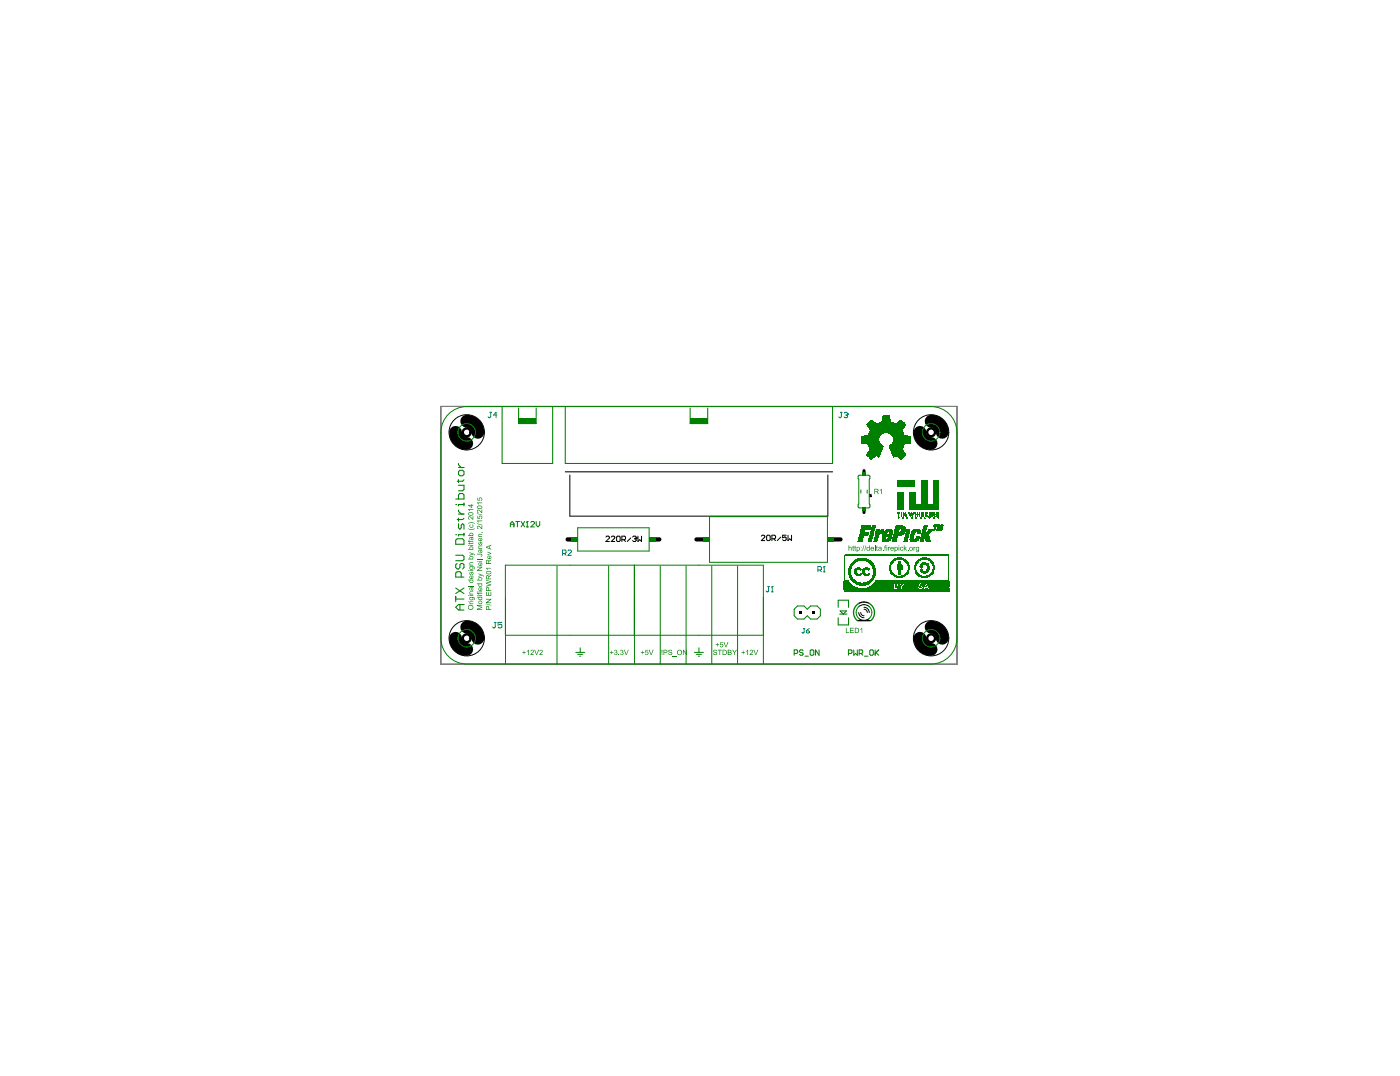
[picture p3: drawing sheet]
<svg xmlns="http://www.w3.org/2000/svg" width="271mm" height="208mm" viewBox="0 0 271 208" stroke-linecap="round" stroke-linejoin="round" font-family="sans-serif">
<path d="M85.3 78.6h99.9v49.9h-99.9z" fill="none" stroke="#808080" stroke-width=".19"/>
<g fill="none" stroke="#000" stroke-width=".19">
<path d="M110.3 91.9v7.9h49.9v-7.9M168.2 96h.1M168.2 96h.4M168.2 96l.1 .1M168.2 95.8h.4M168.6 96v.1M168.6 95.6l-.2 .1-.2-.1 .3 .2M117.3 103.9l.1-.2h.4l.1 .2v.2l-.6 .6h.6M118.3 103.9l.2-.2h.3l.2 .2v.2l-.7 .6h.7M119.5 103.7h.3l.2 .2v.7l-.2 .1h-.3l-.2-.1v-.7zM120.3 104.4h.6l.2-.2v-.3l-.2-.2h-.6v1M120.7 104.4l.4 .3"/>
<path d="M122.1 104.1l-.7 .6M122.4 103.9l.2-.2h.3l.2 .4M122.8 104.2h.1M122.9 104.2l.2 .2-.2 .3h-.3l-.2-.1M123.1 104.1h.1M123.1 104.1l-.2 .1M123.5 103.7v1l.3-.3 .3 .3v-1M147.3 103.7l.2-.2h.3l.2 .2v.2l-.7 .7h.7M148.5 103.5h.4l.2 .2v.7l-.2 .2h-.4l-.1-.2v-.7zM149.4 104.2h.5l.2-.2v-.3l-.2-.2h-.5v1.1M149.7 104.2l.4 .4M151.1 103.9l-.7 .7"/>
<path d="M152.1 103.5h-.6v.5l.3-.1 .3 .1v.4l-.1 .2h-.4l-.1-.2M152.5 103.5v1.1l.3-.4 .4 .4v-1.1M166.2 118.5a1.01 1.01 0 0 0 1 1M166.6 118.5a.63 .63 0 0 0 .6 .6M167.2 117.5a1.01 1.01 0 0 1 1 1M167.2 117.8a.63 .63 0 0 1 .6 .7M168.2 117.3a1.54 1.54 0 0 0-2 0M168.2 119.6a1.61 1.61 0 0 1-2 .1"/>
<circle cx="90.3" cy="83.6" r="3.4"/>
<circle cx="180.2" cy="83.6" r="3.4"/>
<circle cx="90.3" cy="123.5" r="3.4"/>
<circle cx="180.2" cy="123.5" r="3.4"/>
</g>
<path d="M109.8 104.3h1.3M126.3 104.3h1.3" fill="none" stroke="#000" stroke-width=".84"/>
<path d="M134.8 104.3h1.9M160.8 104.3h1.9" fill="none" stroke="#000" stroke-width=".81"/>
<path d="M167.2 91v.3M167.2 98.9v.2" fill="none" stroke="#000" stroke-width=".61"/>
<path d="M168.2 116.7a2.03 2.03 0 0 0-2.1 .1M165.9 120.1h2.6" fill="none" stroke="#000" stroke-width=".25"/>
<path d="M109.4 91.3h51.7" fill="none" stroke="#000" stroke-width=".2"/>
<g fill="#000">
<path d="M154.7 118.2h.5v.5h-.5z" fill-rule="evenodd"/>
<path d="M157.2 118.2h.5v.5h-.5z" fill-rule="evenodd"/>
</g>
<g fill="none" stroke="#000" stroke-width=".46">
<circle cx="90.3" cy="83.6" r=".76"/>
<circle cx="180.2" cy="83.6" r=".76"/>
<circle cx="90.3" cy="123.5" r=".76"/>
<circle cx="180.2" cy="123.5" r=".76"/>
</g>
<path d="M88.2 83.6a2.15 2.15 0 0 0 2.1 2.2M90.3 81.5a2.15 2.15 0 0 1 2.2 2.1M178 83.6a2.15 2.15 0 0 0 2.2 2.2M180.2 81.5a2.15 2.15 0 0 1 2.1 2.1M88.2 123.5a2.15 2.15 0 0 0 2.1 2.1M90.3 121.3a2.15 2.15 0 0 1 2.2 2.2M178 123.5a2.15 2.15 0 0 0 2.2 2.1M180.2 121.3a2.15 2.15 0 0 1 2.1 2.2" fill="none" stroke="#000" stroke-width="2.5"/>
<g fill="none" stroke="#008080" stroke-width=".19">
<path d="M94.8 79.8h.3M95 79.8v.8l-.2 .2-.3-.2M162.7 79.8h.3M162.8 79.8v.8l-.1 .2-.4-.2M163.4 79.9l.1-.1h.4l.1 .3M96.2 80.3h-.7l.5-.5v1M163.7 80.3h.2M163.9 80.3l.1 .1-.1 .4h-.4l-.1-.2M164 80.1h.1M164 80.1l-.1 .2M108.9 107.1h.5l.1-.2v-.3l-.1-.2h-.5v1M109.2 107.1l.3 .3"/>
<path d="M109.9 106.6l.2-.2h.3l.2 .2v.1l-.7 .7h.7M148.6 113.4h.3M148.7 113.4v.9l-.1 .2-.4-.2M149.3 114.5h.3M149.5 113.4h.1M149.5 113.4v1.1M149.5 113.4l-.2 .2M158.3 110.3h.5l.2-.2v-.3l-.2-.2h-.5v1M158.6 110.3l.4 .3M159.3 110.6h.4M159.5 109.6h.1M159.5 109.6v1"/>
<path d="M159.5 109.6l-.2 .2M95.7 120.4h.3M95.9 120.4v.9l-.2 .2-.4-.2M97.1 120.4h-.7v.5l.5-.1 .2 .1v.4l-.2 .2h-.3l-.2-.2M155.5 121.6h.3M155.6 121.6v.7l-.1 .2-.3-.2M156 122h.5l.1 .3-.4 .2zM156.6 121.6l-.6 .4"/>
</g>
<g fill="#008000">
<path d="M100.4 80.9h3.4v1h-3.4z"/>
<path d="M133.6 80.9h3.4v1h-3.4z"/>
</g>
<g fill="none" stroke="#008000" stroke-width=".19">
<path d="M90.3 78.6h89.9M85.3 83.6v39.9M137.3 99.9h22.8v8.9h-22.8zM166.1 92.2l.1 .5v4.8l-.1 .5M166.3 98.2h1.8M166.3 91.9h1.8M166.6 94.8v.6M167.8 94.8v.6M168.3 92.2l-.1 .5v4.8l.1 .5M185.2 83.6v39.9M107.8 109.5v18.9M111.8 102.1h13.8v4.5h-13.8z"/>
<path d="M117.8 109.5v18.9M122.8 109.3v13.6M122.8 109.3v19.1M127.8 109.5v18.9M132.8 109.5v18.9M137.7 109.5v18.9M142.7 109.5v18.9M153.7 117.8l.6-.6h1.3l.6 .6 .7-.6h1.2l.7 .6v1.3l-.7 .6h-1.2l-.7-.6-.6 .6h-1.3l-.6-.6zM90.3 128.4h89.9M97.8 122.9h49.9M97.8 128.4v-19.1h49.9v19.1M111.4 126.2h1.8"/>
<path d="M111.8 126.6h1M112.2 126.9h.2M112.3 125.3v.9M134.4 126.2h1.7M134.7 126.6h1.1M135.1 126.9h.3M135.3 125.3v.9"/>
</g>
<path d="M97.2 78.8v10.9h9.8v-10.9M100.4 78.9v3M103.8 78.9v3M109.4 78.8v10.9h51.7v-10.9M133.6 78.9v3M137 78.9v3M162.2 117.5v-1.4h2v1.4M162.2 119.5v1.4h2v-1.4M162.5 118.8h1.4M162.6 118.2h1.2l-.6 .6z" fill="none" stroke="#008000" stroke-width=".2"/>
<path d="M100.4 81.9h3.4M133.6 81.9h3.4" fill="none" stroke="#008000" stroke-width=".25"/>
<g fill="#008000">
<path d="M164.3 111.3h.4z" fill-rule="evenodd"/>
<path d="M164.3 111.3l.4 .1z" fill-rule="evenodd"/>
<path d="M164.3 111.4h.5z" fill-rule="evenodd"/>
<path d="M164.3 111.4l.5 .1z" fill-rule="evenodd"/>
<path d="M164.3 111.5h.5z" fill-rule="evenodd"/>
<path d="M164.3 111.5l.5 .1z" fill-rule="evenodd"/>
<path d="M164.4 111.6h.5z" fill-rule="evenodd"/>
<path d="M164.4 111.6l.5 .1z" fill-rule="evenodd"/>
<path d="M164.4 111.7h.5z" fill-rule="evenodd"/>
<path d="M164.4 111.7l.5 .1z" fill-rule="evenodd"/>
<path d="M164.5 111.8h.5z" fill-rule="evenodd"/>
<path d="M164.5 111.8l.6 .1z" fill-rule="evenodd"/>
<path d="M164.5 111.9h.6z" fill-rule="evenodd"/>
<path d="M164.5 111.9l.6 .1z" fill-rule="evenodd"/>
<path d="M164.6 112h.6z" fill-rule="evenodd"/>
<path d="M164.6 112l.6 .1z" fill-rule="evenodd"/>
<path d="M164.7 112.1h.6z" fill-rule="evenodd"/>
<path d="M164.7 112.1l.6 .1z" fill-rule="evenodd"/>
<path d="M164.7 112.2h.7z" fill-rule="evenodd"/>
<path d="M164.8 112.2l.6 .1z" fill-rule="evenodd"/>
<path d="M164.5 109.3h.6z" fill-rule="evenodd"/>
<path d="M164.5 109.3l.6 .1z" fill-rule="evenodd"/>
<path d="M164.5 109.4h.5z" fill-rule="evenodd"/>
<path d="M164.4 109.4l.6 .1z" fill-rule="evenodd"/>
<path d="M164.4 109.5h.5z" fill-rule="evenodd"/>
<path d="M164.4 109.5l.5 .1z" fill-rule="evenodd"/>
<path d="M164.4 109.6h.5z" fill-rule="evenodd"/>
<path d="M164.4 109.6l.4 .1z" fill-rule="evenodd"/>
<path d="M164.3 109.7h.5z" fill-rule="evenodd"/>
<path d="M164.3 109.7l.5 .1z" fill-rule="evenodd"/>
<path d="M164.3 109.8h.5z" fill-rule="evenodd"/>
<path d="M164.3 109.8l.5 .1z" fill-rule="evenodd"/>
<path d="M164.3 109.9h.4z" fill-rule="evenodd"/>
<path d="M164.3 109.9l.4 .1z" fill-rule="evenodd"/>
<path d="M164.2 110h.5z" fill-rule="evenodd"/>
<path d="M164.2 110l.5 .1z" fill-rule="evenodd"/>
<path d="M164.2 110.1h.5z" fill-rule="evenodd"/>
<path d="M164.2 110.1l.5 .1z" fill-rule="evenodd"/>
<path d="M164.2 110.2h.5z" fill-rule="evenodd"/>
<path d="M164.2 110.2l.4 .1z" fill-rule="evenodd"/>
<path d="M164.2 110.3h.4z" fill-rule="evenodd"/>
<path d="M164.2 110.3l.4 .1z" fill-rule="evenodd"/>
<path d="M164.2 110.4h.4z" fill-rule="evenodd"/>
<path d="M164.2 110.4l.4 .1z" fill-rule="evenodd"/>
<path d="M164.2 110.5h.4z" fill-rule="evenodd"/>
<path d="M164.2 110.5l.4 .1z" fill-rule="evenodd"/>
<path d="M164.2 110.6h.4z" fill-rule="evenodd"/>
<path d="M164.2 110.6l.4 .1z" fill-rule="evenodd"/>
<path d="M164.2 110.7h.4z" fill-rule="evenodd"/>
<path d="M164.2 110.7l.4 .1z" fill-rule="evenodd"/>
<path d="M164.2 110.8h.4z" fill-rule="evenodd"/>
<path d="M164.2 110.8l.4 .1z" fill-rule="evenodd"/>
<path d="M164.2 110.9h.4z" fill-rule="evenodd"/>
<path d="M164.2 110.9l.4 .1z" fill-rule="evenodd"/>
<path d="M164.2 111h.4z" fill-rule="evenodd"/>
<path d="M164.2 111l.5 .1z" fill-rule="evenodd"/>
<path d="M164.2 111.1h.5z" fill-rule="evenodd"/>
<path d="M164.2 111.1l.5 .1z" fill-rule="evenodd"/>
<path d="M164.2 111.2h.5z" fill-rule="evenodd"/>
<path d="M164.7 108.9l.7 .1z" fill-rule="evenodd"/>
<path d="M164.7 109h.6z" fill-rule="evenodd"/>
<path d="M164.7 109l.6 .1z" fill-rule="evenodd"/>
<path d="M164.6 109.1h.6z" fill-rule="evenodd"/>
<path d="M164.6 109.1l.6 .1z" fill-rule="evenodd"/>
<path d="M165.7 111.3h.8z" fill-rule="evenodd"/>
<path d="M165.8 111.3l.6 .1z" fill-rule="evenodd"/>
<path d="M166 111.4h.2z" fill-rule="evenodd"/>
<path d="M166.2 113.1l1.2 .1z" fill-rule="evenodd"/>
<path d="M166.6 113.2h.5z" fill-rule="evenodd"/>
<path d="M165.9 109.8l.5 .1z" fill-rule="evenodd"/>
<path d="M165.8 109.9h.7z" fill-rule="evenodd"/>
<path d="M165.7 109.9l.9 .1z" fill-rule="evenodd"/>
<path d="M165.6 110h1z" fill-rule="evenodd"/>
<path d="M165.6 110l1.1 .1z" fill-rule="evenodd"/>
<path d="M165.5 110.1h1.2z" fill-rule="evenodd"/>
<path d="M166.3 110.1l.5 .1z" fill-rule="evenodd"/>
<path d="M165.5 110.1l.5 .1z" fill-rule="evenodd"/>
<path d="M166.4 110.2h.3z" fill-rule="evenodd"/>
<path d="M165.5 110.2h.4z" fill-rule="evenodd"/>
<path d="M166.9 110.2l.5 .1z" fill-rule="evenodd"/>
<path d="M166.4 110.2l.2 .1z" fill-rule="evenodd"/>
<path d="M166.9 110.3h.5z" fill-rule="evenodd"/>
<path d="M166.4 110.3h.1z" fill-rule="evenodd"/>
<path d="M166.9 110.3l.4 .1z" fill-rule="evenodd"/>
<path d="M166.9 110.4h.4z" fill-rule="evenodd"/>
<path d="M166.9 110.4l.4 .1z" fill-rule="evenodd"/>
<path d="M166.9 110.5h.4z" fill-rule="evenodd"/>
<path d="M166.9 110.5l.4 .1z" fill-rule="evenodd"/>
<path d="M166.9 110.6h.4z" fill-rule="evenodd"/>
<path d="M166.9 110.6l.4 .1z" fill-rule="evenodd"/>
<path d="M166.9 110.7h.4z" fill-rule="evenodd"/>
<path d="M166.9 110.7l.4 .1z" fill-rule="evenodd"/>
<path d="M166.9 110.8h.4z" fill-rule="evenodd"/>
<path d="M166.9 110.8l.4 .1z" fill-rule="evenodd"/>
<path d="M166.9 110.9h.5z" fill-rule="evenodd"/>
<path d="M166.9 110.9l.5 .1z" fill-rule="evenodd"/>
<path d="M166.5 110.9l.1 .1z" fill-rule="evenodd"/>
<path d="M167 111h.4z" fill-rule="evenodd"/>
<path d="M166.4 111h.3z" fill-rule="evenodd"/>
<path d="M166.3 111l.5 .1z" fill-rule="evenodd"/>
<path d="M165.5 111l.5 .1z" fill-rule="evenodd"/>
<path d="M165.5 111.1h1.2z" fill-rule="evenodd"/>
<path d="M165.5 111.1l1.2 .1z" fill-rule="evenodd"/>
<path d="M165.6 111.2h1z" fill-rule="evenodd"/>
<path d="M166.3 108h1z" fill-rule="evenodd"/>
<path d="M166.3 103.5h.8z" fill-rule="evenodd"/>
<path d="M166.3 103.5l.8 .1z" fill-rule="evenodd"/>
<path d="M166.3 103.6h.8z" fill-rule="evenodd"/>
<path d="M166.3 103.6h.8z" fill-rule="evenodd"/>
<path d="M166.3 103.6h.8z" fill-rule="evenodd"/>
<path d="M166.3 103.6l.8 .1z" fill-rule="evenodd"/>
<path d="M166.3 103.7h.8z" fill-rule="evenodd"/>
<path d="M166.3 103.7h.8z" fill-rule="evenodd"/>
<path d="M166.3 103.7h.8z" fill-rule="evenodd"/>
<path d="M166.3 103.7l.8 .1z" fill-rule="evenodd"/>
<path d="M166.3 103.8h.8z" fill-rule="evenodd"/>
<path d="M166.2 103.8h.9z" fill-rule="evenodd"/>
<path d="M166.2 103.8h.8z" fill-rule="evenodd"/>
<path d="M166.2 103.8l.8 .1z" fill-rule="evenodd"/>
<path d="M166.2 103.9h.8z" fill-rule="evenodd"/>
<path d="M166.2 103.9h.8z" fill-rule="evenodd"/>
<path d="M166.2 103.9h.8z" fill-rule="evenodd"/>
<path d="M166.2 103.9l.8 .1z" fill-rule="evenodd"/>
<path d="M166.2 104h.8z" fill-rule="evenodd"/>
<path d="M166.2 104h.8z" fill-rule="evenodd"/>
<path d="M166.2 104h.8z" fill-rule="evenodd"/>
<path d="M166.2 104l.8 .1z" fill-rule="evenodd"/>
<path d="M166.2 104.1h.8z" fill-rule="evenodd"/>
<path d="M166.2 104.1h.8z" fill-rule="evenodd"/>
<path d="M166.2 104.1h.8z" fill-rule="evenodd"/>
<path d="M166.2 104.1l.8 .1z" fill-rule="evenodd"/>
<path d="M166.2 104.2h.8z" fill-rule="evenodd"/>
<path d="M166.2 104.2h.8z" fill-rule="evenodd"/>
<path d="M166.1 104.2h.8z" fill-rule="evenodd"/>
<path d="M166.1 104.2l.8 .1z" fill-rule="evenodd"/>
<path d="M166.1 104.3h.8z" fill-rule="evenodd"/>
<path d="M166.1 104.3h.8z" fill-rule="evenodd"/>
<path d="M166.1 104.3h.8z" fill-rule="evenodd"/>
<path d="M166.1 104.3l.8 .1z" fill-rule="evenodd"/>
<path d="M166.1 104.4h.8z" fill-rule="evenodd"/>
<path d="M166.1 104.4h.8z" fill-rule="evenodd"/>
<path d="M166.1 104.4h.8z" fill-rule="evenodd"/>
<path d="M166.1 104.4l.8 .1z" fill-rule="evenodd"/>
<path d="M166.1 104.5h.8z" fill-rule="evenodd"/>
<path d="M166.1 104.5h.8z" fill-rule="evenodd"/>
<path d="M166.1 104.5h.8z" fill-rule="evenodd"/>
<path d="M166.1 104.5l.8 .1z" fill-rule="evenodd"/>
<path d="M166.1 104.6h.8z" fill-rule="evenodd"/>
<path d="M166.1 104.6h.8z" fill-rule="evenodd"/>
<path d="M166 104.6h.8z" fill-rule="evenodd"/>
<path d="M166 104.6l.8 .1z" fill-rule="evenodd"/>
<path d="M166 104.7h.8z" fill-rule="evenodd"/>
<path d="M166 104.7h.8z" fill-rule="evenodd"/>
<path d="M166 104.7h.8z" fill-rule="evenodd"/>
<path d="M166.6 102.3l.8 .1z" fill-rule="evenodd"/>
<path d="M166.6 102.4h.8z" fill-rule="evenodd"/>
<path d="M166.6 102.4h.8z" fill-rule="evenodd"/>
<path d="M166.6 102.4h.8z" fill-rule="evenodd"/>
<path d="M166.6 102.4l.8 .1z" fill-rule="evenodd"/>
<path d="M166.6 102.5h.8z" fill-rule="evenodd"/>
<path d="M166.6 102.5h.8z" fill-rule="evenodd"/>
<path d="M166.6 102.5h.8z" fill-rule="evenodd"/>
<path d="M166.6 102.5l.8 .1z" fill-rule="evenodd"/>
<path d="M166.5 102.6h.9z" fill-rule="evenodd"/>
<path d="M166.5 102.6h.8z" fill-rule="evenodd"/>
<path d="M166.5 102.6l.8 .1z" fill-rule="evenodd"/>
<path d="M166.5 102.7h.8z" fill-rule="evenodd"/>
<path d="M166.5 102.7h.8z" fill-rule="evenodd"/>
<path d="M166.5 102.7h.8z" fill-rule="evenodd"/>
<path d="M166.5 102.7l.8 .1z" fill-rule="evenodd"/>
<path d="M166.5 102.8h.8z" fill-rule="evenodd"/>
<path d="M166.5 102.8h.8z" fill-rule="evenodd"/>
<path d="M166.5 102.8h.8z" fill-rule="evenodd"/>
<path d="M166.5 102.8l.8 .1z" fill-rule="evenodd"/>
<path d="M166.5 102.9h.8z" fill-rule="evenodd"/>
<path d="M166.5 102.9h.8z" fill-rule="evenodd"/>
<path d="M168.9 111.3h.5z" fill-rule="evenodd"/>
<path d="M168.9 111.3l.5 .1z" fill-rule="evenodd"/>
<path d="M168.9 111.4h.5z" fill-rule="evenodd"/>
<path d="M167.6 111.4h.1z" fill-rule="evenodd"/>
<path d="M168.9 111.4l.5 .1z" fill-rule="evenodd"/>
<path d="M168.9 111.5h.4z" fill-rule="evenodd"/>
<path d="M168.8 111.5l.5 .1z" fill-rule="evenodd"/>
<path d="M168.8 111.6h.5z" fill-rule="evenodd"/>
<path d="M168.8 111.6l.5 .1z" fill-rule="evenodd"/>
<path d="M168.8 111.7h.5z" fill-rule="evenodd"/>
<path d="M168.7 111.7l.5 .1z" fill-rule="evenodd"/>
<path d="M168.7 111.8h.5z" fill-rule="evenodd"/>
<path d="M168.7 111.8l.5 .1z" fill-rule="evenodd"/>
<path d="M168.6 111.9h.6z" fill-rule="evenodd"/>
<path d="M168.6 111.9l.5 .1z" fill-rule="evenodd"/>
<path d="M168.5 112h.6z" fill-rule="evenodd"/>
<path d="M168.4 112l.7 .1z" fill-rule="evenodd"/>
<path d="M168.4 112.1h.6z" fill-rule="evenodd"/>
<path d="M168.4 112.1l.6 .1z" fill-rule="evenodd"/>
<path d="M168.3 112.2h.7z" fill-rule="evenodd"/>
<path d="M168.2 112.2l.7 .1z" fill-rule="evenodd"/>
<path d="M168.2 112.3h.7z" fill-rule="evenodd"/>
<path d="M168.1 112.3l.7 .1z" fill-rule="evenodd"/>
<path d="M168.1 112.4h.7z" fill-rule="evenodd"/>
<path d="M168 112.4l.7 .1z" fill-rule="evenodd"/>
<path d="M167.9 112.5h.8z" fill-rule="evenodd"/>
<path d="M167.8 112.5l.8 .1z" fill-rule="evenodd"/>
<path d="M167.7 112.6h.9z" fill-rule="evenodd"/>
<path d="M167.6 112.6l.8 .1z" fill-rule="evenodd"/>
<path d="M168.6 109.3h.5z" fill-rule="evenodd"/>
<path d="M168.7 109.3l.5 .1z" fill-rule="evenodd"/>
<path d="M168.7 109.4h.5z" fill-rule="evenodd"/>
<path d="M168.7 109.4l.5 .1z" fill-rule="evenodd"/>
<path d="M168.7 109.5h.6z" fill-rule="evenodd"/>
<path d="M168.8 109.5l.5 .1z" fill-rule="evenodd"/>
<path d="M168.8 109.6h.5z" fill-rule="evenodd"/>
<path d="M168.8 109.6l.5 .1z" fill-rule="evenodd"/>
<path d="M168.9 109.7h.4z" fill-rule="evenodd"/>
<path d="M168.9 109.7l.5 .1z" fill-rule="evenodd"/>
<path d="M168.9 109.8h.5z" fill-rule="evenodd"/>
<path d="M168.9 109.8l.5 .1z" fill-rule="evenodd"/>
<path d="M168.9 109.9h.5z" fill-rule="evenodd"/>
<path d="M168.9 109.9l.5 .1z" fill-rule="evenodd"/>
<path d="M169 110h.4z" fill-rule="evenodd"/>
<path d="M169 110l.4 .1z" fill-rule="evenodd"/>
<path d="M169 110.1h.4z" fill-rule="evenodd"/>
<path d="M169 110.1l.4 .1z" fill-rule="evenodd"/>
<path d="M167.8 110.1l.5 .1z" fill-rule="evenodd"/>
<path d="M169 110.2h.5z" fill-rule="evenodd"/>
<path d="M167.9 110.2h.3z" fill-rule="evenodd"/>
<path d="M169 110.2l.5 .1z" fill-rule="evenodd"/>
<path d="M167.9 110.2l.2 .1z" fill-rule="evenodd"/>
<path d="M169 110.3h.5z" fill-rule="evenodd"/>
<path d="M169 110.3l.5 .1z" fill-rule="evenodd"/>
<path d="M169 110.4h.5z" fill-rule="evenodd"/>
<path d="M169 110.4l.5 .1z" fill-rule="evenodd"/>
<path d="M169 110.5h.5z" fill-rule="evenodd"/>
<path d="M169 110.5l.5 .1z" fill-rule="evenodd"/>
<path d="M169.1 110.6h.4z" fill-rule="evenodd"/>
<path d="M169.1 110.6l.4 .1z" fill-rule="evenodd"/>
<path d="M169 110.7h.5z" fill-rule="evenodd"/>
<path d="M169 110.7l.5 .1z" fill-rule="evenodd"/>
<path d="M169 110.8h.5z" fill-rule="evenodd"/>
<path d="M169 110.8l.5 .1z" fill-rule="evenodd"/>
<path d="M169 110.9h.5z" fill-rule="evenodd"/>
<path d="M168 110.9h.1z" fill-rule="evenodd"/>
<path d="M169 110.9l.5 .1z" fill-rule="evenodd"/>
<path d="M168 110.9l.2 .1z" fill-rule="evenodd"/>
<path d="M169 111h.5z" fill-rule="evenodd"/>
<path d="M167.9 111h.3z" fill-rule="evenodd"/>
<path d="M169 111l.4 .1z" fill-rule="evenodd"/>
<path d="M167.9 111l.4 .1z" fill-rule="evenodd"/>
<path d="M169 111.1h.4z" fill-rule="evenodd"/>
<path d="M169 111.1l.4 .1z" fill-rule="evenodd"/>
<path d="M169 111.2h.4z" fill-rule="evenodd"/>
<path d="M167.5 108.5h.9z" fill-rule="evenodd"/>
<path d="M167.7 108.5l.9 .1z" fill-rule="evenodd"/>
<path d="M167.8 108.6h.8z" fill-rule="evenodd"/>
<path d="M167.9 108.6l.8 .1z" fill-rule="evenodd"/>
<path d="M168 108.7h.7z" fill-rule="evenodd"/>
<path d="M168 108.7l.8 .1z" fill-rule="evenodd"/>
<path d="M168.1 108.8h.7z" fill-rule="evenodd"/>
<path d="M168.2 108.8l.7 .1z" fill-rule="evenodd"/>
<path d="M168.2 108.9h.7z" fill-rule="evenodd"/>
<path d="M168.3 108.9l.6 .1z" fill-rule="evenodd"/>
<path d="M168.3 109h.7z" fill-rule="evenodd"/>
<path d="M168.4 109l.6 .1z" fill-rule="evenodd"/>
<path d="M168.4 109.1h.7z" fill-rule="evenodd"/>
<path d="M168.5 109.1l.6 .1z" fill-rule="evenodd"/>
<path d="M168.4 103.2h.7z" fill-rule="evenodd"/>
<path d="M168.3 103.2h.8z" fill-rule="evenodd"/>
<path d="M168.3 103.2l.8 .1z" fill-rule="evenodd"/>
<path d="M168.3 103.3h.8z" fill-rule="evenodd"/>
<path d="M168.3 103.3h.8z" fill-rule="evenodd"/>
<path d="M168.3 103.3h.8z" fill-rule="evenodd"/>
<path d="M168.3 103.3l.8 .1z" fill-rule="evenodd"/>
<path d="M168.3 103.4h.8z" fill-rule="evenodd"/>
<path d="M168.3 103.4h.8z" fill-rule="evenodd"/>
<path d="M168.3 103.4h.8z" fill-rule="evenodd"/>
<path d="M168.3 103.4l.7 .1z" fill-rule="evenodd"/>
<path d="M168.3 103.5h.7z" fill-rule="evenodd"/>
<path d="M168.3 103.5h.7z" fill-rule="evenodd"/>
<path d="M168.3 103.5h.7z" fill-rule="evenodd"/>
<path d="M168.3 103.5l.7 .1z" fill-rule="evenodd"/>
<path d="M168.3 103.6h.7z" fill-rule="evenodd"/>
<path d="M168.3 103.6h.7z" fill-rule="evenodd"/>
<path d="M168.2 103.6h.8z" fill-rule="evenodd"/>
<path d="M168.2 103.6l.8 .1z" fill-rule="evenodd"/>
<path d="M168.2 103.7h.8z" fill-rule="evenodd"/>
<path d="M168.2 103.7h.8z" fill-rule="evenodd"/>
<path d="M168.2 103.7h.8z" fill-rule="evenodd"/>
<path d="M168.2 103.7l.8 .1z" fill-rule="evenodd"/>
<path d="M168.2 103.8h.8z" fill-rule="evenodd"/>
<path d="M168.2 103.8h.8z" fill-rule="evenodd"/>
<path d="M168.2 103.8h.8z" fill-rule="evenodd"/>
<path d="M168.2 103.8l.7 .1z" fill-rule="evenodd"/>
<path d="M168.2 103.9h.7z" fill-rule="evenodd"/>
<path d="M168.2 103.9h.7z" fill-rule="evenodd"/>
<path d="M168.2 103.9h.7z" fill-rule="evenodd"/>
<path d="M168.2 103.9l.7 .1z" fill-rule="evenodd"/>
<path d="M168.2 104h.7z" fill-rule="evenodd"/>
<path d="M168.2 104h.7z" fill-rule="evenodd"/>
<path d="M168.1 104h.8z" fill-rule="evenodd"/>
<path d="M168.1 104l.8 .1z" fill-rule="evenodd"/>
<path d="M168.1 104.1h.8z" fill-rule="evenodd"/>
<path d="M168.1 104.1h.8z" fill-rule="evenodd"/>
<path d="M168.1 104.1h.8z" fill-rule="evenodd"/>
<path d="M168.1 104.1l.8 .1z" fill-rule="evenodd"/>
<path d="M168.1 104.2h.8z" fill-rule="evenodd"/>
<path d="M168.1 104.2h.8z" fill-rule="evenodd"/>
<path d="M168.1 104.2h.8z" fill-rule="evenodd"/>
<path d="M168.1 104.2l.7 .1z" fill-rule="evenodd"/>
<path d="M168.1 104.3h.7z" fill-rule="evenodd"/>
<path d="M168.1 104.3h.7z" fill-rule="evenodd"/>
<path d="M168.1 104.3h.7z" fill-rule="evenodd"/>
<path d="M168.1 104.3l.7 .1z" fill-rule="evenodd"/>
<path d="M168.1 104.4h.7z" fill-rule="evenodd"/>
<path d="M168.1 104.4h.7z" fill-rule="evenodd"/>
<path d="M168 104.4h.8z" fill-rule="evenodd"/>
<path d="M168 104.4l.8 .1z" fill-rule="evenodd"/>
<path d="M168 104.5h.8z" fill-rule="evenodd"/>
<path d="M168 104.5h.8z" fill-rule="evenodd"/>
<path d="M168 104.5h.8z" fill-rule="evenodd"/>
<path d="M168 104.5l.8 .1z" fill-rule="evenodd"/>
<path d="M168 104.6h.8z" fill-rule="evenodd"/>
<path d="M168 104.6h.8z" fill-rule="evenodd"/>
<path d="M168 104.6h.8z" fill-rule="evenodd"/>
<path d="M168 104.6l.7 .1z" fill-rule="evenodd"/>
<path d="M168 104.7h.7z" fill-rule="evenodd"/>
<path d="M168 104.7h.7z" fill-rule="evenodd"/>
<path d="M168 104.7h.7z" fill-rule="evenodd"/>
<path d="M168.7 101.7h.8z" fill-rule="evenodd"/>
<path d="M168.7 101.7l.8 .1z" fill-rule="evenodd"/>
<path d="M168.7 101.8h.8z" fill-rule="evenodd"/>
<path d="M168.7 101.8h.7z" fill-rule="evenodd"/>
<path d="M168.7 101.8h.7z" fill-rule="evenodd"/>
<path d="M168.7 101.8l.7 .1z" fill-rule="evenodd"/>
<path d="M168.7 101.9h.7z" fill-rule="evenodd"/>
<path d="M168.7 101.9h.7z" fill-rule="evenodd"/>
<path d="M168.7 101.9h.7z" fill-rule="evenodd"/>
<path d="M168.7 101.9l.7 .1z" fill-rule="evenodd"/>
<path d="M168.7 102h.7z" fill-rule="evenodd"/>
<path d="M168.7 102h.7z" fill-rule="evenodd"/>
<path d="M168.7 102h.7z" fill-rule="evenodd"/>
<path d="M168.7 102l.7 .1z" fill-rule="evenodd"/>
<path d="M168.6 102.1h.8z" fill-rule="evenodd"/>
<path d="M168.6 102.1h.8z" fill-rule="evenodd"/>
<path d="M168.6 102.1h.8z" fill-rule="evenodd"/>
<path d="M168.6 102.1l.8 .1z" fill-rule="evenodd"/>
<path d="M168.6 102.2h.8z" fill-rule="evenodd"/>
<path d="M168.6 102.2h.7z" fill-rule="evenodd"/>
<path d="M168.6 102.2h.7z" fill-rule="evenodd"/>
<path d="M168.6 102.2l.7 .1z" fill-rule="evenodd"/>
<path d="M168.6 102.3h.7z" fill-rule="evenodd"/>
<path d="M168.6 102.5h.7z" fill-rule="evenodd"/>
<path d="M168.5 102.5h.8z" fill-rule="evenodd"/>
<path d="M168.5 102.5h.8z" fill-rule="evenodd"/>
<path d="M168.5 102.5l.8 .1z" fill-rule="evenodd"/>
<path d="M168.5 102.6h.8z" fill-rule="evenodd"/>
<path d="M168.5 102.6h.8z" fill-rule="evenodd"/>
<path d="M168.5 102.6l.7 .1z" fill-rule="evenodd"/>
<path d="M168.5 102.7h.7z" fill-rule="evenodd"/>
<path d="M168.5 102.7h.7z" fill-rule="evenodd"/>
<path d="M168.5 102.7h.7z" fill-rule="evenodd"/>
<path d="M168.5 102.7l.7 .1z" fill-rule="evenodd"/>
<path d="M168.5 102.8h.7z" fill-rule="evenodd"/>
<path d="M168.5 102.8h.7z" fill-rule="evenodd"/>
<path d="M168.4 102.8h.8z" fill-rule="evenodd"/>
<path d="M168.4 102.8l.8 .1z" fill-rule="evenodd"/>
<path d="M168.4 102.9h.8z" fill-rule="evenodd"/>
<path d="M168.4 102.9h.8z" fill-rule="evenodd"/>
<path d="M168.4 102.9h.8z" fill-rule="evenodd"/>
<path d="M168.4 102.9l.8 .1z" fill-rule="evenodd"/>
<path d="M168.4 103h.8z" fill-rule="evenodd"/>
<path d="M168.4 103h.8z" fill-rule="evenodd"/>
<path d="M168.4 103h.8z" fill-rule="evenodd"/>
<path d="M168.4 103l.7 .1z" fill-rule="evenodd"/>
<path d="M168.4 103.1h.7z" fill-rule="evenodd"/>
<path d="M168.4 103.1h.7z" fill-rule="evenodd"/>
<path d="M168.4 103.1h.7z" fill-rule="evenodd"/>
<path d="M168.4 103.1l.7 .1z" fill-rule="evenodd"/>
<path d="M167.9 88.2h1.6z" fill-rule="evenodd"/>
<path d="M168 88.2l1.4 .1z" fill-rule="evenodd"/>
<path d="M168 88.3h1.4z" fill-rule="evenodd"/>
<path d="M168 88.3h1.4z" fill-rule="evenodd"/>
<path d="M168 88.3h1.3z" fill-rule="evenodd"/>
<path d="M168.1 88.3l1.2 .1z" fill-rule="evenodd"/>
<path d="M168.1 88.4h1.2z" fill-rule="evenodd"/>
<path d="M168.1 88.4h1.1z" fill-rule="evenodd"/>
<path d="M168.2 88.4h1z" fill-rule="evenodd"/>
<path d="M168.2 88.4l1 .1z" fill-rule="evenodd"/>
<path d="M168.2 88.5h.9z" fill-rule="evenodd"/>
<path d="M168.2 88.5h.9z" fill-rule="evenodd"/>
<path d="M168.2 88.5h.8z" fill-rule="evenodd"/>
<path d="M168.3 88.5l.7 .1z" fill-rule="evenodd"/>
<path d="M168.3 88.6h.7z" fill-rule="evenodd"/>
<path d="M168.3 88.6h.6z" fill-rule="evenodd"/>
<path d="M168.3 88.6h.6z" fill-rule="evenodd"/>
<path d="M168.4 88.6l.5 .1z" fill-rule="evenodd"/>
<path d="M168.4 88.7h.4z" fill-rule="evenodd"/>
<path d="M168.4 88.7h.4z" fill-rule="evenodd"/>
<path d="M168.4 88.7h.4z" fill-rule="evenodd"/>
<path d="M168.5 88.7l.2 .1z" fill-rule="evenodd"/>
<path d="M168.5 88.8h.2z" fill-rule="evenodd"/>
<path d="M168.5 88.8h.1z" fill-rule="evenodd"/>
<path d="M168.5 81.3h.1z" fill-rule="evenodd"/>
<path d="M168.5 81.3h.2z" fill-rule="evenodd"/>
<path d="M168.5 81.3l.2 .1z" fill-rule="evenodd"/>
<path d="M168.5 81.4h.2z" fill-rule="evenodd"/>
<path d="M168.4 81.4h.4z" fill-rule="evenodd"/>
<path d="M168.4 81.4h.4z" fill-rule="evenodd"/>
<path d="M168.4 81.4l.4 .1z" fill-rule="evenodd"/>
<path d="M168.4 81.5h.5z" fill-rule="evenodd"/>
<path d="M168.3 81.5h.6z" fill-rule="evenodd"/>
<path d="M168.3 81.5h.6z" fill-rule="evenodd"/>
<path d="M168.3 81.5l.7 .1z" fill-rule="evenodd"/>
<path d="M168.3 81.6h.7z" fill-rule="evenodd"/>
<path d="M168.2 81.6h.9z" fill-rule="evenodd"/>
<path d="M168.2 81.6h.9z" fill-rule="evenodd"/>
<path d="M168.2 81.6l.9 .1z" fill-rule="evenodd"/>
<path d="M168.2 81.7h1z" fill-rule="evenodd"/>
<path d="M168.1 81.7h1.1z" fill-rule="evenodd"/>
<path d="M168.1 81.7h1.1z" fill-rule="evenodd"/>
<path d="M168.1 81.7l1.2 .1z" fill-rule="evenodd"/>
<path d="M168.1 81.8h1.2z" fill-rule="evenodd"/>
<path d="M168 81.8h1.4z" fill-rule="evenodd"/>
<path d="M168 81.8h1.4z" fill-rule="evenodd"/>
<path d="M168 81.8l1.4 .1z" fill-rule="evenodd"/>
<path d="M168 81.9h1.5z" fill-rule="evenodd"/>
<path d="M167.9 81.9h1.6z" fill-rule="evenodd"/>
<path d="M170.7 103.7l.8 .1z" fill-rule="evenodd"/>
<path d="M170.7 103.8h.8z" fill-rule="evenodd"/>
<path d="M170.7 103.8h.8z" fill-rule="evenodd"/>
<path d="M170.7 103.8h.8z" fill-rule="evenodd"/>
<path d="M170.7 103.8l.8 .1z" fill-rule="evenodd"/>
<path d="M170.7 103.9h.7z" fill-rule="evenodd"/>
<path d="M170.7 103.9h.7z" fill-rule="evenodd"/>
<path d="M170.7 103.9h.7z" fill-rule="evenodd"/>
<path d="M170.7 103.9l.7 .1z" fill-rule="evenodd"/>
<path d="M170.7 104h.7z" fill-rule="evenodd"/>
<path d="M170.7 104h.7z" fill-rule="evenodd"/>
<path d="M170.7 104h.7z" fill-rule="evenodd"/>
<path d="M170.7 104l.7 .1z" fill-rule="evenodd"/>
<path d="M170.7 104.1h.7z" fill-rule="evenodd"/>
<path d="M170.7 104.1h.7z" fill-rule="evenodd"/>
<path d="M170.7 104.1h.7z" fill-rule="evenodd"/>
<path d="M170.7 104.1l.7 .1z" fill-rule="evenodd"/>
<path d="M170.7 104.2h.7z" fill-rule="evenodd"/>
<path d="M170.7 104.2h.7z" fill-rule="evenodd"/>
<path d="M170.7 104.2h.7z" fill-rule="evenodd"/>
<path d="M170.7 104.2l.7 .1z" fill-rule="evenodd"/>
<path d="M170.7 104.3h.7z" fill-rule="evenodd"/>
<path d="M170.7 104.3h.7z" fill-rule="evenodd"/>
<path d="M170.7 104.3h.7z" fill-rule="evenodd"/>
<path d="M170.7 102.4h.3z" fill-rule="evenodd"/>
<path d="M170.7 102.4l.3 .1z" fill-rule="evenodd"/>
<path d="M170.6 102.5h.4z" fill-rule="evenodd"/>
<path d="M169.6 102.5h.7z" fill-rule="evenodd"/>
<path d="M170.6 102.5h.4z" fill-rule="evenodd"/>
<path d="M169.6 102.5h.7z" fill-rule="evenodd"/>
<path d="M170.5 102.5h.5z" fill-rule="evenodd"/>
<path d="M169.6 102.5h.7z" fill-rule="evenodd"/>
<path d="M170.5 102.5l.5 .1z" fill-rule="evenodd"/>
<path d="M169.6 102.5l.7 .1z" fill-rule="evenodd"/>
<path d="M170.5 102.6h.5z" fill-rule="evenodd"/>
<path d="M169.6 102.6h.7z" fill-rule="evenodd"/>
<path d="M170.4 102.6h.6z" fill-rule="evenodd"/>
<path d="M169.6 102.6h.7z" fill-rule="evenodd"/>
<path d="M170.4 102.6l.5 .1z" fill-rule="evenodd"/>
<path d="M169.6 102.6l.7 .1z" fill-rule="evenodd"/>
<path d="M170.4 102.7h.5z" fill-rule="evenodd"/>
<path d="M169.6 102.7h.7z" fill-rule="evenodd"/>
<path d="M170.4 102.7h.5z" fill-rule="evenodd"/>
<path d="M169.6 102.7h.7z" fill-rule="evenodd"/>
<path d="M170.3 102.7h.6z" fill-rule="evenodd"/>
<path d="M169.5 102.7h.7z" fill-rule="evenodd"/>
<path d="M170.3 102.7l.6 .1z" fill-rule="evenodd"/>
<path d="M169.5 102.7l.7 .1z" fill-rule="evenodd"/>
<path d="M170.3 102.8h.6z" fill-rule="evenodd"/>
<path d="M169.5 102.8h.7z" fill-rule="evenodd"/>
<path d="M170.2 102.8h.7z" fill-rule="evenodd"/>
<path d="M169.5 102.8h.7z" fill-rule="evenodd"/>
<path d="M169.5 102.8h1.4z" fill-rule="evenodd"/>
<path d="M169.5 102.8l1.4 .1z" fill-rule="evenodd"/>
<path d="M169.5 102.9h1.4z" fill-rule="evenodd"/>
<path d="M169.5 102.9h1.4z" fill-rule="evenodd"/>
<path d="M169.6 88.2h.6z" fill-rule="evenodd"/>
<path d="M169.7 88.2h.4z" fill-rule="evenodd"/>
<path d="M169.7 88.2l.4 .1z" fill-rule="evenodd"/>
<path d="M169.8 88.3h.3z" fill-rule="evenodd"/>
<path d="M169.8 88.3h.3z" fill-rule="evenodd"/>
<path d="M169.9 88.3h.2z" fill-rule="evenodd"/>
<path d="M169.9 88.3l.2 .1z" fill-rule="evenodd"/>
<path d="M170 88.4h.1z" fill-rule="evenodd"/>
<path d="M172.8 111.3h.6z" fill-rule="evenodd"/>
<path d="M172.9 111.3l.6 .1z" fill-rule="evenodd"/>
<path d="M173.2 113l.3 .1z" fill-rule="evenodd"/>
<path d="M172.2 109.3h.3z" fill-rule="evenodd"/>
<path d="M172.2 109.3l.3 .1z" fill-rule="evenodd"/>
<path d="M172.2 109.4h.3z" fill-rule="evenodd"/>
<path d="M172.2 109.4l.3 .1z" fill-rule="evenodd"/>
<path d="M172.2 109.5h.3z" fill-rule="evenodd"/>
<path d="M172.2 109.5l.3 .1z" fill-rule="evenodd"/>
<path d="M172.2 109.6h.3z" fill-rule="evenodd"/>
<path d="M172.1 109.6l.4 .1z" fill-rule="evenodd"/>
<path d="M172.1 109.7h.4z" fill-rule="evenodd"/>
<path d="M172.1 109.7l.4 .1z" fill-rule="evenodd"/>
<path d="M172.1 109.8h.3z" fill-rule="evenodd"/>
<path d="M172.1 109.8l.3 .1z" fill-rule="evenodd"/>
<path d="M172.1 109.9h.4z" fill-rule="evenodd"/>
<path d="M172.1 109.9l.4 .1z" fill-rule="evenodd"/>
<path d="M172.1 110h.4z" fill-rule="evenodd"/>
<path d="M172.2 110l.3 .1z" fill-rule="evenodd"/>
<path d="M172.2 110.1h.3z" fill-rule="evenodd"/>
<path d="M172.2 110.1l.3 .1z" fill-rule="evenodd"/>
<path d="M172.2 110.2h.3z" fill-rule="evenodd"/>
<path d="M172.2 110.2l.3 .1z" fill-rule="evenodd"/>
<path d="M172.2 110.3h.3z" fill-rule="evenodd"/>
<path d="M172.2 110.3l.3 .1z" fill-rule="evenodd"/>
<path d="M172.2 110.4h.4z" fill-rule="evenodd"/>
<path d="M172.2 110.4l.4 .1z" fill-rule="evenodd"/>
<path d="M172.3 110.5h.3z" fill-rule="evenodd"/>
<path d="M172.3 110.5l.3 .1z" fill-rule="evenodd"/>
<path d="M172.3 110.6h.3z" fill-rule="evenodd"/>
<path d="M172.3 110.6l.4 .1z" fill-rule="evenodd"/>
<path d="M172.3 110.7h.4z" fill-rule="evenodd"/>
<path d="M172.4 110.7l.3 .1z" fill-rule="evenodd"/>
<path d="M172.4 110.8h.4z" fill-rule="evenodd"/>
<path d="M172.4 110.8l.4 .1z" fill-rule="evenodd"/>
<path d="M172.5 110.9h.4z" fill-rule="evenodd"/>
<path d="M172.5 110.9l.4 .1z" fill-rule="evenodd"/>
<path d="M172.5 111h.5z" fill-rule="evenodd"/>
<path d="M172.6 111l.4 .1z" fill-rule="evenodd"/>
<path d="M172.6 111.1h.5z" fill-rule="evenodd"/>
<path d="M172.7 111.1l.4 .1z" fill-rule="evenodd"/>
<path d="M172.7 111.2h.5z" fill-rule="evenodd"/>
<path d="M172.8 108.3h.6z" fill-rule="evenodd"/>
<path d="M172.8 108.3l.5 .1z" fill-rule="evenodd"/>
<path d="M172.7 108.4h.5z" fill-rule="evenodd"/>
<path d="M172.7 108.4l.5 .1z" fill-rule="evenodd"/>
<path d="M172.6 108.5h.5z" fill-rule="evenodd"/>
<path d="M172.6 108.5l.4 .1z" fill-rule="evenodd"/>
<path d="M172.6 108.6h.4z" fill-rule="evenodd"/>
<path d="M172.5 108.6l.4 .1z" fill-rule="evenodd"/>
<path d="M172.5 108.7h.4z" fill-rule="evenodd"/>
<path d="M172.4 108.7l.4 .1z" fill-rule="evenodd"/>
<path d="M172.4 108.8h.4z" fill-rule="evenodd"/>
<path d="M172.4 108.8l.4 .1z" fill-rule="evenodd"/>
<path d="M172.4 108.9h.3z" fill-rule="evenodd"/>
<path d="M172.3 108.9l.4 .1z" fill-rule="evenodd"/>
<path d="M172.3 109h.4z" fill-rule="evenodd"/>
<path d="M172.3 109l.3 .1z" fill-rule="evenodd"/>
<path d="M172.3 109.1h.3z" fill-rule="evenodd"/>
<path d="M172.2 109.1l.4 .1z" fill-rule="evenodd"/>
<path d="M172 103.2h.7z" fill-rule="evenodd"/>
<path d="M172 103.2h.7z" fill-rule="evenodd"/>
<path d="M172 103.2l.7 .1z" fill-rule="evenodd"/>
<path d="M172 103.3h.7z" fill-rule="evenodd"/>
<path d="M172 103.3h.7z" fill-rule="evenodd"/>
<path d="M171.8 104h.7z" fill-rule="evenodd"/>
<path d="M171.8 104h.7z" fill-rule="evenodd"/>
<path d="M171.8 104h.7z" fill-rule="evenodd"/>
<path d="M171.8 104l.7 .1z" fill-rule="evenodd"/>
<path d="M171.8 104.1h.7z" fill-rule="evenodd"/>
<path d="M171.8 104.1h.7z" fill-rule="evenodd"/>
<path d="M171.8 104.1h.7z" fill-rule="evenodd"/>
<path d="M172.8 104.1l.7 .1z" fill-rule="evenodd"/>
<path d="M171.8 104.1l.7 .1z" fill-rule="evenodd"/>
<path d="M172.8 104.2h.7z" fill-rule="evenodd"/>
<path d="M171.8 104.2h.7z" fill-rule="evenodd"/>
<path d="M172.8 104.2h.7z" fill-rule="evenodd"/>
<path d="M171.8 104.2h.7z" fill-rule="evenodd"/>
<path d="M172.8 104.2h.7z" fill-rule="evenodd"/>
<path d="M171.8 104.2h.7z" fill-rule="evenodd"/>
<path d="M172.8 104.2l.7 .1z" fill-rule="evenodd"/>
<path d="M171.7 104.2l.7 .1z" fill-rule="evenodd"/>
<path d="M172.7 104.3h.8z" fill-rule="evenodd"/>
<path d="M171.7 104.3h.7z" fill-rule="evenodd"/>
<path d="M172.7 104.3h.8z" fill-rule="evenodd"/>
<path d="M171.7 104.3h.7z" fill-rule="evenodd"/>
<path d="M172.7 104.3h.8z" fill-rule="evenodd"/>
<path d="M171.6 104.3h.8z" fill-rule="evenodd"/>
<path d="M172.7 104.3l.8 .1z" fill-rule="evenodd"/>
<path d="M172.7 104.4h.8z" fill-rule="evenodd"/>
<path d="M172.7 104.4h.8z" fill-rule="evenodd"/>
<path d="M172.7 104.4h.8z" fill-rule="evenodd"/>
<path d="M172.7 104.4l.8 .1z" fill-rule="evenodd"/>
<path d="M172.7 104.5h.8z" fill-rule="evenodd"/>
<path d="M172.7 104.5h.8z" fill-rule="evenodd"/>
<path d="M172.7 104.5h.8z" fill-rule="evenodd"/>
<path d="M172.7 104.5l.8 .1z" fill-rule="evenodd"/>
<path d="M172.7 104.6h.7z" fill-rule="evenodd"/>
<path d="M172.7 104.6h.7z" fill-rule="evenodd"/>
<path d="M172.7 104.6h.7z" fill-rule="evenodd"/>
<path d="M172.7 104.6l.7 .1z" fill-rule="evenodd"/>
<path d="M172.6 104.7h.8z" fill-rule="evenodd"/>
<path d="M172.6 104.7h.8z" fill-rule="evenodd"/>
<path d="M172.6 104.7h.8z" fill-rule="evenodd"/>
<path d="M171.8 102.4h.5z" fill-rule="evenodd"/>
<path d="M171.6 102.4l.8 .1z" fill-rule="evenodd"/>
<path d="M171.6 102.5h.9z" fill-rule="evenodd"/>
<path d="M172 102.9h.7z" fill-rule="evenodd"/>
<path d="M172 102.9h.7z" fill-rule="evenodd"/>
<path d="M172 102.9l.7 .1z" fill-rule="evenodd"/>
<path d="M172.1 103h.6z" fill-rule="evenodd"/>
<path d="M172.1 103h.6z" fill-rule="evenodd"/>
<path d="M172.1 103h.6z" fill-rule="evenodd"/>
<path d="M172.1 103l.6 .1z" fill-rule="evenodd"/>
<path d="M172.1 103.1h.6z" fill-rule="evenodd"/>
<path d="M172.1 103.1h.6z" fill-rule="evenodd"/>
<path d="M172.1 103.1h.6z" fill-rule="evenodd"/>
<path d="M172.1 103.1l.6 .1z" fill-rule="evenodd"/>
<path d="M172.8 88.2h.5z" fill-rule="evenodd"/>
<path d="M172.8 88.2h.5z" fill-rule="evenodd"/>
<path d="M172.8 88.2l.4 .1z" fill-rule="evenodd"/>
<path d="M172.8 88.3h.4z" fill-rule="evenodd"/>
<path d="M172.8 88.3h.3z" fill-rule="evenodd"/>
<path d="M172.9 88.3h.2z" fill-rule="evenodd"/>
<path d="M172.9 88.3l.1 .1z" fill-rule="evenodd"/>
<path d="M172.9 88.4h.1z" fill-rule="evenodd"/>
<path d="M173.8 113.3h.4z" fill-rule="evenodd"/>
<path d="M173.8 113.3l.4 .1z" fill-rule="evenodd"/>
<path d="M173.9 113.4h.4z" fill-rule="evenodd"/>
<path d="M173.9 113.4l.4 .1z" fill-rule="evenodd"/>
<path d="M173.9 113.5l.4 .1z" fill-rule="evenodd"/>
<path d="M173.9 113.6h.4z" fill-rule="evenodd"/>
<path d="M173.9 113.6l.4 .1z" fill-rule="evenodd"/>
<path d="M173.9 113.7h.4z" fill-rule="evenodd"/>
<path d="M173.9 113.7l.4 .1z" fill-rule="evenodd"/>
<path d="M173.9 113.8h.4z" fill-rule="evenodd"/>
<path d="M173.9 113.8l.4 .1z" fill-rule="evenodd"/>
<path d="M173.8 113.9h.5z" fill-rule="evenodd"/>
<path d="M173.7 113.9l.6 .1z" fill-rule="evenodd"/>
<path d="M174.7 111.3h.6z" fill-rule="evenodd"/>
<path d="M174.6 111.3l.7 .1z" fill-rule="evenodd"/>
<path d="M174.5 111.4h.7z" fill-rule="evenodd"/>
<path d="M174.1 111.4l1 .1z" fill-rule="evenodd"/>
<path d="M173.6 111.7h1z" fill-rule="evenodd"/>
<path d="M173.9 111.7l.4 .1z" fill-rule="evenodd"/>
<path d="M174.3 112.8l.4 .1z" fill-rule="evenodd"/>
<path d="M173.7 112.8l.2 .1z" fill-rule="evenodd"/>
<path d="M174.3 112.9h.4z" fill-rule="evenodd"/>
<path d="M173.8 112.9h.2z" fill-rule="evenodd"/>
<path d="M174.3 112.9l.3 .1z" fill-rule="evenodd"/>
<path d="M173.8 112.9l.2 .1z" fill-rule="evenodd"/>
<path d="M174.4 113h.2z" fill-rule="evenodd"/>
<path d="M173.9 113h.1z" fill-rule="evenodd"/>
<path d="M174.4 113l.2 .1z" fill-rule="evenodd"/>
<path d="M173.9 113l.2 .1z" fill-rule="evenodd"/>
<path d="M174.4 113.1h.2z" fill-rule="evenodd"/>
<path d="M173.9 113.1h.2z" fill-rule="evenodd"/>
<path d="M174.4 113.1l.1 .1z" fill-rule="evenodd"/>
<path d="M173.9 113.1l.2 .1z" fill-rule="evenodd"/>
<path d="M173.8 113.2h.4z" fill-rule="evenodd"/>
<path d="M173.6 109.3h.9z" fill-rule="evenodd"/>
<path d="M173.6 109.3l1 .1z" fill-rule="evenodd"/>
<path d="M173.6 109.4h1z" fill-rule="evenodd"/>
<path d="M173.6 109.4l1 .1z" fill-rule="evenodd"/>
<path d="M173.6 109.5h1z" fill-rule="evenodd"/>
<path d="M173.6 109.5l1 .1z" fill-rule="evenodd"/>
<path d="M173.6 109.6h1z" fill-rule="evenodd"/>
<path d="M173.6 109.6l1 .1z" fill-rule="evenodd"/>
<path d="M173.6 109.7h1z" fill-rule="evenodd"/>
<path d="M173.6 109.7l1 .1z" fill-rule="evenodd"/>
<path d="M173.6 109.8h1z" fill-rule="evenodd"/>
<path d="M173.6 109.8l1 .1z" fill-rule="evenodd"/>
<path d="M173.6 109.9h1z" fill-rule="evenodd"/>
<path d="M173.6 109.9l1 .1z" fill-rule="evenodd"/>
<path d="M173.6 110h1z" fill-rule="evenodd"/>
<path d="M173.6 110l1 .1z" fill-rule="evenodd"/>
<path d="M173.6 110.1h1z" fill-rule="evenodd"/>
<path d="M173.8 110.1l.5 .1z" fill-rule="evenodd"/>
<path d="M173.8 110.2h.5z" fill-rule="evenodd"/>
<path d="M173.8 110.2l.5 .1z" fill-rule="evenodd"/>
<path d="M173.8 110.3h.5z" fill-rule="evenodd"/>
<path d="M173.8 110.3l.5 .1z" fill-rule="evenodd"/>
<path d="M173.8 110.4h.5z" fill-rule="evenodd"/>
<path d="M173.8 110.4l.5 .1z" fill-rule="evenodd"/>
<path d="M173.8 110.5h.5z" fill-rule="evenodd"/>
<path d="M173.8 110.5l.5 .1z" fill-rule="evenodd"/>
<path d="M173.8 110.6h.5z" fill-rule="evenodd"/>
<path d="M173.8 110.6l.5 .1z" fill-rule="evenodd"/>
<path d="M173.8 110.7h.5z" fill-rule="evenodd"/>
<path d="M173.8 110.7l.5 .1z" fill-rule="evenodd"/>
<path d="M173.8 110.8h.5z" fill-rule="evenodd"/>
<path d="M173.8 110.8l.5 .1z" fill-rule="evenodd"/>
<path d="M173.8 110.9h.5z" fill-rule="evenodd"/>
<path d="M173.8 110.9l.5 .1z" fill-rule="evenodd"/>
<path d="M173.8 111h.5z" fill-rule="evenodd"/>
<path d="M173.8 111l.5 .1z" fill-rule="evenodd"/>
<path d="M175.1 111.1h.4z" fill-rule="evenodd"/>
<path d="M175 111.1l.5 .1z" fill-rule="evenodd"/>
<path d="M174.9 111.2h.5z" fill-rule="evenodd"/>
<path d="M173.7 107.9h.8z" fill-rule="evenodd"/>
<path d="M174.3 108.2h.9z" fill-rule="evenodd"/>
<path d="M174.5 108.2l.7 .1z" fill-rule="evenodd"/>
<path d="M174.7 108.3h.6z" fill-rule="evenodd"/>
<path d="M174.8 108.3l.5 .1z" fill-rule="evenodd"/>
<path d="M174.9 108.4h.5z" fill-rule="evenodd"/>
<path d="M175 108.4l.5 .1z" fill-rule="evenodd"/>
<path d="M175 108.5h.5z" fill-rule="evenodd"/>
<path d="M175.1 108.5l.4 .1z" fill-rule="evenodd"/>
<path d="M173.9 108.6h.3z" fill-rule="evenodd"/>
<path d="M173.9 108.6l.4 .1z" fill-rule="evenodd"/>
<path d="M173.8 108.7h.5z" fill-rule="evenodd"/>
<path d="M173.8 108.7l.5 .1z" fill-rule="evenodd"/>
<path d="M173.8 108.8h.5z" fill-rule="evenodd"/>
<path d="M173.8 108.8l.5 .1z" fill-rule="evenodd"/>
<path d="M173.8 108.9h.5z" fill-rule="evenodd"/>
<path d="M173.9 108.9l.4 .1z" fill-rule="evenodd"/>
<path d="M173.9 109h.3z" fill-rule="evenodd"/>
<path d="M174.3 102.3h.9z" fill-rule="evenodd"/>
<path d="M174.4 102.3h.8z" fill-rule="evenodd"/>
<path d="M174.4 102.3l.8 .1z" fill-rule="evenodd"/>
<path d="M174.4 102.4h.8z" fill-rule="evenodd"/>
<path d="M174.4 102.4h.8z" fill-rule="evenodd"/>
<path d="M174.4 102.4h.8z" fill-rule="evenodd"/>
<path d="M174.4 102.4l.8 .1z" fill-rule="evenodd"/>
<path d="M174.4 102.5h.8z" fill-rule="evenodd"/>
<path d="M174.4 102.5h.8z" fill-rule="evenodd"/>
<path d="M174.4 102.5h.8z" fill-rule="evenodd"/>
<path d="M174.4 102.5l.8 .1z" fill-rule="evenodd"/>
<path d="M174.4 102.6h.8z" fill-rule="evenodd"/>
<path d="M174.4 102.6h.8z" fill-rule="evenodd"/>
<path d="M174.4 102.6l.8 .1z" fill-rule="evenodd"/>
<path d="M174.4 102.7h.8z" fill-rule="evenodd"/>
<path d="M174.4 102.7h.8z" fill-rule="evenodd"/>
<path d="M174.4 102.7h.8z" fill-rule="evenodd"/>
<path d="M174.4 102.7l.8 .1z" fill-rule="evenodd"/>
<path d="M174.4 102.8h.8z" fill-rule="evenodd"/>
<path d="M174.4 102.8h.8z" fill-rule="evenodd"/>
<path d="M174.3 102.8h.9z" fill-rule="evenodd"/>
<path d="M174.3 102.8l.8 .1z" fill-rule="evenodd"/>
<path d="M174.3 102.9h.8z" fill-rule="evenodd"/>
<path d="M174.3 102.9h.8z" fill-rule="evenodd"/>
<path d="M174.3 102.9h.8z" fill-rule="evenodd"/>
<path d="M174.2 102.9l.9 .1z" fill-rule="evenodd"/>
<path d="M174.2 103h.9z" fill-rule="evenodd"/>
<path d="M174.1 103h1z" fill-rule="evenodd"/>
<path d="M175.2 99.2h.2z" fill-rule="evenodd"/>
<path d="M174.4 99.2h.1z" fill-rule="evenodd"/>
<path d="M173.6 99.2h.6z" fill-rule="evenodd"/>
<path d="M175.2 99.2h.2z" fill-rule="evenodd"/>
<path d="M174.4 99.2h.1z" fill-rule="evenodd"/>
<path d="M173.6 99.2h.6z" fill-rule="evenodd"/>
<path d="M175.2 99.2h.2z" fill-rule="evenodd"/>
<path d="M174.8 99.2h.1z" fill-rule="evenodd"/>
<path d="M174.4 99.2h.1z" fill-rule="evenodd"/>
<path d="M173.6 99.2h.6z" fill-rule="evenodd"/>
<path d="M175.2 99.2l.2 .1z" fill-rule="evenodd"/>
<path d="M174.8 99.2l.1 .1z" fill-rule="evenodd"/>
<path d="M174.4 99.2l.1 .1z" fill-rule="evenodd"/>
<path d="M173.6 99.2l.6 .1z" fill-rule="evenodd"/>
<path d="M175.2 99.3h.2z" fill-rule="evenodd"/>
<path d="M174.8 99.3h.1z" fill-rule="evenodd"/>
<path d="M174.4 99.3h.1z" fill-rule="evenodd"/>
<path d="M173.6 99.3h.6z" fill-rule="evenodd"/>
<path d="M175.2 99.3h.2z" fill-rule="evenodd"/>
<path d="M174.8 99.3h.2z" fill-rule="evenodd"/>
<path d="M174.4 99.3h.1z" fill-rule="evenodd"/>
<path d="M173.6 99.3h.6z" fill-rule="evenodd"/>
<path d="M175.2 99.3h.2z" fill-rule="evenodd"/>
<path d="M174.8 99.3h.2z" fill-rule="evenodd"/>
<path d="M174.4 99.3h.1z" fill-rule="evenodd"/>
<path d="M173.9 99.3h.1z" fill-rule="evenodd"/>
<path d="M175.2 99.3l.2 .1z" fill-rule="evenodd"/>
<path d="M174.8 99.3l.2 .1z" fill-rule="evenodd"/>
<path d="M174.4 99.3l.1 .1z" fill-rule="evenodd"/>
<path d="M173.9 99.3l.1 .1z" fill-rule="evenodd"/>
<path d="M175.2 99.4h.2z" fill-rule="evenodd"/>
<path d="M174.8 99.4h.2z" fill-rule="evenodd"/>
<path d="M174.4 99.4h.1z" fill-rule="evenodd"/>
<path d="M173.9 99.4h.1z" fill-rule="evenodd"/>
<path d="M175.2 99.4h.2z" fill-rule="evenodd"/>
<path d="M174.8 99.4h.3z" fill-rule="evenodd"/>
<path d="M174.4 99.4h.1z" fill-rule="evenodd"/>
<path d="M173.9 99.4h.1z" fill-rule="evenodd"/>
<path d="M175.2 99.4h.2z" fill-rule="evenodd"/>
<path d="M174.8 99.4h.3z" fill-rule="evenodd"/>
<path d="M174.4 99.4h.1z" fill-rule="evenodd"/>
<path d="M173.9 99.4h.1z" fill-rule="evenodd"/>
<path d="M175.2 99.4l.2 .1z" fill-rule="evenodd"/>
<path d="M174.8 99.4l.3 .1z" fill-rule="evenodd"/>
<path d="M174.4 99.4l.1 .1z" fill-rule="evenodd"/>
<path d="M173.9 99.4l.1 .1z" fill-rule="evenodd"/>
<path d="M175.2 99.5h.2z" fill-rule="evenodd"/>
<path d="M174.8 99.5h.3z" fill-rule="evenodd"/>
<path d="M174.4 99.5h.1z" fill-rule="evenodd"/>
<path d="M173.9 99.5h.1z" fill-rule="evenodd"/>
<path d="M175.2 99.5h.2z" fill-rule="evenodd"/>
<path d="M174.8 99.5h.4z" fill-rule="evenodd"/>
<path d="M174.4 99.5h.1z" fill-rule="evenodd"/>
<path d="M173.9 99.5h.1z" fill-rule="evenodd"/>
<path d="M174.9 99.5h.5z" fill-rule="evenodd"/>
<path d="M174.8 99.5h.1z" fill-rule="evenodd"/>
<path d="M174.4 99.5h.1z" fill-rule="evenodd"/>
<path d="M173.9 99.5h.1z" fill-rule="evenodd"/>
<path d="M175 99.5l.4 .1z" fill-rule="evenodd"/>
<path d="M174.8 99.5l.1 .1z" fill-rule="evenodd"/>
<path d="M174.4 99.5l.1 .1z" fill-rule="evenodd"/>
<path d="M173.9 99.5l.1 .1z" fill-rule="evenodd"/>
<path d="M175 99.6h.4z" fill-rule="evenodd"/>
<path d="M174.8 99.6h.1z" fill-rule="evenodd"/>
<path d="M174.4 99.6h.1z" fill-rule="evenodd"/>
<path d="M173.9 99.6h.1z" fill-rule="evenodd"/>
<path d="M175 99.6h.4z" fill-rule="evenodd"/>
<path d="M174.8 99.6h.1z" fill-rule="evenodd"/>
<path d="M174.4 99.6h.1z" fill-rule="evenodd"/>
<path d="M173.9 99.6h.1z" fill-rule="evenodd"/>
<path d="M175.1 99.6h.3z" fill-rule="evenodd"/>
<path d="M174.8 99.6h.1z" fill-rule="evenodd"/>
<path d="M174.4 99.6h.1z" fill-rule="evenodd"/>
<path d="M173.9 99.6h.1z" fill-rule="evenodd"/>
<path d="M175.1 99.6l.3 .1z" fill-rule="evenodd"/>
<path d="M174.8 99.6l.1 .1z" fill-rule="evenodd"/>
<path d="M174.4 99.6l.1 .1z" fill-rule="evenodd"/>
<path d="M173.9 99.6l.1 .1z" fill-rule="evenodd"/>
<path d="M175.1 99.7h.3z" fill-rule="evenodd"/>
<path d="M174.8 99.7h.1z" fill-rule="evenodd"/>
<path d="M174.4 99.7h.1z" fill-rule="evenodd"/>
<path d="M173.9 99.7h.1z" fill-rule="evenodd"/>
<path d="M175.1 99.7h.3z" fill-rule="evenodd"/>
<path d="M174.8 99.7h.1z" fill-rule="evenodd"/>
<path d="M174.4 99.7h.1z" fill-rule="evenodd"/>
<path d="M173.9 99.7h.1z" fill-rule="evenodd"/>
<path d="M175.2 99.7h.2z" fill-rule="evenodd"/>
<path d="M174.8 99.7h.1z" fill-rule="evenodd"/>
<path d="M174.4 99.7h.1z" fill-rule="evenodd"/>
<path d="M173.9 99.7h.1z" fill-rule="evenodd"/>
<path d="M175.2 99.7l.2 .1z" fill-rule="evenodd"/>
<path d="M174.8 99.7l.1 .1z" fill-rule="evenodd"/>
<path d="M174.4 99.7l.1 .1z" fill-rule="evenodd"/>
<path d="M173.9 99.7l.1 .1z" fill-rule="evenodd"/>
<path d="M175.2 99.8h.2z" fill-rule="evenodd"/>
<path d="M174.8 99.8h.1z" fill-rule="evenodd"/>
<path d="M174.4 99.8h.1z" fill-rule="evenodd"/>
<path d="M173.9 99.8h.1z" fill-rule="evenodd"/>
<path d="M175.2 99.8h.2z" fill-rule="evenodd"/>
<path d="M174.8 99.8h.1z" fill-rule="evenodd"/>
<path d="M174.4 99.8h.1z" fill-rule="evenodd"/>
<path d="M173.9 99.8h.1z" fill-rule="evenodd"/>
<path d="M175.3 99.8h.1z" fill-rule="evenodd"/>
<path d="M174.8 99.8h.1z" fill-rule="evenodd"/>
<path d="M174.4 99.8h.1z" fill-rule="evenodd"/>
<path d="M173.9 99.8h.1z" fill-rule="evenodd"/>
<path d="M174.8 99.8l.1 .1z" fill-rule="evenodd"/>
<path d="M174.4 99.8l.1 .1z" fill-rule="evenodd"/>
<path d="M173.9 99.8l.1 .1z" fill-rule="evenodd"/>
<path d="M174.8 99.9h.1z" fill-rule="evenodd"/>
<path d="M174.4 99.9h.1z" fill-rule="evenodd"/>
<path d="M173.9 99.9h.1z" fill-rule="evenodd"/>
<path d="M174.7 100h.2z" fill-rule="evenodd"/>
<path d="M173.8 100h.3z" fill-rule="evenodd"/>
<path d="M174.7 100h.2z" fill-rule="evenodd"/>
<path d="M173.8 100h.3z" fill-rule="evenodd"/>
<path d="M174.7 100.1h.2z" fill-rule="evenodd"/>
<path d="M174.7 100.1l.2 .1z" fill-rule="evenodd"/>
<path d="M174.7 100.2h.2z" fill-rule="evenodd"/>
<path d="M174.7 100.2l.2 .1z" fill-rule="evenodd"/>
<path d="M173.7 97.1h1.2z" fill-rule="evenodd"/>
<path d="M173.7 97.1l1.2 .1z" fill-rule="evenodd"/>
<path d="M173.7 97.2h1.2z" fill-rule="evenodd"/>
<path d="M173.7 97.2h1.2z" fill-rule="evenodd"/>
<path d="M173.7 97.2h1.2z" fill-rule="evenodd"/>
<path d="M173.7 97.2l1.2 .1z" fill-rule="evenodd"/>
<path d="M173.7 97.3h1.2z" fill-rule="evenodd"/>
<path d="M173.7 97.3h1.2z" fill-rule="evenodd"/>
<path d="M173.7 97.3h1.2z" fill-rule="evenodd"/>
<path d="M173.7 97.3l1.2 .1z" fill-rule="evenodd"/>
<path d="M173.7 97.4h1.2z" fill-rule="evenodd"/>
<path d="M173.7 97.4h1.2z" fill-rule="evenodd"/>
<path d="M173.7 97.4h1.2z" fill-rule="evenodd"/>
<path d="M173.7 97.4l1.2 .1z" fill-rule="evenodd"/>
<path d="M173.7 97.5h1.2z" fill-rule="evenodd"/>
<path d="M173.7 97.5h1.2z" fill-rule="evenodd"/>
<path d="M173.7 97.5h1.2z" fill-rule="evenodd"/>
<path d="M173.7 97.5l1.2 .1z" fill-rule="evenodd"/>
<path d="M173.7 97.6h1.2z" fill-rule="evenodd"/>
<path d="M173.7 97.6h1.2z" fill-rule="evenodd"/>
<path d="M173.7 97.6h1.2z" fill-rule="evenodd"/>
<path d="M173.7 97.6l1.2 .1z" fill-rule="evenodd"/>
<path d="M173.7 97.7h1.2z" fill-rule="evenodd"/>
<path d="M173.7 97.7h1.2z" fill-rule="evenodd"/>
<path d="M173.7 97.7h1.2z" fill-rule="evenodd"/>
<path d="M173.7 97.7l1.2 .1z" fill-rule="evenodd"/>
<path d="M173.7 97.8h1.2z" fill-rule="evenodd"/>
<path d="M173.7 97.8h1.2z" fill-rule="evenodd"/>
<path d="M173.7 97.8h1.2z" fill-rule="evenodd"/>
<path d="M173.7 97.8l1.2 .1z" fill-rule="evenodd"/>
<path d="M173.7 97.9h1.2z" fill-rule="evenodd"/>
<path d="M173.7 97.9h1.2z" fill-rule="evenodd"/>
<path d="M173.7 97.9h1.2z" fill-rule="evenodd"/>
<path d="M173.7 97.9l1.2 .1z" fill-rule="evenodd"/>
<path d="M173.7 98h1.2z" fill-rule="evenodd"/>
<path d="M173.7 98h1.2z" fill-rule="evenodd"/>
<path d="M173.7 98h1.2z" fill-rule="evenodd"/>
<path d="M173.7 98l1.2 .1z" fill-rule="evenodd"/>
<path d="M173.7 98.1h1.2z" fill-rule="evenodd"/>
<path d="M173.7 98.1h1.2z" fill-rule="evenodd"/>
<path d="M173.7 98.1h1.2z" fill-rule="evenodd"/>
<path d="M173.7 98.1l1.2 .1z" fill-rule="evenodd"/>
<path d="M173.7 98.2h1.2z" fill-rule="evenodd"/>
<path d="M173.7 98.2h1.2z" fill-rule="evenodd"/>
<path d="M173.7 98.2h1.2z" fill-rule="evenodd"/>
<path d="M173.7 98.2l1.2 .1z" fill-rule="evenodd"/>
<path d="M173.7 98.3h1.2z" fill-rule="evenodd"/>
<path d="M173.7 98.3h1.2z" fill-rule="evenodd"/>
<path d="M173.7 98.3l1.2 .1z" fill-rule="evenodd"/>
<path d="M173.7 98.4h1.2z" fill-rule="evenodd"/>
<path d="M173.7 98.4h1.2z" fill-rule="evenodd"/>
<path d="M173.7 98.4h1.2z" fill-rule="evenodd"/>
<path d="M173.7 98.4l1.2 .1z" fill-rule="evenodd"/>
<path d="M173.7 98.5h1.2z" fill-rule="evenodd"/>
<path d="M173.7 98.5h1.2z" fill-rule="evenodd"/>
<path d="M173.7 98.5h1.2z" fill-rule="evenodd"/>
<path d="M173.7 98.5l1.2 .1z" fill-rule="evenodd"/>
<path d="M173.7 98.6h1.2z" fill-rule="evenodd"/>
<path d="M173.7 98.6h1.2z" fill-rule="evenodd"/>
<path d="M173.7 98.6h1.2z" fill-rule="evenodd"/>
<path d="M173.7 98.6l1.2 .1z" fill-rule="evenodd"/>
<path d="M173.7 95.2h1.2z" fill-rule="evenodd"/>
<path d="M173.7 95.2l1.2 .1z" fill-rule="evenodd"/>
<path d="M173.7 95.3h1.2z" fill-rule="evenodd"/>
<path d="M173.7 95.3h1.2z" fill-rule="evenodd"/>
<path d="M173.7 95.3h1.2z" fill-rule="evenodd"/>
<path d="M173.7 95.3l1.2 .1z" fill-rule="evenodd"/>
<path d="M173.7 95.4h1.2z" fill-rule="evenodd"/>
<path d="M173.7 95.4h1.2z" fill-rule="evenodd"/>
<path d="M173.7 95.4h1.2z" fill-rule="evenodd"/>
<path d="M173.7 95.4l1.2 .1z" fill-rule="evenodd"/>
<path d="M173.7 95.5h1.2z" fill-rule="evenodd"/>
<path d="M173.7 95.5h1.2z" fill-rule="evenodd"/>
<path d="M173.7 95.5h1.2z" fill-rule="evenodd"/>
<path d="M173.7 95.5l1.2 .1z" fill-rule="evenodd"/>
<path d="M173.7 95.6h1.2z" fill-rule="evenodd"/>
<path d="M173.7 95.6h1.2z" fill-rule="evenodd"/>
<path d="M173.7 95.6h1.2z" fill-rule="evenodd"/>
<path d="M173.7 95.6l1.2 .1z" fill-rule="evenodd"/>
<path d="M173.7 95.7h1.2z" fill-rule="evenodd"/>
<path d="M173.7 95.7h1.2z" fill-rule="evenodd"/>
<path d="M173.7 95.7h1.2z" fill-rule="evenodd"/>
<path d="M173.7 95.7l1.2 .1z" fill-rule="evenodd"/>
<path d="M173.7 95.8h1.2z" fill-rule="evenodd"/>
<path d="M173.7 95.8h1.2z" fill-rule="evenodd"/>
<path d="M173.7 95.8h1.2z" fill-rule="evenodd"/>
<path d="M173.7 95.8l1.2 .1z" fill-rule="evenodd"/>
<path d="M173.7 95.9h1.2z" fill-rule="evenodd"/>
<path d="M173.7 95.9h1.2z" fill-rule="evenodd"/>
<path d="M173.7 95.9h1.2z" fill-rule="evenodd"/>
<path d="M173.7 95.9l1.2 .1z" fill-rule="evenodd"/>
<path d="M173.7 96h1.2z" fill-rule="evenodd"/>
<path d="M173.7 96h1.2z" fill-rule="evenodd"/>
<path d="M173.7 96h1.2z" fill-rule="evenodd"/>
<path d="M173.7 96l1.2 .1z" fill-rule="evenodd"/>
<path d="M173.7 96.1h1.2z" fill-rule="evenodd"/>
<path d="M173.7 96.1h1.2z" fill-rule="evenodd"/>
<path d="M173.7 96.1l1.2 .1z" fill-rule="evenodd"/>
<path d="M173.7 96.2h1.2z" fill-rule="evenodd"/>
<path d="M173.7 96.2h1.2z" fill-rule="evenodd"/>
<path d="M173.7 96.2h1.2z" fill-rule="evenodd"/>
<path d="M173.7 96.2l1.2 .1z" fill-rule="evenodd"/>
<path d="M173.7 96.3h1.2z" fill-rule="evenodd"/>
<path d="M173.7 96.3h1.2z" fill-rule="evenodd"/>
<path d="M173.7 96.3h1.2z" fill-rule="evenodd"/>
<path d="M173.7 96.3l1.2 .1z" fill-rule="evenodd"/>
<path d="M173.7 96.4h1.2z" fill-rule="evenodd"/>
<path d="M173.7 96.4h1.2z" fill-rule="evenodd"/>
<path d="M173.7 96.4h1.2z" fill-rule="evenodd"/>
<path d="M173.7 96.4l1.2 .1z" fill-rule="evenodd"/>
<path d="M173.7 96.5h1.2z" fill-rule="evenodd"/>
<path d="M173.7 96.5h1.2z" fill-rule="evenodd"/>
<path d="M173.7 96.5h1.2z" fill-rule="evenodd"/>
<path d="M173.7 96.5l1.2 .1z" fill-rule="evenodd"/>
<path d="M173.7 96.6h1.2z" fill-rule="evenodd"/>
<path d="M173.7 96.6h1.2z" fill-rule="evenodd"/>
<path d="M173.7 96.6h1.2z" fill-rule="evenodd"/>
<path d="M173.7 96.6l1.2 .1z" fill-rule="evenodd"/>
<path d="M173.7 96.7h1.2z" fill-rule="evenodd"/>
<path d="M173.7 96.7h1.2z" fill-rule="evenodd"/>
<path d="M173.7 96.7h1.2z" fill-rule="evenodd"/>
<path d="M173.7 96.7l1.2 .1z" fill-rule="evenodd"/>
<path d="M173.7 96.8h1.2z" fill-rule="evenodd"/>
<path d="M173.7 96.8h1.2z" fill-rule="evenodd"/>
<path d="M173.7 96.8h1.2z" fill-rule="evenodd"/>
<path d="M173.7 96.8l1.2 .1z" fill-rule="evenodd"/>
<path d="M173.7 96.9h1.2z" fill-rule="evenodd"/>
<path d="M173.7 96.9h1.2z" fill-rule="evenodd"/>
<path d="M173.7 96.9h1.2z" fill-rule="evenodd"/>
<path d="M173.7 96.9l1.2 .1z" fill-rule="evenodd"/>
<path d="M173.7 97h1.2z" fill-rule="evenodd"/>
<path d="M173.7 97h1.2z" fill-rule="evenodd"/>
<path d="M173.7 97h1.2z" fill-rule="evenodd"/>
<path d="M173.7 97l1.2 .1z" fill-rule="evenodd"/>
<path d="M173.7 97.1h1.2z" fill-rule="evenodd"/>
<path d="M173.6 88.3h1.4z" fill-rule="evenodd"/>
<path d="M173.6 88.3h1.3z" fill-rule="evenodd"/>
<path d="M173.7 88.3l1.2 .1z" fill-rule="evenodd"/>
<path d="M173.7 88.4h1.2z" fill-rule="evenodd"/>
<path d="M173.7 88.4h1.2z" fill-rule="evenodd"/>
<path d="M173.8 88.4h1z" fill-rule="evenodd"/>
<path d="M173.8 88.4l1 .1z" fill-rule="evenodd"/>
<path d="M173.9 88.5h.9z" fill-rule="evenodd"/>
<path d="M173.9 88.5h.9z" fill-rule="evenodd"/>
<path d="M173.9 88.5h.8z" fill-rule="evenodd"/>
<path d="M174 88.5l.7 .1z" fill-rule="evenodd"/>
<path d="M174 88.6h.7z" fill-rule="evenodd"/>
<path d="M174 88.6h.7z" fill-rule="evenodd"/>
<path d="M174.1 88.6h.5z" fill-rule="evenodd"/>
<path d="M174.1 88.6l.5 .1z" fill-rule="evenodd"/>
<path d="M174.2 88.7h.4z" fill-rule="evenodd"/>
<path d="M174.2 88.7h.4z" fill-rule="evenodd"/>
<path d="M174.2 88.7h.3z" fill-rule="evenodd"/>
<path d="M174.3 88.7l.2 .1z" fill-rule="evenodd"/>
<path d="M174.3 88.8h.2z" fill-rule="evenodd"/>
<path d="M174.3 88.8h.2z" fill-rule="evenodd"/>
<path d="M174.3 81.3h.2z" fill-rule="evenodd"/>
<path d="M174.3 81.3l.2 .1z" fill-rule="evenodd"/>
<path d="M174.2 81.4h.3z" fill-rule="evenodd"/>
<path d="M174.2 81.4h.3z" fill-rule="evenodd"/>
<path d="M174.2 81.4h.4z" fill-rule="evenodd"/>
<path d="M174.1 81.4l.5 .1z" fill-rule="evenodd"/>
<path d="M174.1 81.5h.5z" fill-rule="evenodd"/>
<path d="M174.1 81.5h.5z" fill-rule="evenodd"/>
<path d="M174 81.5h.7z" fill-rule="evenodd"/>
<path d="M174 81.5l.7 .1z" fill-rule="evenodd"/>
<path d="M174 81.6h.7z" fill-rule="evenodd"/>
<path d="M173.9 81.6h.8z" fill-rule="evenodd"/>
<path d="M173.9 81.6h.9z" fill-rule="evenodd"/>
<path d="M173.8 81.6l1 .1z" fill-rule="evenodd"/>
<path d="M173.8 81.7h1z" fill-rule="evenodd"/>
<path d="M173.7 81.7h1.1z" fill-rule="evenodd"/>
<path d="M173.7 81.7h1.2z" fill-rule="evenodd"/>
<path d="M173.7 81.7l1.2 .1z" fill-rule="evenodd"/>
<path d="M173.6 81.8h1.3z" fill-rule="evenodd"/>
<path d="M173.6 81.8h1.3z" fill-rule="evenodd"/>
<path d="M173.6 81.8h1.4z" fill-rule="evenodd"/>
<path d="M177 109.3h.4z" fill-rule="evenodd"/>
<path d="M175.6 109.3h.4z" fill-rule="evenodd"/>
<path d="M177 109.3l.3 .1z" fill-rule="evenodd"/>
<path d="M175.6 109.3l.4 .1z" fill-rule="evenodd"/>
<path d="M177 109.4h.3z" fill-rule="evenodd"/>
<path d="M175.7 109.4h.3z" fill-rule="evenodd"/>
<path d="M177 109.4l.3 .1z" fill-rule="evenodd"/>
<path d="M175.7 109.4l.3 .1z" fill-rule="evenodd"/>
<path d="M177 109.5h.3z" fill-rule="evenodd"/>
<path d="M175.7 109.5h.3z" fill-rule="evenodd"/>
<path d="M177 109.5l.3 .1z" fill-rule="evenodd"/>
<path d="M175.7 109.5l.3 .1z" fill-rule="evenodd"/>
<path d="M177 109.6h.3z" fill-rule="evenodd"/>
<path d="M175.7 109.6h.3z" fill-rule="evenodd"/>
<path d="M177 109.6l.3 .1z" fill-rule="evenodd"/>
<path d="M175.7 109.6l.3 .1z" fill-rule="evenodd"/>
<path d="M177 109.7h.3z" fill-rule="evenodd"/>
<path d="M175.7 109.7h.3z" fill-rule="evenodd"/>
<path d="M177 109.7l.3 .1z" fill-rule="evenodd"/>
<path d="M175.7 109.7l.3 .1z" fill-rule="evenodd"/>
<path d="M177 109.8h.3z" fill-rule="evenodd"/>
<path d="M175.7 109.8h.3z" fill-rule="evenodd"/>
<path d="M177 109.8l.3 .1z" fill-rule="evenodd"/>
<path d="M175.7 109.8l.3 .1z" fill-rule="evenodd"/>
<path d="M177 109.9h.3z" fill-rule="evenodd"/>
<path d="M175.7 109.9h.3z" fill-rule="evenodd"/>
<path d="M177 109.9l.3 .1z" fill-rule="evenodd"/>
<path d="M175.7 109.9l.3 .1z" fill-rule="evenodd"/>
<path d="M177 110h.3z" fill-rule="evenodd"/>
<path d="M175.7 110h.3z" fill-rule="evenodd"/>
<path d="M177 110l.3 .1z" fill-rule="evenodd"/>
<path d="M175.7 110l.3 .1z" fill-rule="evenodd"/>
<path d="M177 110.1h.3z" fill-rule="evenodd"/>
<path d="M175.7 110.1h.3z" fill-rule="evenodd"/>
<path d="M177 110.1l.3 .1z" fill-rule="evenodd"/>
<path d="M175.7 110.1l.3 .1z" fill-rule="evenodd"/>
<path d="M177 110.2h.3z" fill-rule="evenodd"/>
<path d="M175.7 110.2h.3z" fill-rule="evenodd"/>
<path d="M177 110.2l.3 .1z" fill-rule="evenodd"/>
<path d="M175.7 110.2l.3 .1z" fill-rule="evenodd"/>
<path d="M177 110.3h.3z" fill-rule="evenodd"/>
<path d="M175.7 110.3h.3z" fill-rule="evenodd"/>
<path d="M177 110.3l.4 .1z" fill-rule="evenodd"/>
<path d="M175.6 110.3l.4 .1z" fill-rule="evenodd"/>
<path d="M177 110.4h.4z" fill-rule="evenodd"/>
<path d="M175.6 110.4h.4z" fill-rule="evenodd"/>
<path d="M177.1 110.4l.3 .1z" fill-rule="evenodd"/>
<path d="M175.6 110.4l.3 .1z" fill-rule="evenodd"/>
<path d="M177.1 110.5h.3z" fill-rule="evenodd"/>
<path d="M177.1 110.5l.3 .1z" fill-rule="evenodd"/>
<path d="M177.1 110.6h.4z" fill-rule="evenodd"/>
<path d="M177.1 110.6l.4 .1z" fill-rule="evenodd"/>
<path d="M177.2 110.7h.3z" fill-rule="evenodd"/>
<path d="M177.2 110.7l.4 .1z" fill-rule="evenodd"/>
<path d="M177.2 110.8h.4z" fill-rule="evenodd"/>
<path d="M177.2 108.8l.4 .1z" fill-rule="evenodd"/>
<path d="M177.2 108.9h.3z" fill-rule="evenodd"/>
<path d="M177.2 108.9l.3 .1z" fill-rule="evenodd"/>
<path d="M177.1 109h.4z" fill-rule="evenodd"/>
<path d="M177.1 109l.4 .1z" fill-rule="evenodd"/>
<path d="M177.1 109.1h.3z" fill-rule="evenodd"/>
<path d="M177.1 109.1l.3 .1z" fill-rule="evenodd"/>
<path d="M175.6 109.1l.3 .1z" fill-rule="evenodd"/>
<path d="M176.3 103.2h.7z" fill-rule="evenodd"/>
<path d="M176.3 103.2h.7z" fill-rule="evenodd"/>
<path d="M176.3 103.2l.7 .1z" fill-rule="evenodd"/>
<path d="M176.3 103.3h.7z" fill-rule="evenodd"/>
<path d="M176.2 103.3h.8z" fill-rule="evenodd"/>
<path d="M176.2 103.3h.8z" fill-rule="evenodd"/>
<path d="M176.2 103.3l.8 .1z" fill-rule="evenodd"/>
<path d="M176.2 103.4h.7z" fill-rule="evenodd"/>
<path d="M176.2 103.4h.7z" fill-rule="evenodd"/>
<path d="M176.2 103.4h.7z" fill-rule="evenodd"/>
<path d="M176.2 103.4l.7 .1z" fill-rule="evenodd"/>
<path d="M176.2 103.5h.7z" fill-rule="evenodd"/>
<path d="M176.2 103.5h.7z" fill-rule="evenodd"/>
<path d="M176.2 103.5h.7z" fill-rule="evenodd"/>
<path d="M176.2 103.5l.7 .1z" fill-rule="evenodd"/>
<path d="M176.2 103.6h.7z" fill-rule="evenodd"/>
<path d="M176.1 103.6h.8z" fill-rule="evenodd"/>
<path d="M176.1 103.6h.8z" fill-rule="evenodd"/>
<path d="M176.1 103.6l.8 .1z" fill-rule="evenodd"/>
<path d="M176.1 103.7h.8z" fill-rule="evenodd"/>
<path d="M176.1 103.7h.8z" fill-rule="evenodd"/>
<path d="M176.1 103.7h.8z" fill-rule="evenodd"/>
<path d="M176.1 103.7l.7 .1z" fill-rule="evenodd"/>
<path d="M176.1 103.8h.7z" fill-rule="evenodd"/>
<path d="M176.1 103.8h.7z" fill-rule="evenodd"/>
<path d="M176.1 103.8h.7z" fill-rule="evenodd"/>
<path d="M176.1 103.8l.7 .1z" fill-rule="evenodd"/>
<path d="M176.1 103.9h.7z" fill-rule="evenodd"/>
<path d="M176.1 103.9h.7z" fill-rule="evenodd"/>
<path d="M176.1 103.9h.7z" fill-rule="evenodd"/>
<path d="M176.1 103.9l.7 .1z" fill-rule="evenodd"/>
<path d="M176.1 104h.7z" fill-rule="evenodd"/>
<path d="M176.1 104h.7z" fill-rule="evenodd"/>
<path d="M176.1 104h.7z" fill-rule="evenodd"/>
<path d="M176.1 104l.7 .1z" fill-rule="evenodd"/>
<path d="M176.1 104.1h.7z" fill-rule="evenodd"/>
<path d="M176.1 104.1h.7z" fill-rule="evenodd"/>
<path d="M176.1 104.1h.7z" fill-rule="evenodd"/>
<path d="M176.1 104.1l.7 .1z" fill-rule="evenodd"/>
<path d="M176.1 104.2h.7z" fill-rule="evenodd"/>
<path d="M176.1 104.2h.7z" fill-rule="evenodd"/>
<path d="M176.1 104.2h.7z" fill-rule="evenodd"/>
<path d="M176.1 104.2l.7 .1z" fill-rule="evenodd"/>
<path d="M176.1 104.3h.7z" fill-rule="evenodd"/>
<path d="M176.2 104.5h1.4z" fill-rule="evenodd"/>
<path d="M176.2 104.5l1.4 .1z" fill-rule="evenodd"/>
<path d="M176.2 104.6h1.4z" fill-rule="evenodd"/>
<path d="M176.2 104.6h1.3z" fill-rule="evenodd"/>
<path d="M176.2 104.6h1.3z" fill-rule="evenodd"/>
<path d="M176.3 104.6l1.2 .1z" fill-rule="evenodd"/>
<path d="M176.3 104.7h1.1z" fill-rule="evenodd"/>
<path d="M176.3 104.7h1z" fill-rule="evenodd"/>
<path d="M176.4 104.7h.9z" fill-rule="evenodd"/>
<path d="M176.4 104.7l.8 .1z" fill-rule="evenodd"/>
<path d="M176.5 104.8h.5z" fill-rule="evenodd"/>
<path d="M176.4 102.9h.9z" fill-rule="evenodd"/>
<path d="M176.4 102.9h.8z" fill-rule="evenodd"/>
<path d="M176.4 102.9h.8z" fill-rule="evenodd"/>
<path d="M176.4 102.9l.7 .1z" fill-rule="evenodd"/>
<path d="M176.4 103h.7z" fill-rule="evenodd"/>
<path d="M176.4 103h.7z" fill-rule="evenodd"/>
<path d="M176.4 103h.7z" fill-rule="evenodd"/>
<path d="M176.3 103l.8 .1z" fill-rule="evenodd"/>
<path d="M176.3 103.1h.8z" fill-rule="evenodd"/>
<path d="M176.3 103.1h.7z" fill-rule="evenodd"/>
<path d="M176.3 103.1h.7z" fill-rule="evenodd"/>
<path d="M176.3 103.1l.7 .1z" fill-rule="evenodd"/>
<path d="M177.1 99.2h.1z" fill-rule="evenodd"/>
<path d="M176.7 99.2h.2z" fill-rule="evenodd"/>
<path d="M175.9 99.2h.1z" fill-rule="evenodd"/>
<path d="M177.1 99.2h.1z" fill-rule="evenodd"/>
<path d="M176.7 99.2h.2z" fill-rule="evenodd"/>
<path d="M175.9 99.2h.2z" fill-rule="evenodd"/>
<path d="M177.1 99.2h.1z" fill-rule="evenodd"/>
<path d="M176.7 99.2h.2z" fill-rule="evenodd"/>
<path d="M176.3 99.2h.1z" fill-rule="evenodd"/>
<path d="M175.9 99.2h.2z" fill-rule="evenodd"/>
<path d="M177.1 99.2l.1 .1z" fill-rule="evenodd"/>
<path d="M176.7 99.2l.2 .1z" fill-rule="evenodd"/>
<path d="M176.3 99.2l.2 .1z" fill-rule="evenodd"/>
<path d="M175.9 99.2l.2 .1z" fill-rule="evenodd"/>
<path d="M177.1 99.3h.1z" fill-rule="evenodd"/>
<path d="M176.7 99.3h.2z" fill-rule="evenodd"/>
<path d="M176.3 99.3h.2z" fill-rule="evenodd"/>
<path d="M175.9 99.3h.2z" fill-rule="evenodd"/>
<path d="M177.1 99.3h.1z" fill-rule="evenodd"/>
<path d="M176.7 99.3h.2z" fill-rule="evenodd"/>
<path d="M176.3 99.3h.2z" fill-rule="evenodd"/>
<path d="M175.9 99.3h.2z" fill-rule="evenodd"/>
<path d="M177.1 99.3h.1z" fill-rule="evenodd"/>
<path d="M176.7 99.3h.2z" fill-rule="evenodd"/>
<path d="M176.3 99.3h.2z" fill-rule="evenodd"/>
<path d="M175.9 99.3h.2z" fill-rule="evenodd"/>
<path d="M177.1 99.3l.1 .1z" fill-rule="evenodd"/>
<path d="M176.7 99.3l.1 .1z" fill-rule="evenodd"/>
<path d="M176.3 99.3l.2 .1z" fill-rule="evenodd"/>
<path d="M175.9 99.3l.2 .1z" fill-rule="evenodd"/>
<path d="M177.1 99.4h.1z" fill-rule="evenodd"/>
<path d="M176.7 99.4h.1z" fill-rule="evenodd"/>
<path d="M176.3 99.4h.2z" fill-rule="evenodd"/>
<path d="M176 99.4h.1z" fill-rule="evenodd"/>
<path d="M177.1 99.4h.1z" fill-rule="evenodd"/>
<path d="M176.6 99.4h.2z" fill-rule="evenodd"/>
<path d="M176.3 99.4h.2z" fill-rule="evenodd"/>
<path d="M176 99.4h.1z" fill-rule="evenodd"/>
<path d="M177.1 99.4h.1z" fill-rule="evenodd"/>
<path d="M176.6 99.4h.2z" fill-rule="evenodd"/>
<path d="M176.3 99.4h.2z" fill-rule="evenodd"/>
<path d="M176 99.4h.2z" fill-rule="evenodd"/>
<path d="M176.6 99.4l.2 .1z" fill-rule="evenodd"/>
<path d="M176.2 99.4l.3 .1z" fill-rule="evenodd"/>
<path d="M176 99.4l.2 .1z" fill-rule="evenodd"/>
<path d="M176.6 99.5h.2z" fill-rule="evenodd"/>
<path d="M176.2 99.5h.4z" fill-rule="evenodd"/>
<path d="M176 99.5h.2z" fill-rule="evenodd"/>
<path d="M176.6 99.5h.2z" fill-rule="evenodd"/>
<path d="M176.2 99.5h.4z" fill-rule="evenodd"/>
<path d="M176 99.5h.2z" fill-rule="evenodd"/>
<path d="M176.6 99.5h.2z" fill-rule="evenodd"/>
<path d="M176.4 99.5h.2z" fill-rule="evenodd"/>
<path d="M176.2 99.5h.2z" fill-rule="evenodd"/>
<path d="M176 99.5h.2z" fill-rule="evenodd"/>
<path d="M176.4 99.5l.4 .1z" fill-rule="evenodd"/>
<path d="M176 99.5l.4 .1z" fill-rule="evenodd"/>
<path d="M176.4 99.6h.3z" fill-rule="evenodd"/>
<path d="M176 99.6h.4z" fill-rule="evenodd"/>
<path d="M176.4 99.6h.3z" fill-rule="evenodd"/>
<path d="M176.1 99.6h.3z" fill-rule="evenodd"/>
<path d="M177.1 99.6h.1z" fill-rule="evenodd"/>
<path d="M176.4 99.6h.3z" fill-rule="evenodd"/>
<path d="M176.1 99.6h.2z" fill-rule="evenodd"/>
<path d="M177.1 99.6l.1 .1z" fill-rule="evenodd"/>
<path d="M176.5 99.6l.2 .1z" fill-rule="evenodd"/>
<path d="M176.1 99.6l.2 .1z" fill-rule="evenodd"/>
<path d="M177.1 99.7h.1z" fill-rule="evenodd"/>
<path d="M176.5 99.7h.2z" fill-rule="evenodd"/>
<path d="M176.1 99.7h.2z" fill-rule="evenodd"/>
<path d="M177.1 99.7h.1z" fill-rule="evenodd"/>
<path d="M176.5 99.7h.2z" fill-rule="evenodd"/>
<path d="M176.1 99.7h.2z" fill-rule="evenodd"/>
<path d="M177.1 99.7h.1z" fill-rule="evenodd"/>
<path d="M176.5 99.7h.2z" fill-rule="evenodd"/>
<path d="M176.1 99.7h.2z" fill-rule="evenodd"/>
<path d="M177.1 99.7l.1 .1z" fill-rule="evenodd"/>
<path d="M176.5 99.7l.2 .1z" fill-rule="evenodd"/>
<path d="M176.1 99.7l.2 .1z" fill-rule="evenodd"/>
<path d="M177.1 99.8h.1z" fill-rule="evenodd"/>
<path d="M176.5 99.8h.2z" fill-rule="evenodd"/>
<path d="M176.1 99.8h.2z" fill-rule="evenodd"/>
<path d="M177.1 99.8h.1z" fill-rule="evenodd"/>
<path d="M176.5 99.8h.1z" fill-rule="evenodd"/>
<path d="M176.1 99.8h.2z" fill-rule="evenodd"/>
<path d="M177.1 99.8h.1z" fill-rule="evenodd"/>
<path d="M176.5 99.8h.1z" fill-rule="evenodd"/>
<path d="M176.2 99.8h.1z" fill-rule="evenodd"/>
<path d="M177.1 99.8l.1 .1z" fill-rule="evenodd"/>
<path d="M177.1 99.9h.1z" fill-rule="evenodd"/>
<path d="M177.2 100h.1z" fill-rule="evenodd"/>
<path d="M177.2 100h.1z" fill-rule="evenodd"/>
<path d="M177.2 100l.1 .1z" fill-rule="evenodd"/>
<path d="M177.2 100.1h.1z" fill-rule="evenodd"/>
<path d="M176.3 100.1h.3z" fill-rule="evenodd"/>
<path d="M176.3 100.1l.3 .1z" fill-rule="evenodd"/>
<path d="M177.3 100.2h.2z" fill-rule="evenodd"/>
<path d="M177.3 100.2h.2z" fill-rule="evenodd"/>
<path d="M176 97.1h1.1z" fill-rule="evenodd"/>
<path d="M176 97.1l1.1 .1z" fill-rule="evenodd"/>
<path d="M176 97.2h1.1z" fill-rule="evenodd"/>
<path d="M176 97.2h1.1z" fill-rule="evenodd"/>
<path d="M176 97.2h1.1z" fill-rule="evenodd"/>
<path d="M176 97.2l1.1 .1z" fill-rule="evenodd"/>
<path d="M176 97.3h1.1z" fill-rule="evenodd"/>
<path d="M176 97.3h1.1z" fill-rule="evenodd"/>
<path d="M176 97.3h1.1z" fill-rule="evenodd"/>
<path d="M176 97.3l1.1 .1z" fill-rule="evenodd"/>
<path d="M176 97.4h1.1z" fill-rule="evenodd"/>
<path d="M176 97.4h1.1z" fill-rule="evenodd"/>
<path d="M176 97.4h1.1z" fill-rule="evenodd"/>
<path d="M176 97.4l1.1 .1z" fill-rule="evenodd"/>
<path d="M176 97.5h1.1z" fill-rule="evenodd"/>
<path d="M176 95.2h1.1z" fill-rule="evenodd"/>
<path d="M176 95.2l1.1 .1z" fill-rule="evenodd"/>
<path d="M176 95.3h1.1z" fill-rule="evenodd"/>
<path d="M176 95.3h1.1z" fill-rule="evenodd"/>
<path d="M176 95.3h1.1z" fill-rule="evenodd"/>
<path d="M176 95.3l1.1 .1z" fill-rule="evenodd"/>
<path d="M176 95.4h1.1z" fill-rule="evenodd"/>
<path d="M176 95.4h1.1z" fill-rule="evenodd"/>
<path d="M176 95.4h1.1z" fill-rule="evenodd"/>
<path d="M176 95.4l1.1 .1z" fill-rule="evenodd"/>
<path d="M176 95.5h1.1z" fill-rule="evenodd"/>
<path d="M176 95.5h1.1z" fill-rule="evenodd"/>
<path d="M176 95.5h1.1z" fill-rule="evenodd"/>
<path d="M176 95.5l1.1 .1z" fill-rule="evenodd"/>
<path d="M176 95.6h1.1z" fill-rule="evenodd"/>
<path d="M176 95.6h1.1z" fill-rule="evenodd"/>
<path d="M176 95.6h1.1z" fill-rule="evenodd"/>
<path d="M176 95.6l1.1 .1z" fill-rule="evenodd"/>
<path d="M176 95.7h1.1z" fill-rule="evenodd"/>
<path d="M176 95.7h1.1z" fill-rule="evenodd"/>
<path d="M176 95.7h1.1z" fill-rule="evenodd"/>
<path d="M176 95.7l1.1 .1z" fill-rule="evenodd"/>
<path d="M176 95.8h1.1z" fill-rule="evenodd"/>
<path d="M176 95.8h1.1z" fill-rule="evenodd"/>
<path d="M176 95.8h1.1z" fill-rule="evenodd"/>
<path d="M176 95.8l1.1 .1z" fill-rule="evenodd"/>
<path d="M176 95.9h1.1z" fill-rule="evenodd"/>
<path d="M176 95.9h1.1z" fill-rule="evenodd"/>
<path d="M176 95.9h1.1z" fill-rule="evenodd"/>
<path d="M176 95.9l1.1 .1z" fill-rule="evenodd"/>
<path d="M176 96h1.1z" fill-rule="evenodd"/>
<path d="M176 96h1.1z" fill-rule="evenodd"/>
<path d="M176 96h1.1z" fill-rule="evenodd"/>
<path d="M176 96l1.1 .1z" fill-rule="evenodd"/>
<path d="M176 96.1h1.1z" fill-rule="evenodd"/>
<path d="M176 96.1h1.1z" fill-rule="evenodd"/>
<path d="M176 96.1l1.1 .1z" fill-rule="evenodd"/>
<path d="M176 96.2h1.1z" fill-rule="evenodd"/>
<path d="M176 96.2h1.1z" fill-rule="evenodd"/>
<path d="M176 96.2h1.1z" fill-rule="evenodd"/>
<path d="M176 96.2l1.1 .1z" fill-rule="evenodd"/>
<path d="M176 96.3h1.1z" fill-rule="evenodd"/>
<path d="M176 96.3h1.1z" fill-rule="evenodd"/>
<path d="M176 96.3h1.1z" fill-rule="evenodd"/>
<path d="M176 96.3l1.1 .1z" fill-rule="evenodd"/>
<path d="M176 96.4h1.1z" fill-rule="evenodd"/>
<path d="M176 96.4h1.1z" fill-rule="evenodd"/>
<path d="M176 96.4h1.1z" fill-rule="evenodd"/>
<path d="M176 96.4l1.1 .1z" fill-rule="evenodd"/>
<path d="M176 96.5h1.1z" fill-rule="evenodd"/>
<path d="M176 96.5h1.1z" fill-rule="evenodd"/>
<path d="M176 96.5h1.1z" fill-rule="evenodd"/>
<path d="M176 96.5l1.1 .1z" fill-rule="evenodd"/>
<path d="M176 96.6h1.1z" fill-rule="evenodd"/>
<path d="M176 96.6h1.1z" fill-rule="evenodd"/>
<path d="M176 96.6h1.1z" fill-rule="evenodd"/>
<path d="M176 96.6l1.1 .1z" fill-rule="evenodd"/>
<path d="M176 96.7h1.1z" fill-rule="evenodd"/>
<path d="M176 96.7h1.1z" fill-rule="evenodd"/>
<path d="M176 96.7h1.1z" fill-rule="evenodd"/>
<path d="M176 96.7l1.1 .1z" fill-rule="evenodd"/>
<path d="M176 96.8h1.1z" fill-rule="evenodd"/>
<path d="M176 96.8h1.1z" fill-rule="evenodd"/>
<path d="M176 96.8h1.1z" fill-rule="evenodd"/>
<path d="M176 96.8l1.1 .1z" fill-rule="evenodd"/>
<path d="M176 96.9h1.1z" fill-rule="evenodd"/>
<path d="M176 96.9h1.1z" fill-rule="evenodd"/>
<path d="M176 96.9h1.1z" fill-rule="evenodd"/>
<path d="M176 96.9l1.1 .1z" fill-rule="evenodd"/>
<path d="M176 97h1.1z" fill-rule="evenodd"/>
<path d="M176 97h1.1z" fill-rule="evenodd"/>
<path d="M176 97h1.1z" fill-rule="evenodd"/>
<path d="M176 97l1.1 .1z" fill-rule="evenodd"/>
<path d="M176 97.1h1.1z" fill-rule="evenodd"/>
<path d="M179.2 113.3h.1z" fill-rule="evenodd"/>
<path d="M178.4 113.3h.5z" fill-rule="evenodd"/>
<path d="M179.2 113.3l.1 .1z" fill-rule="evenodd"/>
<path d="M178.5 113.3l.4 .1z" fill-rule="evenodd"/>
<path d="M179.2 113.4h.1z" fill-rule="evenodd"/>
<path d="M178.6 113.4h.2z" fill-rule="evenodd"/>
<path d="M179.2 113.4l.2 .1z" fill-rule="evenodd"/>
<path d="M178.6 113.4l.2 .1z" fill-rule="evenodd"/>
<path d="M178.6 113.5l.2 .1z" fill-rule="evenodd"/>
<path d="M178.6 113.6h.2z" fill-rule="evenodd"/>
<path d="M177.9 113.6h.4z" fill-rule="evenodd"/>
<path d="M178.7 113.6l.1 .1z" fill-rule="evenodd"/>
<path d="M178 113.6l.4 .1z" fill-rule="evenodd"/>
<path d="M178.6 113.7h.2z" fill-rule="evenodd"/>
<path d="M178 113.7h.4z" fill-rule="evenodd"/>
<path d="M178.6 113.7l.1 .1z" fill-rule="evenodd"/>
<path d="M178 113.7l.3 .1z" fill-rule="evenodd"/>
<path d="M179 113.8h.5z" fill-rule="evenodd"/>
<path d="M178.6 113.8h.1z" fill-rule="evenodd"/>
<path d="M179 113.8l.5 .1z" fill-rule="evenodd"/>
<path d="M178.6 113.8l.1 .1z" fill-rule="evenodd"/>
<path d="M179 113.9h.5z" fill-rule="evenodd"/>
<path d="M178.6 113.9h.1z" fill-rule="evenodd"/>
<path d="M178.9 113.9l.6 .1z" fill-rule="evenodd"/>
<path d="M178.5 113.9l.2 .1z" fill-rule="evenodd"/>
<path d="M178.9 114h.7z" fill-rule="evenodd"/>
<path d="M178.4 114h.3z" fill-rule="evenodd"/>
<path d="M177.6 111.3h.6z" fill-rule="evenodd"/>
<path d="M177.7 111.3l.6 .1z" fill-rule="evenodd"/>
<path d="M177.8 111.4h.7z" fill-rule="evenodd"/>
<path d="M178.2 111.6l1.4 .1z" fill-rule="evenodd"/>
<path d="M178.4 111.7h1z" fill-rule="evenodd"/>
<path d="M178.7 111.7l.4 .1z" fill-rule="evenodd"/>
<path d="M178.5 112.8l.6 .1z" fill-rule="evenodd"/>
<path d="M178.5 112.9h.5z" fill-rule="evenodd"/>
<path d="M178.6 112.9l.4 .1z" fill-rule="evenodd"/>
<path d="M178.6 113h.4z" fill-rule="evenodd"/>
<path d="M178.6 113l.4 .1z" fill-rule="evenodd"/>
<path d="M178 113l.3 .1z" fill-rule="evenodd"/>
<path d="M178.6 113.1h.4z" fill-rule="evenodd"/>
<path d="M178 113.1h.3z" fill-rule="evenodd"/>
<path d="M178.6 113.1l.3 .1z" fill-rule="evenodd"/>
<path d="M178 113.1l.3 .1z" fill-rule="evenodd"/>
<path d="M178.1 113.2h.8z" fill-rule="evenodd"/>
<path d="M178.1 109.3h.5z" fill-rule="evenodd"/>
<path d="M178.1 109.3l.5 .1z" fill-rule="evenodd"/>
<path d="M178.1 109.4h.4z" fill-rule="evenodd"/>
<path d="M178.1 109.4l.4 .1z" fill-rule="evenodd"/>
<path d="M178.1 109.5h.4z" fill-rule="evenodd"/>
<path d="M178 109.5l.5 .1z" fill-rule="evenodd"/>
<path d="M177.9 109.6h.7z" fill-rule="evenodd"/>
<path d="M178 109.6l.5 .1z" fill-rule="evenodd"/>
<path d="M178 109.7h.5z" fill-rule="evenodd"/>
<path d="M178.1 109.7l.3 .1z" fill-rule="evenodd"/>
<path d="M178.1 109.8h.3z" fill-rule="evenodd"/>
<path d="M178.2 109.8l.1 .1z" fill-rule="evenodd"/>
<path d="M178 110.2h.5z" fill-rule="evenodd"/>
<path d="M178 110.2l.5 .1z" fill-rule="evenodd"/>
<path d="M178.1 110.3h.4z" fill-rule="evenodd"/>
<path d="M178.1 110.3l.4 .1z" fill-rule="evenodd"/>
<path d="M178.1 110.4h.5z" fill-rule="evenodd"/>
<path d="M178.1 110.4l.5 .1z" fill-rule="evenodd"/>
<path d="M178.1 110.5h.6z" fill-rule="evenodd"/>
<path d="M178.2 110.6h1.4z" fill-rule="evenodd"/>
<path d="M178.3 110.6l1.3 .1z" fill-rule="evenodd"/>
<path d="M178.3 110.7h1.2z" fill-rule="evenodd"/>
<path d="M178.4 110.7l1 .1z" fill-rule="evenodd"/>
<path d="M178.5 110.8h.8z" fill-rule="evenodd"/>
<path d="M178.6 110.8l.6 .1z" fill-rule="evenodd"/>
<path d="M178.5 107.9h.8z" fill-rule="evenodd"/>
<path d="M178.3 107.9l1.2 .1z" fill-rule="evenodd"/>
<path d="M177.8 108.2h.8z" fill-rule="evenodd"/>
<path d="M177.7 108.2l.7 .1z" fill-rule="evenodd"/>
<path d="M177.7 108.3h.6z" fill-rule="evenodd"/>
<path d="M177.6 108.3l.6 .1z" fill-rule="evenodd"/>
<path d="M178.7 108.8h.3z" fill-rule="evenodd"/>
<path d="M178.5 108.8l.8 .1z" fill-rule="evenodd"/>
<path d="M178.4 108.9h1z" fill-rule="evenodd"/>
<path d="M178.4 108.9l1.1 .1z" fill-rule="evenodd"/>
<path d="M178.3 109h1.3z" fill-rule="evenodd"/>
<path d="M178.2 109l1.4 .1z" fill-rule="evenodd"/>
<path d="M178.4 103.2h.7z" fill-rule="evenodd"/>
<path d="M178.4 103.2h.7z" fill-rule="evenodd"/>
<path d="M178.2 104h.8z" fill-rule="evenodd"/>
<path d="M178.2 104h.8z" fill-rule="evenodd"/>
<path d="M178.2 104h.8z" fill-rule="evenodd"/>
<path d="M178.2 104l.8 .1z" fill-rule="evenodd"/>
<path d="M178.2 104.1h.7z" fill-rule="evenodd"/>
<path d="M178.2 104.1h.7z" fill-rule="evenodd"/>
<path d="M178.1 104.1h.8z" fill-rule="evenodd"/>
<path d="M178.1 104.1l.8 .1z" fill-rule="evenodd"/>
<path d="M178.1 104.2h.8z" fill-rule="evenodd"/>
<path d="M178.1 104.2h.8z" fill-rule="evenodd"/>
<path d="M178.1 104.2h.8z" fill-rule="evenodd"/>
<path d="M178.1 104.2l.7 .1z" fill-rule="evenodd"/>
<path d="M178.1 104.3h.7z" fill-rule="evenodd"/>
<path d="M178.1 104.3h.7z" fill-rule="evenodd"/>
<path d="M178.1 104.3h.7z" fill-rule="evenodd"/>
<path d="M178.1 104.3l.7 .1z" fill-rule="evenodd"/>
<path d="M178.1 104.4h.7z" fill-rule="evenodd"/>
<path d="M178.1 104.4h.7z" fill-rule="evenodd"/>
<path d="M178.1 104.4h.7z" fill-rule="evenodd"/>
<path d="M178.1 104.4l.7 .1z" fill-rule="evenodd"/>
<path d="M178.1 104.5h.7z" fill-rule="evenodd"/>
<path d="M178.1 104.5h.7z" fill-rule="evenodd"/>
<path d="M178 104.5h.8z" fill-rule="evenodd"/>
<path d="M178 104.5l.8 .1z" fill-rule="evenodd"/>
<path d="M178 104.6h.8z" fill-rule="evenodd"/>
<path d="M178 104.6h.8z" fill-rule="evenodd"/>
<path d="M178 104.6h.8z" fill-rule="evenodd"/>
<path d="M178 104.6l.7 .1z" fill-rule="evenodd"/>
<path d="M178 104.7h.7z" fill-rule="evenodd"/>
<path d="M178 104.7h.7z" fill-rule="evenodd"/>
<path d="M178 104.7h.7z" fill-rule="evenodd"/>
<path d="M178.7 101.7h.8z" fill-rule="evenodd"/>
<path d="M178.7 101.7l.8 .1z" fill-rule="evenodd"/>
<path d="M178.7 101.8h.8z" fill-rule="evenodd"/>
<path d="M178.7 101.8h.8z" fill-rule="evenodd"/>
<path d="M178.7 101.8h.8z" fill-rule="evenodd"/>
<path d="M178.7 101.8l.8 .1z" fill-rule="evenodd"/>
<path d="M178.7 101.9h.8z" fill-rule="evenodd"/>
<path d="M178.7 101.9h.7z" fill-rule="evenodd"/>
<path d="M178.7 101.9h.7z" fill-rule="evenodd"/>
<path d="M178.7 101.9l.7 .1z" fill-rule="evenodd"/>
<path d="M178.7 102h.7z" fill-rule="evenodd"/>
<path d="M178.7 102h.7z" fill-rule="evenodd"/>
<path d="M178.7 102h.7z" fill-rule="evenodd"/>
<path d="M178.7 102l.7 .1z" fill-rule="evenodd"/>
<path d="M178.6 102.1h.8z" fill-rule="evenodd"/>
<path d="M178.6 102.1h.8z" fill-rule="evenodd"/>
<path d="M178.6 102.1h.8z" fill-rule="evenodd"/>
<path d="M178.6 102.1l.8 .1z" fill-rule="evenodd"/>
<path d="M178.6 102.2h.8z" fill-rule="evenodd"/>
<path d="M178.6 102.2h.8z" fill-rule="evenodd"/>
<path d="M178.6 102.2h.8z" fill-rule="evenodd"/>
<path d="M178.6 102.2l.8 .1z" fill-rule="evenodd"/>
<path d="M178.6 102.3h.8z" fill-rule="evenodd"/>
<path d="M178.6 102.3h.7z" fill-rule="evenodd"/>
<path d="M178.6 102.3h.7z" fill-rule="evenodd"/>
<path d="M178.6 102.3l.7 .1z" fill-rule="evenodd"/>
<path d="M178.6 102.4h.7z" fill-rule="evenodd"/>
<path d="M178.6 102.4h.7z" fill-rule="evenodd"/>
<path d="M178.6 102.4h.7z" fill-rule="evenodd"/>
<path d="M178.6 102.4l.7 .1z" fill-rule="evenodd"/>
<path d="M178.5 102.5h.8z" fill-rule="evenodd"/>
<path d="M178.5 102.5h.8z" fill-rule="evenodd"/>
<path d="M178.5 102.5h.8z" fill-rule="evenodd"/>
<path d="M178.5 102.5l.8 .1z" fill-rule="evenodd"/>
<path d="M178.5 102.6h.8z" fill-rule="evenodd"/>
<path d="M178.5 102.6h.8z" fill-rule="evenodd"/>
<path d="M178.5 102.6l.8 .1z" fill-rule="evenodd"/>
<path d="M178.5 102.7h.8z" fill-rule="evenodd"/>
<path d="M178.5 102.7h.8z" fill-rule="evenodd"/>
<path d="M178.5 102.7h.7z" fill-rule="evenodd"/>
<path d="M178.5 102.7l.7 .1z" fill-rule="evenodd"/>
<path d="M178.5 102.8h.7z" fill-rule="evenodd"/>
<path d="M178.5 102.8h.7z" fill-rule="evenodd"/>
<path d="M178.5 102.8h.7z" fill-rule="evenodd"/>
<path d="M178.5 102.8l.7 .1z" fill-rule="evenodd"/>
<path d="M178.5 102.9h.7z" fill-rule="evenodd"/>
<path d="M178.4 102.9h.8z" fill-rule="evenodd"/>
<path d="M178.4 102.9h.8z" fill-rule="evenodd"/>
<path d="M178.4 102.9l.8 .1z" fill-rule="evenodd"/>
<path d="M178.4 103h.8z" fill-rule="evenodd"/>
<path d="M178.4 103h.8z" fill-rule="evenodd"/>
<path d="M178.4 103h.8z" fill-rule="evenodd"/>
<path d="M178.4 103l.8 .1z" fill-rule="evenodd"/>
<path d="M178.4 103.1h.8z" fill-rule="evenodd"/>
<path d="M178.4 103.1h.8z" fill-rule="evenodd"/>
<path d="M178.4 103.1h.7z" fill-rule="evenodd"/>
<path d="M178.4 103.1l.7 .1z" fill-rule="evenodd"/>
<path d="M178.4 99.1l.2 .1z" fill-rule="evenodd"/>
<path d="M179.4 99.2h.2z" fill-rule="evenodd"/>
<path d="M179 99.2h.2z" fill-rule="evenodd"/>
<path d="M178.4 99.2h.3z" fill-rule="evenodd"/>
<path d="M177.9 99.2h.2z" fill-rule="evenodd"/>
<path d="M179.4 99.2h.2z" fill-rule="evenodd"/>
<path d="M179 99.2h.2z" fill-rule="evenodd"/>
<path d="M178.3 99.2h.5z" fill-rule="evenodd"/>
<path d="M177.9 99.2h.2z" fill-rule="evenodd"/>
<path d="M179.4 99.2h.2z" fill-rule="evenodd"/>
<path d="M179 99.2h.2z" fill-rule="evenodd"/>
<path d="M178.3 99.2h.5z" fill-rule="evenodd"/>
<path d="M177.9 99.2h.2z" fill-rule="evenodd"/>
<path d="M179.3 99.2l.2 .1z" fill-rule="evenodd"/>
<path d="M179 99.2l.2 .1z" fill-rule="evenodd"/>
<path d="M178.3 99.2l.5 .1z" fill-rule="evenodd"/>
<path d="M177.9 99.2l.2 .1z" fill-rule="evenodd"/>
<path d="M179.3 99.3h.2z" fill-rule="evenodd"/>
<path d="M179 99.3h.2z" fill-rule="evenodd"/>
<path d="M178.3 99.3h.5z" fill-rule="evenodd"/>
<path d="M177.9 99.3h.2z" fill-rule="evenodd"/>
<path d="M179.3 99.3h.2z" fill-rule="evenodd"/>
<path d="M179 99.3h.2z" fill-rule="evenodd"/>
<path d="M178.6 99.3h.2z" fill-rule="evenodd"/>
<path d="M178.3 99.3h.2z" fill-rule="evenodd"/>
<path d="M177.9 99.3h.2z" fill-rule="evenodd"/>
<path d="M179.3 99.3h.2z" fill-rule="evenodd"/>
<path d="M179 99.3h.2z" fill-rule="evenodd"/>
<path d="M178.3 99.3h.1z" fill-rule="evenodd"/>
<path d="M177.9 99.3h.2z" fill-rule="evenodd"/>
<path d="M179.2 99.3l.2 .1z" fill-rule="evenodd"/>
<path d="M179 99.3l.2 .1z" fill-rule="evenodd"/>
<path d="M178.3 99.3l.1 .1z" fill-rule="evenodd"/>
<path d="M177.9 99.3l.2 .1z" fill-rule="evenodd"/>
<path d="M179.2 99.4h.2z" fill-rule="evenodd"/>
<path d="M179 99.4h.2z" fill-rule="evenodd"/>
<path d="M178.3 99.4h.1z" fill-rule="evenodd"/>
<path d="M177.9 99.4h.2z" fill-rule="evenodd"/>
<path d="M179.2 99.4h.2z" fill-rule="evenodd"/>
<path d="M179 99.4h.2z" fill-rule="evenodd"/>
<path d="M178.3 99.4h.2z" fill-rule="evenodd"/>
<path d="M177.9 99.4h.2z" fill-rule="evenodd"/>
<path d="M179 99.4h.4z" fill-rule="evenodd"/>
<path d="M178.3 99.4h.2z" fill-rule="evenodd"/>
<path d="M177.9 99.4h.2z" fill-rule="evenodd"/>
<path d="M179 99.4l.4 .1z" fill-rule="evenodd"/>
<path d="M178.3 99.4l.3 .1z" fill-rule="evenodd"/>
<path d="M177.9 99.4l.2 .1z" fill-rule="evenodd"/>
<path d="M179 99.5h.3z" fill-rule="evenodd"/>
<path d="M178.3 99.5h.4z" fill-rule="evenodd"/>
<path d="M177.9 99.5h.2z" fill-rule="evenodd"/>
<path d="M179 99.5h.3z" fill-rule="evenodd"/>
<path d="M178.3 99.5h.4z" fill-rule="evenodd"/>
<path d="M177.9 99.5h.2z" fill-rule="evenodd"/>
<path d="M179 99.5h.3z" fill-rule="evenodd"/>
<path d="M178.4 99.5h.3z" fill-rule="evenodd"/>
<path d="M177.9 99.5h.2z" fill-rule="evenodd"/>
<path d="M179 99.5l.3 .1z" fill-rule="evenodd"/>
<path d="M178.4 99.5l.4 .1z" fill-rule="evenodd"/>
<path d="M177.9 99.5l.2 .1z" fill-rule="evenodd"/>
<path d="M179 99.6h.4z" fill-rule="evenodd"/>
<path d="M178.5 99.6h.3z" fill-rule="evenodd"/>
<path d="M177.9 99.6h.2z" fill-rule="evenodd"/>
<path d="M179.2 99.6h.2z" fill-rule="evenodd"/>
<path d="M179 99.6h.2z" fill-rule="evenodd"/>
<path d="M178.5 99.6h.3z" fill-rule="evenodd"/>
<path d="M177.9 99.6h.2z" fill-rule="evenodd"/>
<path d="M179.2 99.6h.2z" fill-rule="evenodd"/>
<path d="M179 99.6h.2z" fill-rule="evenodd"/>
<path d="M178.6 99.6h.2z" fill-rule="evenodd"/>
<path d="M177.9 99.6h.2z" fill-rule="evenodd"/>
<path d="M179.2 99.6l.2 .1z" fill-rule="evenodd"/>
<path d="M179 99.6l.2 .1z" fill-rule="evenodd"/>
<path d="M178.6 99.6l.2 .1z" fill-rule="evenodd"/>
<path d="M177.9 99.6l.2 .1z" fill-rule="evenodd"/>
<path d="M179.3 99.7h.2z" fill-rule="evenodd"/>
<path d="M179 99.7h.2z" fill-rule="evenodd"/>
<path d="M178.6 99.7h.2z" fill-rule="evenodd"/>
<path d="M177.9 99.7h.2z" fill-rule="evenodd"/>
<path d="M179.3 99.7h.2z" fill-rule="evenodd"/>
<path d="M179 99.7h.2z" fill-rule="evenodd"/>
<path d="M178.6 99.7h.2z" fill-rule="evenodd"/>
<path d="M177.9 99.7h.2z" fill-rule="evenodd"/>
<path d="M179.3 99.7h.2z" fill-rule="evenodd"/>
<path d="M179 99.7h.2z" fill-rule="evenodd"/>
<path d="M178.6 99.7h.2z" fill-rule="evenodd"/>
<path d="M178.3 99.7h.2z" fill-rule="evenodd"/>
<path d="M177.9 99.7h.2z" fill-rule="evenodd"/>
<path d="M179.3 99.7l.2 .1z" fill-rule="evenodd"/>
<path d="M179 99.7l.2 .1z" fill-rule="evenodd"/>
<path d="M178.3 99.7l.5 .1z" fill-rule="evenodd"/>
<path d="M177.9 99.7l.2 .1z" fill-rule="evenodd"/>
<path d="M179.3 99.8h.2z" fill-rule="evenodd"/>
<path d="M179 99.8h.2z" fill-rule="evenodd"/>
<path d="M178.3 99.8h.5z" fill-rule="evenodd"/>
<path d="M177.9 99.8h.2z" fill-rule="evenodd"/>
<path d="M179.4 99.8h.2z" fill-rule="evenodd"/>
<path d="M179 99.8h.2z" fill-rule="evenodd"/>
<path d="M178.3 99.8h.5z" fill-rule="evenodd"/>
<path d="M177.9 99.8h.2z" fill-rule="evenodd"/>
<path d="M179.4 99.8h.2z" fill-rule="evenodd"/>
<path d="M179 99.8h.2z" fill-rule="evenodd"/>
<path d="M178.3 99.8h.4z" fill-rule="evenodd"/>
<path d="M177.9 99.8h.2z" fill-rule="evenodd"/>
<path d="M179.4 99.8l.2 .1z" fill-rule="evenodd"/>
<path d="M179 99.8l.2 .1z" fill-rule="evenodd"/>
<path d="M178.3 99.8l.4 .1z" fill-rule="evenodd"/>
<path d="M177.9 99.8l.2 .1z" fill-rule="evenodd"/>
<path d="M179.4 99.9h.2z" fill-rule="evenodd"/>
<path d="M179 99.9h.2z" fill-rule="evenodd"/>
<path d="M178.4 99.9h.3z" fill-rule="evenodd"/>
<path d="M177.9 99.9h.2z" fill-rule="evenodd"/>
<path d="M178.1 100h.2z" fill-rule="evenodd"/>
<path d="M178.1 100h.2z" fill-rule="evenodd"/>
<path d="M178.9 100.2h.3z" fill-rule="evenodd"/>
<path d="M178.1 100.2h.1z" fill-rule="evenodd"/>
<path d="M178.9 100.2l.3 .1z" fill-rule="evenodd"/>
<path d="M178.1 100.2l.2 .1z" fill-rule="evenodd"/>
<path d="M178.3 97.1h1.1z" fill-rule="evenodd"/>
<path d="M178.3 97.1l1.1 .1z" fill-rule="evenodd"/>
<path d="M178.3 97.2h1.1z" fill-rule="evenodd"/>
<path d="M178.3 97.2h1.1z" fill-rule="evenodd"/>
<path d="M178.3 97.2h1.1z" fill-rule="evenodd"/>
<path d="M178.3 97.2l1.1 .1z" fill-rule="evenodd"/>
<path d="M178.3 97.3h1.1z" fill-rule="evenodd"/>
<path d="M178.3 97.3h1.1z" fill-rule="evenodd"/>
<path d="M178.3 97.3h1.1z" fill-rule="evenodd"/>
<path d="M178.3 97.3l1.1 .1z" fill-rule="evenodd"/>
<path d="M178.3 97.4h1.1z" fill-rule="evenodd"/>
<path d="M178.3 97.4h1.1z" fill-rule="evenodd"/>
<path d="M178.3 97.4h1.1z" fill-rule="evenodd"/>
<path d="M178.3 97.4l1.1 .1z" fill-rule="evenodd"/>
<path d="M178.3 97.5h1.1z" fill-rule="evenodd"/>
<path d="M178.3 95.1h1.1z" fill-rule="evenodd"/>
<path d="M178.3 95.1h1.1z" fill-rule="evenodd"/>
<path d="M178.3 95.1l1.1 .1z" fill-rule="evenodd"/>
<path d="M178.3 95.2h1.1z" fill-rule="evenodd"/>
<path d="M178.3 95.2h1.1z" fill-rule="evenodd"/>
<path d="M178.3 95.2h1.1z" fill-rule="evenodd"/>
<path d="M178.3 95.2l1.1 .1z" fill-rule="evenodd"/>
<path d="M178.3 95.3h1.1z" fill-rule="evenodd"/>
<path d="M178.3 95.3h1.1z" fill-rule="evenodd"/>
<path d="M178.3 95.3h1.1z" fill-rule="evenodd"/>
<path d="M178.3 95.3l1.1 .1z" fill-rule="evenodd"/>
<path d="M178.3 95.4h1.1z" fill-rule="evenodd"/>
<path d="M178.3 95.4h1.1z" fill-rule="evenodd"/>
<path d="M178.3 95.4h1.1z" fill-rule="evenodd"/>
<path d="M178.3 95.4l1.1 .1z" fill-rule="evenodd"/>
<path d="M178.3 95.5h1.1z" fill-rule="evenodd"/>
<path d="M178.3 95.5h1.1z" fill-rule="evenodd"/>
<path d="M178.3 95.5h1.1z" fill-rule="evenodd"/>
<path d="M178.3 95.5l1.1 .1z" fill-rule="evenodd"/>
<path d="M178.3 95.6h1.1z" fill-rule="evenodd"/>
<path d="M178.3 95.6h1.1z" fill-rule="evenodd"/>
<path d="M178.3 95.6h1.1z" fill-rule="evenodd"/>
<path d="M178.3 95.6l1.1 .1z" fill-rule="evenodd"/>
<path d="M178.3 95.7h1.1z" fill-rule="evenodd"/>
<path d="M178.3 95.7h1.1z" fill-rule="evenodd"/>
<path d="M178.3 95.7h1.1z" fill-rule="evenodd"/>
<path d="M178.3 95.7l1.1 .1z" fill-rule="evenodd"/>
<path d="M178.3 95.8h1.1z" fill-rule="evenodd"/>
<path d="M178.3 95.8h1.1z" fill-rule="evenodd"/>
<path d="M178.3 95.8h1.1z" fill-rule="evenodd"/>
<path d="M178.3 95.8l1.1 .1z" fill-rule="evenodd"/>
<path d="M178.3 95.9h1.1z" fill-rule="evenodd"/>
<path d="M178.3 95.9h1.1z" fill-rule="evenodd"/>
<path d="M178.3 95.9h1.1z" fill-rule="evenodd"/>
<path d="M178.3 95.9l1.1 .1z" fill-rule="evenodd"/>
<path d="M178.3 96h1.1z" fill-rule="evenodd"/>
<path d="M178.3 96h1.1z" fill-rule="evenodd"/>
<path d="M178.3 96h1.1z" fill-rule="evenodd"/>
<path d="M178.3 96l1.1 .1z" fill-rule="evenodd"/>
<path d="M178.3 96.1h1.1z" fill-rule="evenodd"/>
<path d="M178.3 96.1h1.1z" fill-rule="evenodd"/>
<path d="M178.3 96.1l1.1 .1z" fill-rule="evenodd"/>
<path d="M178.3 96.2h1.1z" fill-rule="evenodd"/>
<path d="M178.3 96.2h1.1z" fill-rule="evenodd"/>
<path d="M178.3 96.2h1.1z" fill-rule="evenodd"/>
<path d="M178.3 96.2l1.1 .1z" fill-rule="evenodd"/>
<path d="M178.3 96.3h1.1z" fill-rule="evenodd"/>
<path d="M178.3 96.3h1.1z" fill-rule="evenodd"/>
<path d="M178.3 96.3h1.1z" fill-rule="evenodd"/>
<path d="M178.3 96.3l1.1 .1z" fill-rule="evenodd"/>
<path d="M178.3 96.4h1.1z" fill-rule="evenodd"/>
<path d="M178.3 96.4h1.1z" fill-rule="evenodd"/>
<path d="M178.3 96.4h1.1z" fill-rule="evenodd"/>
<path d="M178.3 96.4l1.1 .1z" fill-rule="evenodd"/>
<path d="M178.3 96.5h1.1z" fill-rule="evenodd"/>
<path d="M178.3 96.5h1.1z" fill-rule="evenodd"/>
<path d="M178.3 96.5h1.1z" fill-rule="evenodd"/>
<path d="M178.3 96.5l1.1 .1z" fill-rule="evenodd"/>
<path d="M178.3 96.6h1.1z" fill-rule="evenodd"/>
<path d="M178.3 96.6h1.1z" fill-rule="evenodd"/>
<path d="M178.3 96.6h1.1z" fill-rule="evenodd"/>
<path d="M178.3 96.6l1.1 .1z" fill-rule="evenodd"/>
<path d="M178.3 96.7h1.1z" fill-rule="evenodd"/>
<path d="M178.3 96.7h1.1z" fill-rule="evenodd"/>
<path d="M178.3 96.7h1.1z" fill-rule="evenodd"/>
<path d="M178.3 96.7l1.1 .1z" fill-rule="evenodd"/>
<path d="M178.3 96.8h1.1z" fill-rule="evenodd"/>
<path d="M178.3 96.8h1.1z" fill-rule="evenodd"/>
<path d="M178.3 96.8h1.1z" fill-rule="evenodd"/>
<path d="M178.3 96.8l1.1 .1z" fill-rule="evenodd"/>
<path d="M178.3 96.9h1.1z" fill-rule="evenodd"/>
<path d="M178.3 96.9h1.1z" fill-rule="evenodd"/>
<path d="M178.3 96.9h1.1z" fill-rule="evenodd"/>
<path d="M178.3 96.9l1.1 .1z" fill-rule="evenodd"/>
<path d="M178.3 97h1.1z" fill-rule="evenodd"/>
<path d="M178.3 97h1.1z" fill-rule="evenodd"/>
<path d="M178.3 97h1.1z" fill-rule="evenodd"/>
<path d="M178.3 97l1.1 .1z" fill-rule="evenodd"/>
<path d="M178.3 97.1h1.1z" fill-rule="evenodd"/>
<path d="M178.3 93.1h1.1z" fill-rule="evenodd"/>
<path d="M178.3 93.1h1.1z" fill-rule="evenodd"/>
<path d="M178.3 93.1h1.1z" fill-rule="evenodd"/>
<path d="M178.3 93.1l1.1 .1z" fill-rule="evenodd"/>
<path d="M178.3 93.2h1.1z" fill-rule="evenodd"/>
<path d="M178.3 93.2h1.1z" fill-rule="evenodd"/>
<path d="M178.3 93.2h1.1z" fill-rule="evenodd"/>
<path d="M178.3 93.2l1.1 .1z" fill-rule="evenodd"/>
<path d="M178.3 93.3h1.1z" fill-rule="evenodd"/>
<path d="M178.3 93.3h1.1z" fill-rule="evenodd"/>
<path d="M178.3 93.3h1.1z" fill-rule="evenodd"/>
<path d="M178.3 93.3l1.1 .1z" fill-rule="evenodd"/>
<path d="M178.3 93.4h1.1z" fill-rule="evenodd"/>
<path d="M178.3 93.4h1.1z" fill-rule="evenodd"/>
<path d="M178.3 93.4h1.1z" fill-rule="evenodd"/>
<path d="M178.3 93.4l1.1 .1z" fill-rule="evenodd"/>
<path d="M178.3 93.5h1.1z" fill-rule="evenodd"/>
<path d="M178.3 93.5h1.1z" fill-rule="evenodd"/>
<path d="M178.3 93.5h1.1z" fill-rule="evenodd"/>
<path d="M178.3 93.5l1.1 .1z" fill-rule="evenodd"/>
<path d="M178.3 93.6h1.1z" fill-rule="evenodd"/>
<path d="M178.3 93.6h1.1z" fill-rule="evenodd"/>
<path d="M178.3 93.6h1.1z" fill-rule="evenodd"/>
<path d="M178.3 93.6l1.1 .1z" fill-rule="evenodd"/>
<path d="M178.3 93.7h1.1z" fill-rule="evenodd"/>
<path d="M178.3 93.7h1.1z" fill-rule="evenodd"/>
<path d="M178.3 93.7h1.1z" fill-rule="evenodd"/>
<path d="M178.3 93.7l1.1 .1z" fill-rule="evenodd"/>
<path d="M178.3 93.8h1.1z" fill-rule="evenodd"/>
<path d="M178.3 93.8h1.1z" fill-rule="evenodd"/>
<path d="M178.3 93.8h1.1z" fill-rule="evenodd"/>
<path d="M178.3 93.8l1.1 .1z" fill-rule="evenodd"/>
<path d="M178.3 93.9h1.1z" fill-rule="evenodd"/>
<path d="M178.3 93.9h1.1z" fill-rule="evenodd"/>
<path d="M178.3 93.9l1.1 .1z" fill-rule="evenodd"/>
<path d="M178.3 94h1.1z" fill-rule="evenodd"/>
<path d="M178.3 94h1.1z" fill-rule="evenodd"/>
<path d="M178.3 94h1.1z" fill-rule="evenodd"/>
<path d="M178.3 94l1.1 .1z" fill-rule="evenodd"/>
<path d="M178.3 94.1h1.1z" fill-rule="evenodd"/>
<path d="M178.3 94.1h1.1z" fill-rule="evenodd"/>
<path d="M178.3 94.1h1.1z" fill-rule="evenodd"/>
<path d="M178.3 94.1l1.1 .1z" fill-rule="evenodd"/>
<path d="M178.3 94.2h1.1z" fill-rule="evenodd"/>
<path d="M178.3 94.2h1.1z" fill-rule="evenodd"/>
<path d="M178.3 94.2h1.1z" fill-rule="evenodd"/>
<path d="M178.3 94.2l1.1 .1z" fill-rule="evenodd"/>
<path d="M178.3 94.3h1.1z" fill-rule="evenodd"/>
<path d="M178.3 94.3h1.1z" fill-rule="evenodd"/>
<path d="M178.3 94.3h1.1z" fill-rule="evenodd"/>
<path d="M178.3 94.3l1.1 .1z" fill-rule="evenodd"/>
<path d="M178.3 94.4h1.1z" fill-rule="evenodd"/>
<path d="M178.3 94.4h1.1z" fill-rule="evenodd"/>
<path d="M178.3 94.4h1.1z" fill-rule="evenodd"/>
<path d="M178.3 94.4l1.1 .1z" fill-rule="evenodd"/>
<path d="M178.3 94.5h1.1z" fill-rule="evenodd"/>
<path d="M178.3 94.5h1.1z" fill-rule="evenodd"/>
<path d="M178.3 94.5h1.1z" fill-rule="evenodd"/>
<path d="M178.3 94.5l1.1 .1z" fill-rule="evenodd"/>
<path d="M178.3 94.6h1.1z" fill-rule="evenodd"/>
<path d="M178.3 94.6h1.1z" fill-rule="evenodd"/>
<path d="M178.3 94.6h1.1z" fill-rule="evenodd"/>
<path d="M178.3 94.6l1.1 .1z" fill-rule="evenodd"/>
<path d="M178.3 94.7h1.1z" fill-rule="evenodd"/>
<path d="M178.3 94.7h1.1z" fill-rule="evenodd"/>
<path d="M178.3 94.7h1.1z" fill-rule="evenodd"/>
<path d="M178.3 94.7l1.1 .1z" fill-rule="evenodd"/>
<path d="M178.3 94.8h1.1z" fill-rule="evenodd"/>
<path d="M178.3 94.8h1.1z" fill-rule="evenodd"/>
<path d="M178.3 94.8h1.1z" fill-rule="evenodd"/>
<path d="M178.3 94.8l1.1 .1z" fill-rule="evenodd"/>
<path d="M178.3 94.9h1.1z" fill-rule="evenodd"/>
<path d="M178.3 94.9h1.1z" fill-rule="evenodd"/>
<path d="M178.3 94.9h1.1z" fill-rule="evenodd"/>
<path d="M178.3 94.9l1.1 .1z" fill-rule="evenodd"/>
<path d="M178.3 95h1.1z" fill-rule="evenodd"/>
<path d="M178.3 95h1.1z" fill-rule="evenodd"/>
<path d="M178.3 95h1.1z" fill-rule="evenodd"/>
<path d="M178.3 95l1.1 .1z" fill-rule="evenodd"/>
<path d="M178.3 93h1.1z" fill-rule="evenodd"/>
<path d="M178.3 93h1.1z" fill-rule="evenodd"/>
<path d="M178.3 93h1.1z" fill-rule="evenodd"/>
<path d="M180.5 109.3h.3z" fill-rule="evenodd"/>
<path d="M180.5 109.3l.3 .1z" fill-rule="evenodd"/>
<path d="M180.5 109.4h.3z" fill-rule="evenodd"/>
<path d="M180.5 109.4l.3 .1z" fill-rule="evenodd"/>
<path d="M180.5 109.5h.3z" fill-rule="evenodd"/>
<path d="M180.5 109.5l.3 .1z" fill-rule="evenodd"/>
<path d="M180.5 109.6h.3z" fill-rule="evenodd"/>
<path d="M180.5 109.6l.3 .1z" fill-rule="evenodd"/>
<path d="M180.5 109.7h.3z" fill-rule="evenodd"/>
<path d="M180.5 109.7l.4 .1z" fill-rule="evenodd"/>
<path d="M180.5 109.8h.4z" fill-rule="evenodd"/>
<path d="M180.5 109.8l.4 .1z" fill-rule="evenodd"/>
<path d="M180.5 109.9h.4z" fill-rule="evenodd"/>
<path d="M180.5 109.9l.4 .1z" fill-rule="evenodd"/>
<path d="M180.5 110h.3z" fill-rule="evenodd"/>
<path d="M180.5 110l.3 .1z" fill-rule="evenodd"/>
<path d="M180.5 110.1h.3z" fill-rule="evenodd"/>
<path d="M180.5 110.1l.3 .1z" fill-rule="evenodd"/>
<path d="M180.5 110.2h.3z" fill-rule="evenodd"/>
<path d="M180.5 110.2l.3 .1z" fill-rule="evenodd"/>
<path d="M180.5 110.3h.3z" fill-rule="evenodd"/>
<path d="M180.5 110.3l.3 .1z" fill-rule="evenodd"/>
<path d="M180.5 110.4h.3z" fill-rule="evenodd"/>
<path d="M180.4 110.4l.4 .1z" fill-rule="evenodd"/>
<path d="M180.4 110.5h.3z" fill-rule="evenodd"/>
<path d="M180.4 110.5l.3 .1z" fill-rule="evenodd"/>
<path d="M180.4 110.6h.3z" fill-rule="evenodd"/>
<path d="M180.3 110.6l.4 .1z" fill-rule="evenodd"/>
<path d="M180.3 110.7h.4z" fill-rule="evenodd"/>
<path d="M180.3 110.7l.3 .1z" fill-rule="evenodd"/>
<path d="M180.2 110.8h.4z" fill-rule="evenodd"/>
<path d="M180.2 110.8l.4 .1z" fill-rule="evenodd"/>
<path d="M180.1 110.9h.5z" fill-rule="evenodd"/>
<path d="M180.1 110.9l.4 .1z" fill-rule="evenodd"/>
<path d="M180 111h.5z" fill-rule="evenodd"/>
<path d="M180 111l.4 .1z" fill-rule="evenodd"/>
<path d="M179.9 111.1h.5z" fill-rule="evenodd"/>
<path d="M179.9 111.1l.4 .1z" fill-rule="evenodd"/>
<path d="M179.8 111.2h.5z" fill-rule="evenodd"/>
<path d="M179.7 108.3l.5 .1z" fill-rule="evenodd"/>
<path d="M179.8 108.4h.5z" fill-rule="evenodd"/>
<path d="M179.8 108.4l.5 .1z" fill-rule="evenodd"/>
<path d="M179.9 108.5h.5z" fill-rule="evenodd"/>
<path d="M180 108.5l.4 .1z" fill-rule="evenodd"/>
<path d="M180 108.6h.5z" fill-rule="evenodd"/>
<path d="M180.1 108.6l.4 .1z" fill-rule="evenodd"/>
<path d="M180.1 108.7h.4z" fill-rule="evenodd"/>
<path d="M180.2 108.7l.4 .1z" fill-rule="evenodd"/>
<path d="M180.2 108.8h.4z" fill-rule="evenodd"/>
<path d="M180.2 108.8l.4 .1z" fill-rule="evenodd"/>
<path d="M180.3 108.9h.3z" fill-rule="evenodd"/>
<path d="M180.3 108.9l.4 .1z" fill-rule="evenodd"/>
<path d="M180.3 109h.4z" fill-rule="evenodd"/>
<path d="M180.4 109l.3 .1z" fill-rule="evenodd"/>
<path d="M180.4 109.1h.3z" fill-rule="evenodd"/>
<path d="M180.4 109.1l.4 .1z" fill-rule="evenodd"/>
<path d="M180.7 101.5l.7 .1z" fill-rule="evenodd"/>
<path d="M180.7 101.6h.7z" fill-rule="evenodd"/>
<path d="M180.7 101.6h.7z" fill-rule="evenodd"/>
<path d="M180.7 101.6h.7z" fill-rule="evenodd"/>
<path d="M180.7 101.6l.7 .1z" fill-rule="evenodd"/>
<path d="M180.7 101.7h.7z" fill-rule="evenodd"/>
<path d="M180.7 101.7h.7z" fill-rule="evenodd"/>
<path d="M180.7 101.7h.7z" fill-rule="evenodd"/>
<path d="M180.7 101.7l.7 .1z" fill-rule="evenodd"/>
<path d="M180.7 101.8h.7z" fill-rule="evenodd"/>
<path d="M180.9 101.8h.3z" fill-rule="evenodd"/>
<path d="M180.9 101.8h.3z" fill-rule="evenodd"/>
<path d="M180.9 101.8l.2 .1z" fill-rule="evenodd"/>
<path d="M181.4 101.9h.3z" fill-rule="evenodd"/>
<path d="M180.8 101.9h.3z" fill-rule="evenodd"/>
<path d="M181.4 101.9h.3z" fill-rule="evenodd"/>
<path d="M180.8 101.9h.3z" fill-rule="evenodd"/>
<path d="M181.4 101.9h.2z" fill-rule="evenodd"/>
<path d="M180.8 101.9h.3z" fill-rule="evenodd"/>
<path d="M181.4 101.9l.2 .1z" fill-rule="evenodd"/>
<path d="M180.8 101.9l.3 .1z" fill-rule="evenodd"/>
<path d="M181.4 102h.2z" fill-rule="evenodd"/>
<path d="M180.8 102h.3z" fill-rule="evenodd"/>
<path d="M181.4 102h.2z" fill-rule="evenodd"/>
<path d="M180.8 102h.3z" fill-rule="evenodd"/>
<path d="M181.4 102h.2z" fill-rule="evenodd"/>
<path d="M180.8 102h.3z" fill-rule="evenodd"/>
<path d="M181.4 102l.2 .1z" fill-rule="evenodd"/>
<path d="M180.8 102l.3 .1z" fill-rule="evenodd"/>
<path d="M181.4 102.1h.2z" fill-rule="evenodd"/>
<path d="M180.8 102.1h.3z" fill-rule="evenodd"/>
<path d="M181.4 102.1h.2z" fill-rule="evenodd"/>
<path d="M180.8 102.1h.3z" fill-rule="evenodd"/>
<path d="M181.4 102.1h.2z" fill-rule="evenodd"/>
<path d="M180.8 102.1h.3z" fill-rule="evenodd"/>
<path d="M181.3 102.1l.3 .1z" fill-rule="evenodd"/>
<path d="M180.8 102.1l.3 .1z" fill-rule="evenodd"/>
<path d="M181.3 102.2h.3z" fill-rule="evenodd"/>
<path d="M180.8 102.2h.3z" fill-rule="evenodd"/>
<path d="M181.3 102.2h.3z" fill-rule="evenodd"/>
<path d="M180.8 102.2h.3z" fill-rule="evenodd"/>
<path d="M181.3 102.2h.3z" fill-rule="evenodd"/>
<path d="M180.8 102.2h.3z" fill-rule="evenodd"/>
<path d="M181.3 102.2l.3 .1z" fill-rule="evenodd"/>
<path d="M180.8 102.2l.2 .1z" fill-rule="evenodd"/>
<path d="M181.3 102.3h.3z" fill-rule="evenodd"/>
<path d="M180.7 102.3h.3z" fill-rule="evenodd"/>
<path d="M181.3 102.3h.3z" fill-rule="evenodd"/>
<path d="M180.7 102.3h.3z" fill-rule="evenodd"/>
<path d="M181.3 102.3h.2z" fill-rule="evenodd"/>
<path d="M180.7 102.3h.3z" fill-rule="evenodd"/>
<path d="M181.3 102.3l.2 .1z" fill-rule="evenodd"/>
<path d="M180.7 102.3l.3 .1z" fill-rule="evenodd"/>
<path d="M181.3 102.4h.2z" fill-rule="evenodd"/>
<path d="M180.7 102.4h.3z" fill-rule="evenodd"/>
<path d="M181.3 102.4h.2z" fill-rule="evenodd"/>
<path d="M180.7 102.4h.3z" fill-rule="evenodd"/>
<path d="M181.3 102.4h.2z" fill-rule="evenodd"/>
<path d="M180.7 102.4h.3z" fill-rule="evenodd"/>
<path d="M181.3 102.4l.2 .1z" fill-rule="evenodd"/>
<path d="M180.7 102.4l.3 .1z" fill-rule="evenodd"/>
<path d="M181.3 102.5h.2z" fill-rule="evenodd"/>
<path d="M180.7 102.5h.3z" fill-rule="evenodd"/>
<path d="M179.7 102.5h.8z" fill-rule="evenodd"/>
<path d="M181.3 102.5h.2z" fill-rule="evenodd"/>
<path d="M180.7 102.5h.3z" fill-rule="evenodd"/>
<path d="M179.7 102.5h.8z" fill-rule="evenodd"/>
<path d="M181.3 102.5h.2z" fill-rule="evenodd"/>
<path d="M180.7 102.5h.3z" fill-rule="evenodd"/>
<path d="M179.7 102.5h.8z" fill-rule="evenodd"/>
<path d="M181.2 102.5l.3 .1z" fill-rule="evenodd"/>
<path d="M180.7 102.5l.3 .1z" fill-rule="evenodd"/>
<path d="M179.7 102.5l.8 .1z" fill-rule="evenodd"/>
<path d="M181.2 102.6h.3z" fill-rule="evenodd"/>
<path d="M180.7 102.6h.3z" fill-rule="evenodd"/>
<path d="M179.7 102.6h.7z" fill-rule="evenodd"/>
<path d="M181.2 102.6h.3z" fill-rule="evenodd"/>
<path d="M180.7 102.6h.3z" fill-rule="evenodd"/>
<path d="M181.2 102.6l.3 .1z" fill-rule="evenodd"/>
<path d="M180.7 102.6l.3 .1z" fill-rule="evenodd"/>
<path d="M181.3 99.1l.2 .1z" fill-rule="evenodd"/>
<path d="M181.3 99.2h.3z" fill-rule="evenodd"/>
<path d="M180.5 99.2h.4z" fill-rule="evenodd"/>
<path d="M179.8 99.2h.5z" fill-rule="evenodd"/>
<path d="M180.5 99.2h.4z" fill-rule="evenodd"/>
<path d="M179.8 99.2h.5z" fill-rule="evenodd"/>
<path d="M180.5 99.2h.5z" fill-rule="evenodd"/>
<path d="M179.8 99.2h.5z" fill-rule="evenodd"/>
<path d="M180.5 99.2l.5 .1z" fill-rule="evenodd"/>
<path d="M179.8 99.2l.5 .1z" fill-rule="evenodd"/>
<path d="M180.5 99.3h.5z" fill-rule="evenodd"/>
<path d="M179.8 99.3h.5z" fill-rule="evenodd"/>
<path d="M181.5 99.3h.2z" fill-rule="evenodd"/>
<path d="M181.2 99.3h.2z" fill-rule="evenodd"/>
<path d="M180.5 99.3h.5z" fill-rule="evenodd"/>
<path d="M179.8 99.3h.5z" fill-rule="evenodd"/>
<path d="M181.6 99.3h.1z" fill-rule="evenodd"/>
<path d="M181.2 99.3h.2z" fill-rule="evenodd"/>
<path d="M180.8 99.3h.2z" fill-rule="evenodd"/>
<path d="M180.5 99.3h.1z" fill-rule="evenodd"/>
<path d="M179.8 99.3h.1z" fill-rule="evenodd"/>
<path d="M181.2 99.3l.2 .1z" fill-rule="evenodd"/>
<path d="M180.8 99.3l.2 .1z" fill-rule="evenodd"/>
<path d="M180.5 99.3l.1 .1z" fill-rule="evenodd"/>
<path d="M179.8 99.3l.1 .1z" fill-rule="evenodd"/>
<path d="M181.2 99.4h.2z" fill-rule="evenodd"/>
<path d="M180.8 99.4h.2z" fill-rule="evenodd"/>
<path d="M180.5 99.4h.1z" fill-rule="evenodd"/>
<path d="M179.8 99.4h.1z" fill-rule="evenodd"/>
<path d="M181.2 99.4h.2z" fill-rule="evenodd"/>
<path d="M180.8 99.4h.2z" fill-rule="evenodd"/>
<path d="M180.5 99.4h.1z" fill-rule="evenodd"/>
<path d="M179.8 99.4h.1z" fill-rule="evenodd"/>
<path d="M181.2 99.4h.3z" fill-rule="evenodd"/>
<path d="M180.8 99.4h.2z" fill-rule="evenodd"/>
<path d="M180.5 99.4h.1z" fill-rule="evenodd"/>
<path d="M179.8 99.4h.1z" fill-rule="evenodd"/>
<path d="M181.2 99.4l.3 .1z" fill-rule="evenodd"/>
<path d="M180.8 99.4l.2 .1z" fill-rule="evenodd"/>
<path d="M180.5 99.4l.1 .1z" fill-rule="evenodd"/>
<path d="M179.8 99.4l.4 .1z" fill-rule="evenodd"/>
<path d="M181.2 99.5h.4z" fill-rule="evenodd"/>
<path d="M180.8 99.5h.2z" fill-rule="evenodd"/>
<path d="M180.5 99.5h.1z" fill-rule="evenodd"/>
<path d="M179.8 99.5h.4z" fill-rule="evenodd"/>
<path d="M181.2 99.5h.4z" fill-rule="evenodd"/>
<path d="M180.5 99.5h.5z" fill-rule="evenodd"/>
<path d="M179.8 99.5h.4z" fill-rule="evenodd"/>
<path d="M181.3 99.5h.4z" fill-rule="evenodd"/>
<path d="M180.5 99.5h.5z" fill-rule="evenodd"/>
<path d="M179.8 99.5h.4z" fill-rule="evenodd"/>
<path d="M180.5 99.5l.5 .1z" fill-rule="evenodd"/>
<path d="M179.8 99.5l.4 .1z" fill-rule="evenodd"/>
<path d="M180.5 99.6h.4z" fill-rule="evenodd"/>
<path d="M179.8 99.6h.4z" fill-rule="evenodd"/>
<path d="M180.5 99.6h.4z" fill-rule="evenodd"/>
<path d="M179.8 99.6h.1z" fill-rule="evenodd"/>
<path d="M180.5 99.6h.4z" fill-rule="evenodd"/>
<path d="M179.8 99.6h.1z" fill-rule="evenodd"/>
<path d="M180.7 99.6l.2 .1z" fill-rule="evenodd"/>
<path d="M180.5 99.6l.1 .1z" fill-rule="evenodd"/>
<path d="M179.8 99.6l.1 .1z" fill-rule="evenodd"/>
<path d="M180.7 99.7h.2z" fill-rule="evenodd"/>
<path d="M180.5 99.7h.1z" fill-rule="evenodd"/>
<path d="M179.8 99.7h.1z" fill-rule="evenodd"/>
<path d="M180.7 99.7h.2z" fill-rule="evenodd"/>
<path d="M180.5 99.7h.1z" fill-rule="evenodd"/>
<path d="M179.8 99.7h.1z" fill-rule="evenodd"/>
<path d="M181.2 99.7h.2z" fill-rule="evenodd"/>
<path d="M180.7 99.7h.2z" fill-rule="evenodd"/>
<path d="M180.5 99.7h.1z" fill-rule="evenodd"/>
<path d="M179.8 99.7h.1z" fill-rule="evenodd"/>
<path d="M180.8 99.7l.2 .1z" fill-rule="evenodd"/>
<path d="M180.5 99.7l.1 .1z" fill-rule="evenodd"/>
<path d="M179.8 99.7l.5 .1z" fill-rule="evenodd"/>
<path d="M180.8 99.8h.2z" fill-rule="evenodd"/>
<path d="M180.5 99.8h.1z" fill-rule="evenodd"/>
<path d="M179.8 99.8h.5z" fill-rule="evenodd"/>
<path d="M180.8 99.8h.2z" fill-rule="evenodd"/>
<path d="M180.5 99.8h.1z" fill-rule="evenodd"/>
<path d="M179.8 99.8h.5z" fill-rule="evenodd"/>
<path d="M181.2 99.8h.5z" fill-rule="evenodd"/>
<path d="M180.8 99.8h.2z" fill-rule="evenodd"/>
<path d="M180.5 99.8h.1z" fill-rule="evenodd"/>
<path d="M179.8 99.8h.5z" fill-rule="evenodd"/>
<path d="M181.2 99.8l.4 .1z" fill-rule="evenodd"/>
<path d="M180.8 99.8l.2 .1z" fill-rule="evenodd"/>
<path d="M180.5 99.8l.1 .1z" fill-rule="evenodd"/>
<path d="M179.8 99.8l.5 .1z" fill-rule="evenodd"/>
<path d="M181.3 99.9h.3z" fill-rule="evenodd"/>
<path d="M180.8 99.9h.2z" fill-rule="evenodd"/>
<path d="M180.5 99.9h.1z" fill-rule="evenodd"/>
<path d="M179.8 99.9h.5z" fill-rule="evenodd"/>
<path d="M180.7 100h.1z" fill-rule="evenodd"/>
<path d="M179.8 100h.2z" fill-rule="evenodd"/>
<path d="M180.6 100h.2z" fill-rule="evenodd"/>
<path d="M179.8 100h.2z" fill-rule="evenodd"/>
<path d="M181.5 100.1h.1z" fill-rule="evenodd"/>
<path d="M180.7 100.1h.2z" fill-rule="evenodd"/>
<path d="M181.5 100.1l.1 .1z" fill-rule="evenodd"/>
<path d="M180.7 100.1l.2 .1z" fill-rule="evenodd"/>
<path d="M180.8 100.2h.1z" fill-rule="evenodd"/>
<path d="M180.6 100.2h.1z" fill-rule="evenodd"/>
<path d="M179.8 100.2h.1z" fill-rule="evenodd"/>
<path d="M180.6 100.2l.2 .1z" fill-rule="evenodd"/>
<path d="M179.8 100.2l.2 .1z" fill-rule="evenodd"/>
<path d="M183.4 107.4l.2 .1z" fill-rule="evenodd"/>
<path d="M183.5 107.5h.2z" fill-rule="evenodd"/>
<path d="M183.5 107.5l.2 .1z" fill-rule="evenodd"/>
<path d="M183.6 107.6h.1z" fill-rule="evenodd"/>
<path d="M182.1 101.5l.4 .1z" fill-rule="evenodd"/>
<path d="M182.1 101.6h.4z" fill-rule="evenodd"/>
<path d="M182.1 101.6h.4z" fill-rule="evenodd"/>
<path d="M182.1 101.6h.4z" fill-rule="evenodd"/>
<path d="M182.1 101.6l.4 .1z" fill-rule="evenodd"/>
<path d="M182.1 101.7h.4z" fill-rule="evenodd"/>
<path d="M182.1 101.7h.4z" fill-rule="evenodd"/>
<path d="M182.1 101.7h.4z" fill-rule="evenodd"/>
<path d="M182 101.7l.5 .1z" fill-rule="evenodd"/>
<path d="M182 101.8h.5z" fill-rule="evenodd"/>
<path d="M182 101.8h.4z" fill-rule="evenodd"/>
<path d="M182 101.8h.4z" fill-rule="evenodd"/>
<path d="M182 101.8l.4 .1z" fill-rule="evenodd"/>
<path d="M182 101.9h.4z" fill-rule="evenodd"/>
<path d="M181.7 101.9h.2z" fill-rule="evenodd"/>
<path d="M182.2 101.9h.2z" fill-rule="evenodd"/>
<path d="M182 101.9h.2z" fill-rule="evenodd"/>
<path d="M181.7 101.9h.2z" fill-rule="evenodd"/>
<path d="M182.2 101.9h.2z" fill-rule="evenodd"/>
<path d="M182 101.9h.1z" fill-rule="evenodd"/>
<path d="M182.2 101.9l.2 .1z" fill-rule="evenodd"/>
<path d="M182 101.9l.1 .1z" fill-rule="evenodd"/>
<path d="M182.2 102h.2z" fill-rule="evenodd"/>
<path d="M181.9 102h.2z" fill-rule="evenodd"/>
<path d="M182.2 102h.2z" fill-rule="evenodd"/>
<path d="M181.9 102h.2z" fill-rule="evenodd"/>
<path d="M182.1 102h.3z" fill-rule="evenodd"/>
<path d="M181.9 102h.2z" fill-rule="evenodd"/>
<path d="M182.1 102l.3 .1z" fill-rule="evenodd"/>
<path d="M181.9 102l.2 .1z" fill-rule="evenodd"/>
<path d="M182.1 102.1h.3z" fill-rule="evenodd"/>
<path d="M181.9 102.1h.2z" fill-rule="evenodd"/>
<path d="M182.1 102.1h.3z" fill-rule="evenodd"/>
<path d="M181.9 102.1h.2z" fill-rule="evenodd"/>
<path d="M182.1 102.1h.3z" fill-rule="evenodd"/>
<path d="M181.9 102.1h.2z" fill-rule="evenodd"/>
<path d="M182.1 102.1l.3 .1z" fill-rule="evenodd"/>
<path d="M181.9 102.1l.1 .1z" fill-rule="evenodd"/>
<path d="M182.1 102.2h.3z" fill-rule="evenodd"/>
<path d="M181.9 102.2h.1z" fill-rule="evenodd"/>
<path d="M182.1 102.2h.2z" fill-rule="evenodd"/>
<path d="M182.1 102.2h.2z" fill-rule="evenodd"/>
<path d="M182.1 102.2l.2 .1z" fill-rule="evenodd"/>
<path d="M182.1 102.3h.2z" fill-rule="evenodd"/>
<path d="M182.1 102.3h.2z" fill-rule="evenodd"/>
<path d="M182.1 102.3h.2z" fill-rule="evenodd"/>
<path d="M182.1 102.3l.2 .1z" fill-rule="evenodd"/>
<path d="M182.1 102.4h.2z" fill-rule="evenodd"/>
<path d="M182.1 102.4h.2z" fill-rule="evenodd"/>
<path d="M182.1 102.4h.2z" fill-rule="evenodd"/>
<path d="M182 102.4l.3 .1z" fill-rule="evenodd"/>
<path d="M182 102.5h.3z" fill-rule="evenodd"/>
<path d="M182 102.5h.3z" fill-rule="evenodd"/>
<path d="M182 102.5h.3z" fill-rule="evenodd"/>
<path d="M182 102.5l.3 .1z" fill-rule="evenodd"/>
<path d="M182 102.6h.3z" fill-rule="evenodd"/>
<path d="M182 102.6h.2z" fill-rule="evenodd"/>
<path d="M182 102.6l.2 .1z" fill-rule="evenodd"/>
<path d="M164.6 109.2l.6 .1z" fill-rule="evenodd"/>
<path d="M164.3 111.2l.4 .1z" fill-rule="evenodd"/>
<path d="M165.6 111.2l1 .1z" fill-rule="evenodd"/>
<path d="M168.6 109.2l.5 .1z" fill-rule="evenodd"/>
<path d="M169 111.2l.4 .1z" fill-rule="evenodd"/>
<path d="M168.4 103.2h.7z" fill-rule="evenodd"/>
<path d="M173.2 113.2l.3 .1z" fill-rule="evenodd"/>
<path d="M172.2 109.2l.4 .1z" fill-rule="evenodd"/>
<path d="M172.8 111.2l.5 .1z" fill-rule="evenodd"/>
<path d="M172 103.2h.7z" fill-rule="evenodd"/>
<path d="M173.8 113.2l.4 .1z" fill-rule="evenodd"/>
<path d="M174.8 111.2l.6 .1z" fill-rule="evenodd"/>
<path d="M173.7 97.1h1.2z" fill-rule="evenodd"/>
<path d="M177.1 109.2l.3 .1z" fill-rule="evenodd"/>
<path d="M175.6 109.2l.3 .1z" fill-rule="evenodd"/>
<path d="M176 97.1h1.1z" fill-rule="evenodd"/>
<path d="M176.3 103.2h.7z" fill-rule="evenodd"/>
<path d="M178.3 113.2l.6 .1z" fill-rule="evenodd"/>
<path d="M178.1 109.2l.6 .1z" fill-rule="evenodd"/>
<path d="M178.3 97.1h1.1z" fill-rule="evenodd"/>
<path d="M178.4 103.2h.7z" fill-rule="evenodd"/>
<path d="M178.3 93l1.1 .1z" fill-rule="evenodd"/>
<path d="M178.3 95.1h1.1z" fill-rule="evenodd"/>
<path d="M180.4 109.2l.4 .1z" fill-rule="evenodd"/>
<path d="M179.7 111.2l.5 .1z" fill-rule="evenodd"/>
<path d="M110.5 103.9h1.3v.8h-1.3z" fill-rule="evenodd"/>
<path d="M136 103.9h1.2v.8h-1.2z" fill-rule="evenodd"/>
<path d="M163.3 113.3h1.8z" fill-rule="evenodd"/>
<path d="M163.3 113.3l1.9 .1z" fill-rule="evenodd"/>
<path d="M163.3 113.4h2z" fill-rule="evenodd"/>
</g>
<path d="M163.3 113.5h2.1M163.3 113.5h2.2M163.3 113.6h2.3M163.3 113.6h2.4M163.3 113.7h2.5M163.3 113.7h2.7M163.3 113.8h2.8M163.3 113.8h3.1" fill="none" stroke="#008000" stroke-width=".19"/>
<g fill="#008000">
<path d="M163.3 111.3h.1z" fill-rule="evenodd"/>
<path d="M163.3 111.3l.1 .1z" fill-rule="evenodd"/>
<path d="M163.3 111.4h.1z" fill-rule="evenodd"/>
<path d="M163.3 111.4l.1 .1z" fill-rule="evenodd"/>
<path d="M163.3 111.5h.1z" fill-rule="evenodd"/>
<path d="M163.3 111.5l.1 .1z" fill-rule="evenodd"/>
<path d="M163.3 111.6h.1z" fill-rule="evenodd"/>
<path d="M163.3 111.6l.1 .1z" fill-rule="evenodd"/>
<path d="M163.3 111.7h.1z" fill-rule="evenodd"/>
<path d="M163.3 111.7l.1 .1z" fill-rule="evenodd"/>
<path d="M163.3 111.8h.1z" fill-rule="evenodd"/>
<path d="M163.3 111.8l.1 .1z" fill-rule="evenodd"/>
<path d="M163.3 111.9h.1z" fill-rule="evenodd"/>
<path d="M163.3 111.9l.1 .1z" fill-rule="evenodd"/>
<path d="M163.3 112h.1z" fill-rule="evenodd"/>
<path d="M163.3 112l.1 .1z" fill-rule="evenodd"/>
<path d="M163.3 112.1h.1z" fill-rule="evenodd"/>
<path d="M163.3 112.1l.1 .1z" fill-rule="evenodd"/>
<path d="M163.3 112.2h.1z" fill-rule="evenodd"/>
<path d="M163.3 112.2l.1 .1z" fill-rule="evenodd"/>
<path d="M164.8 112.3h.7z" fill-rule="evenodd"/>
<path d="M163.3 112.3h.9z" fill-rule="evenodd"/>
<path d="M164.9 112.3l.7 .1z" fill-rule="evenodd"/>
<path d="M163.3 112.3l.9 .1z" fill-rule="evenodd"/>
<path d="M164.9 112.4h.7z" fill-rule="evenodd"/>
<path d="M163.3 112.4h.9z" fill-rule="evenodd"/>
<path d="M164.9 112.4l.8 .1z" fill-rule="evenodd"/>
<path d="M163.3 112.4l1 .1z" fill-rule="evenodd"/>
<path d="M165.1 112.5h.7z" fill-rule="evenodd"/>
<path d="M163.3 112.5h1z" fill-rule="evenodd"/>
<path d="M165.1 112.5l.8 .1z" fill-rule="evenodd"/>
<path d="M163.3 112.5l1 .1z" fill-rule="evenodd"/>
<path d="M165.2 112.6h.8z" fill-rule="evenodd"/>
<path d="M163.3 112.6h1.1z" fill-rule="evenodd"/>
<path d="M165.2 112.6l.9 .1z" fill-rule="evenodd"/>
<path d="M163.3 112.6l1.1 .1z" fill-rule="evenodd"/>
<path d="M165.3 112.7h1z" fill-rule="evenodd"/>
<path d="M163.3 112.7h1.1z" fill-rule="evenodd"/>
<path d="M163.3 112.7l1.2 .1z" fill-rule="evenodd"/>
<path d="M163.3 112.8h1.2z" fill-rule="evenodd"/>
<path d="M163.3 112.8l1.3 .1z" fill-rule="evenodd"/>
<path d="M163.3 112.9h1.3z" fill-rule="evenodd"/>
<path d="M163.3 112.9l1.4 .1z" fill-rule="evenodd"/>
<path d="M163.3 113h1.4z" fill-rule="evenodd"/>
<path d="M163.3 113l1.5 .1z" fill-rule="evenodd"/>
<path d="M163.3 113.1h1.5z" fill-rule="evenodd"/>
<path d="M163.3 113.1l1.6 .1z" fill-rule="evenodd"/>
<path d="M163.3 113.2h1.6z" fill-rule="evenodd"/>
<path d="M163.3 109.3h.1z" fill-rule="evenodd"/>
<path d="M163.3 109.3l.1 .1z" fill-rule="evenodd"/>
<path d="M163.3 109.4h.1z" fill-rule="evenodd"/>
<path d="M163.3 109.4l.1 .1z" fill-rule="evenodd"/>
<path d="M163.3 109.5h.1z" fill-rule="evenodd"/>
<path d="M163.3 109.5l.1 .1z" fill-rule="evenodd"/>
<path d="M163.3 109.6h.1z" fill-rule="evenodd"/>
<path d="M163.3 109.6l.1 .1z" fill-rule="evenodd"/>
<path d="M163.3 109.7h.1z" fill-rule="evenodd"/>
<path d="M163.3 109.7l.1 .1z" fill-rule="evenodd"/>
<path d="M163.3 109.8h.1z" fill-rule="evenodd"/>
<path d="M163.3 109.8l.1 .1z" fill-rule="evenodd"/>
<path d="M163.3 109.9h.1z" fill-rule="evenodd"/>
<path d="M163.3 109.9l.1 .1z" fill-rule="evenodd"/>
<path d="M163.3 110h.1z" fill-rule="evenodd"/>
<path d="M163.3 110l.1 .1z" fill-rule="evenodd"/>
<path d="M163.3 110.1h.1z" fill-rule="evenodd"/>
<path d="M163.3 110.1l.1 .1z" fill-rule="evenodd"/>
<path d="M163.3 110.2h.1z" fill-rule="evenodd"/>
<path d="M165.4 110.2l.5 .1z" fill-rule="evenodd"/>
<path d="M163.3 110.2l.1 .1z" fill-rule="evenodd"/>
<path d="M165.4 110.3h.5z" fill-rule="evenodd"/>
<path d="M163.3 110.3h.1z" fill-rule="evenodd"/>
<path d="M165.4 110.3l.4 .1z" fill-rule="evenodd"/>
<path d="M163.3 110.3l.1 .1z" fill-rule="evenodd"/>
<path d="M165.4 110.4h.4z" fill-rule="evenodd"/>
<path d="M163.3 110.4h.1z" fill-rule="evenodd"/>
<path d="M165.4 110.4l.4 .1z" fill-rule="evenodd"/>
<path d="M163.3 110.4l.1 .1z" fill-rule="evenodd"/>
<path d="M165.4 110.5h.4z" fill-rule="evenodd"/>
<path d="M163.3 110.5h.1z" fill-rule="evenodd"/>
<path d="M165.4 110.5l.4 .1z" fill-rule="evenodd"/>
<path d="M163.3 110.5l.1 .1z" fill-rule="evenodd"/>
<path d="M165.4 110.6h.4z" fill-rule="evenodd"/>
<path d="M163.3 110.6h.1z" fill-rule="evenodd"/>
<path d="M165.4 110.6l.4 .1z" fill-rule="evenodd"/>
<path d="M163.3 110.6l.1 .1z" fill-rule="evenodd"/>
<path d="M165.4 110.7h.4z" fill-rule="evenodd"/>
<path d="M163.3 110.7h.1z" fill-rule="evenodd"/>
<path d="M165.4 110.7l.4 .1z" fill-rule="evenodd"/>
<path d="M163.3 110.7l.1 .1z" fill-rule="evenodd"/>
<path d="M165.4 110.8h.4z" fill-rule="evenodd"/>
<path d="M163.3 110.8h.1z" fill-rule="evenodd"/>
<path d="M165.4 110.8l.4 .1z" fill-rule="evenodd"/>
<path d="M163.3 110.8l.1 .1z" fill-rule="evenodd"/>
<path d="M165.4 110.9h.5z" fill-rule="evenodd"/>
<path d="M163.3 110.9h.1z" fill-rule="evenodd"/>
<path d="M165.4 110.9l.5 .1z" fill-rule="evenodd"/>
<path d="M163.3 110.9l.1 .1z" fill-rule="evenodd"/>
<path d="M165.4 111h.5z" fill-rule="evenodd"/>
<path d="M163.3 111h.1z" fill-rule="evenodd"/>
<path d="M163.3 111l.1 .1z" fill-rule="evenodd"/>
<path d="M163.3 111.1h.1z" fill-rule="evenodd"/>
<path d="M163.3 111.1l.1 .1z" fill-rule="evenodd"/>
<path d="M163.3 111.2h.1z" fill-rule="evenodd"/>
<path d="M163.4 107.4l.2 .1z" fill-rule="evenodd"/>
<path d="M163.3 107.5h.2z" fill-rule="evenodd"/>
<path d="M163.3 107.5l.2 .1z" fill-rule="evenodd"/>
<path d="M163.3 107.6h.1z" fill-rule="evenodd"/>
<path d="M163.3 107.6l.1 .1z" fill-rule="evenodd"/>
<path d="M163.3 107.7h.1z" fill-rule="evenodd"/>
<path d="M163.3 107.7l.1 .1z" fill-rule="evenodd"/>
<path d="M163.3 107.8h.1z" fill-rule="evenodd"/>
<path d="M163.3 107.8l.1 .1z" fill-rule="evenodd"/>
<path d="M163.3 107.9h.1z" fill-rule="evenodd"/>
<path d="M163.3 107.9l.1 .1z" fill-rule="evenodd"/>
<path d="M163.3 108h.1z" fill-rule="evenodd"/>
<path d="M163.3 108l.1 .1z" fill-rule="evenodd"/>
<path d="M163.3 108.1h.1z" fill-rule="evenodd"/>
<path d="M163.3 108.1l.1 .1z" fill-rule="evenodd"/>
<path d="M163.3 108.2h.1z" fill-rule="evenodd"/>
<path d="M163.3 108.2l.1 .1z" fill-rule="evenodd"/>
<path d="M163.3 108.3h.1z" fill-rule="evenodd"/>
<path d="M163.3 108.3l.1 .1z" fill-rule="evenodd"/>
<path d="M163.3 108.4h.1z" fill-rule="evenodd"/>
<path d="M165.3 108.4l1 .1z" fill-rule="evenodd"/>
<path d="M163.3 108.4l.1 .1z" fill-rule="evenodd"/>
<path d="M165.2 108.5h1z" fill-rule="evenodd"/>
<path d="M163.3 108.5h.1z" fill-rule="evenodd"/>
<path d="M165.2 108.5l.8 .1z" fill-rule="evenodd"/>
<path d="M163.3 108.5l.1 .1z" fill-rule="evenodd"/>
<path d="M165.1 108.6h.8z" fill-rule="evenodd"/>
<path d="M163.3 108.6h.1z" fill-rule="evenodd"/>
<path d="M165.1 108.6l.7 .1z" fill-rule="evenodd"/>
<path d="M163.3 108.6l.1 .1z" fill-rule="evenodd"/>
<path d="M165 108.7h.7z" fill-rule="evenodd"/>
<path d="M163.3 108.7h.1z" fill-rule="evenodd"/>
<path d="M164.9 108.7l.7 .1z" fill-rule="evenodd"/>
<path d="M163.3 108.7l.1 .1z" fill-rule="evenodd"/>
<path d="M164.9 108.8h.7z" fill-rule="evenodd"/>
<path d="M163.3 108.8h.1z" fill-rule="evenodd"/>
<path d="M164.8 108.8l.7 .1z" fill-rule="evenodd"/>
<path d="M163.3 108.8l.1 .1z" fill-rule="evenodd"/>
<path d="M164.8 108.9h.7z" fill-rule="evenodd"/>
<path d="M163.3 108.9h.1z" fill-rule="evenodd"/>
<path d="M163.3 108.9l.1 .1z" fill-rule="evenodd"/>
<path d="M163.3 109h.1z" fill-rule="evenodd"/>
<path d="M163.3 109l.1 .1z" fill-rule="evenodd"/>
<path d="M163.3 109.1h.1z" fill-rule="evenodd"/>
<path d="M163.3 109.1l.1 .1z" fill-rule="evenodd"/>
<path d="M160.2 103.9h1.2v.8h-1.2z" fill-rule="evenodd"/>
</g>
<path d="M168.3 113.5h4.7M168.4 113.4h4.6M168.5 113.4h4.5M168.6 113.3h4.4" fill="none" stroke="#008000" stroke-width=".19"/>
<path d="M173.2 113.5l.4 .1z" fill-rule="evenodd" fill="#008000"/>
<path d="M168.2 113.5h4.8" fill="none" stroke="#008000" stroke-width=".19"/>
<path d="M173.2 113.6h.4z" fill-rule="evenodd" fill="#008000"/>
<path d="M168.1 113.6h4.9" fill="none" stroke="#008000" stroke-width=".19"/>
<path d="M173.2 113.6l.4 .1z" fill-rule="evenodd" fill="#008000"/>
<path d="M168 113.6h5" fill="none" stroke="#008000" stroke-width=".19"/>
<path d="M173.2 113.7h.4z" fill-rule="evenodd" fill="#008000"/>
<path d="M167.8 113.7h5.2" fill="none" stroke="#008000" stroke-width=".19"/>
<path d="M173.2 113.7l.4 .1z" fill-rule="evenodd" fill="#008000"/>
<path d="M167.3 113.8h5.7M167.5 113.8h5.5M167.7 113.7h5.3" fill="none" stroke="#008000" stroke-width=".19"/>
<g fill="#008000">
<path d="M173.5 114h.9z" fill-rule="evenodd"/>
<path d="M167.2 111.3h.8z" fill-rule="evenodd"/>
<path d="M167.3 111.3l.6 .1z" fill-rule="evenodd"/>
<path d="M172.9 111.4h.8z" fill-rule="evenodd"/>
<path d="M173 111.4l1 .1z" fill-rule="evenodd"/>
<path d="M167.4 112.7h1z" fill-rule="evenodd"/>
<path d="M167.1 112.7l1.2 .1z" fill-rule="evenodd"/>
</g>
<path d="M168.9 113.1h4.1M168.9 113h4.1M169 113h4M169.1 112.9h3.9" fill="none" stroke="#008000" stroke-width=".19"/>
<path d="M173.2 113.1h.4z" fill-rule="evenodd" fill="#008000"/>
<path d="M168.8 113.1h4.2" fill="none" stroke="#008000" stroke-width=".19"/>
<path d="M173.2 113.1l.4 .1z" fill-rule="evenodd" fill="#008000"/>
<path d="M168.8 113.2h4.2" fill="none" stroke="#008000" stroke-width=".19"/>
<path d="M173.2 113.2h.4z" fill-rule="evenodd" fill="#008000"/>
<path d="M168.7 113.2h4.3" fill="none" stroke="#008000" stroke-width=".19"/>
<g fill="#008000">
<path d="M167.4 109.8l.5 .1z" fill-rule="evenodd"/>
<path d="M167.3 109.9h.7z" fill-rule="evenodd"/>
<path d="M167.2 109.9l.9 .1z" fill-rule="evenodd"/>
<path d="M167.1 110h1z" fill-rule="evenodd"/>
<path d="M167.1 110l1.1 .1z" fill-rule="evenodd"/>
<path d="M167 110.1h1.2z" fill-rule="evenodd"/>
<path d="M167 110.1l.5 .1z" fill-rule="evenodd"/>
<path d="M167 110.2h.5z" fill-rule="evenodd"/>
<path d="M167 111l.5 .1z" fill-rule="evenodd"/>
<path d="M167 111.1h1.2z" fill-rule="evenodd"/>
<path d="M167.1 111.1l1.1 .1z" fill-rule="evenodd"/>
<path d="M167.1 111.2h1.1z" fill-rule="evenodd"/>
<path d="M173 108.2h.8z" fill-rule="evenodd"/>
<path d="M172.9 108.2l.7 .1z" fill-rule="evenodd"/>
<path d="M167 108.4h1.3z" fill-rule="evenodd"/>
<path d="M167.3 108.4l1.1 .1z" fill-rule="evenodd"/>
<path d="M170.9 103.2h.7z" fill-rule="evenodd"/>
<path d="M169.4 103.2h.9z" fill-rule="evenodd"/>
<path d="M170.9 103.2h.7z" fill-rule="evenodd"/>
<path d="M169.4 103.2h.9z" fill-rule="evenodd"/>
<path d="M170.9 103.2l.7 .1z" fill-rule="evenodd"/>
<path d="M169.4 103.2l.8 .1z" fill-rule="evenodd"/>
<path d="M170.9 103.3h.7z" fill-rule="evenodd"/>
<path d="M169.4 103.3h.8z" fill-rule="evenodd"/>
<path d="M170.9 103.3h.7z" fill-rule="evenodd"/>
<path d="M169.4 103.3h.8z" fill-rule="evenodd"/>
<path d="M170.9 103.3h1.8z" fill-rule="evenodd"/>
<path d="M169.4 103.3h.8z" fill-rule="evenodd"/>
<path d="M170.9 103.3l1.8 .1z" fill-rule="evenodd"/>
<path d="M169.4 103.3l.7 .1z" fill-rule="evenodd"/>
<path d="M170.8 103.4h1.9z" fill-rule="evenodd"/>
<path d="M169.4 103.4h.7z" fill-rule="evenodd"/>
<path d="M170.8 103.4h1.9z" fill-rule="evenodd"/>
<path d="M169.4 103.4h.7z" fill-rule="evenodd"/>
<path d="M170.8 103.4h1.9z" fill-rule="evenodd"/>
<path d="M169.4 103.4h.7z" fill-rule="evenodd"/>
<path d="M170.8 103.4l1.9 .1z" fill-rule="evenodd"/>
<path d="M169.4 103.4l.7 .1z" fill-rule="evenodd"/>
<path d="M170.8 103.5h1.9z" fill-rule="evenodd"/>
<path d="M169.4 103.5h.7z" fill-rule="evenodd"/>
<path d="M172.9 103.5h1.6z" fill-rule="evenodd"/>
<path d="M170.8 103.5h1.9z" fill-rule="evenodd"/>
<path d="M169.4 103.5h.7z" fill-rule="evenodd"/>
<path d="M172.9 103.5h1.6z" fill-rule="evenodd"/>
<path d="M170.8 103.5h1.9z" fill-rule="evenodd"/>
<path d="M169.3 103.5h.8z" fill-rule="evenodd"/>
<path d="M172.9 103.5l1.5 .1z" fill-rule="evenodd"/>
<path d="M170.8 103.5l1.9 .1z" fill-rule="evenodd"/>
<path d="M169.3 103.5l.8 .1z" fill-rule="evenodd"/>
<path d="M172.9 103.6h1.4z" fill-rule="evenodd"/>
<path d="M170.8 103.6h1.8z" fill-rule="evenodd"/>
<path d="M169.3 103.6h.8z" fill-rule="evenodd"/>
<path d="M172.9 103.6h.8z" fill-rule="evenodd"/>
<path d="M170.8 103.6h1.8z" fill-rule="evenodd"/>
<path d="M169.3 103.6h.8z" fill-rule="evenodd"/>
<path d="M172.9 103.6h.8z" fill-rule="evenodd"/>
<path d="M170.8 103.6h1.8z" fill-rule="evenodd"/>
<path d="M169.3 103.6h.8z" fill-rule="evenodd"/>
<path d="M172.9 103.6l.8 .1z" fill-rule="evenodd"/>
<path d="M170.8 103.6l1.8 .1z" fill-rule="evenodd"/>
<path d="M169.3 103.6l.7 .1z" fill-rule="evenodd"/>
<path d="M172.9 103.7h.8z" fill-rule="evenodd"/>
<path d="M170.8 103.7h1.8z" fill-rule="evenodd"/>
<path d="M169.3 103.7h.7z" fill-rule="evenodd"/>
<path d="M172.9 103.7h.8z" fill-rule="evenodd"/>
<path d="M170.8 103.7h1.8z" fill-rule="evenodd"/>
<path d="M169.3 103.7h.7z" fill-rule="evenodd"/>
<path d="M172.9 103.7h.8z" fill-rule="evenodd"/>
<path d="M170.7 103.7h1.9z" fill-rule="evenodd"/>
<path d="M169.3 103.7h.7z" fill-rule="evenodd"/>
<path d="M172.9 103.7l.7 .1z" fill-rule="evenodd"/>
<path d="M169.3 103.7l.7 .1z" fill-rule="evenodd"/>
<path d="M172.9 103.8h.7z" fill-rule="evenodd"/>
<path d="M169.3 103.8h.7z" fill-rule="evenodd"/>
<path d="M172.9 103.8h.7z" fill-rule="evenodd"/>
<path d="M169.3 103.8h.7z" fill-rule="evenodd"/>
<path d="M172.9 103.8h.7z" fill-rule="evenodd"/>
<path d="M169.3 103.8h.7z" fill-rule="evenodd"/>
<path d="M172.8 103.8l.8 .1z" fill-rule="evenodd"/>
<path d="M169.3 103.8l.7 .1z" fill-rule="evenodd"/>
<path d="M172.8 103.9h.8z" fill-rule="evenodd"/>
<path d="M169.3 103.9h.7z" fill-rule="evenodd"/>
<path d="M172.8 103.9h.8z" fill-rule="evenodd"/>
<path d="M169.3 103.9h.7z" fill-rule="evenodd"/>
<path d="M172.8 103.9h.8z" fill-rule="evenodd"/>
<path d="M169.2 103.9h.8z" fill-rule="evenodd"/>
<path d="M172.8 103.9l.8 .1z" fill-rule="evenodd"/>
<path d="M169.2 103.9l.8 .1z" fill-rule="evenodd"/>
<path d="M172.8 104h.8z" fill-rule="evenodd"/>
<path d="M169.2 104h.8z" fill-rule="evenodd"/>
<path d="M172.8 104h.8z" fill-rule="evenodd"/>
<path d="M169.2 104h.8z" fill-rule="evenodd"/>
<path d="M172.8 104h.8z" fill-rule="evenodd"/>
<path d="M169.2 104h.8z" fill-rule="evenodd"/>
<path d="M172.8 104l.8 .1z" fill-rule="evenodd"/>
<path d="M169.2 104l.7 .1z" fill-rule="evenodd"/>
<path d="M172.8 104.1h.8z" fill-rule="evenodd"/>
<path d="M169.2 104.1h.7z" fill-rule="evenodd"/>
<path d="M172.8 104.1h.8z" fill-rule="evenodd"/>
<path d="M169.2 104.1h.7z" fill-rule="evenodd"/>
<path d="M172.8 104.1h.8z" fill-rule="evenodd"/>
<path d="M169.2 104.1h.7z" fill-rule="evenodd"/>
<path d="M169.2 104.1l.7 .1z" fill-rule="evenodd"/>
<path d="M169.2 104.2h.7z" fill-rule="evenodd"/>
<path d="M169.2 104.2h.7z" fill-rule="evenodd"/>
<path d="M169.2 104.2h.7z" fill-rule="evenodd"/>
<path d="M169.2 104.2l.7 .1z" fill-rule="evenodd"/>
<path d="M169.2 104.3h.7z" fill-rule="evenodd"/>
<path d="M169.2 104.3h.7z" fill-rule="evenodd"/>
<path d="M169.1 104.3h.8z" fill-rule="evenodd"/>
<path d="M170.7 104.3l1.7 .1z" fill-rule="evenodd"/>
<path d="M169.1 104.3l.8 .1z" fill-rule="evenodd"/>
<path d="M170.7 104.4h1.7z" fill-rule="evenodd"/>
<path d="M169.1 104.4h.8z" fill-rule="evenodd"/>
<path d="M170.7 104.4h1.6z" fill-rule="evenodd"/>
<path d="M169.1 104.4h.8z" fill-rule="evenodd"/>
<path d="M170.7 104.4h1.6z" fill-rule="evenodd"/>
<path d="M169.1 104.4h.8z" fill-rule="evenodd"/>
<path d="M170.7 104.4l1.6 .1z" fill-rule="evenodd"/>
<path d="M169.1 104.4l.7 .1z" fill-rule="evenodd"/>
<path d="M170.7 104.5h1.6z" fill-rule="evenodd"/>
<path d="M169.1 104.5h.7z" fill-rule="evenodd"/>
<path d="M170.8 104.5h1.5z" fill-rule="evenodd"/>
<path d="M169.1 104.5h.7z" fill-rule="evenodd"/>
<path d="M170.8 104.5h1.4z" fill-rule="evenodd"/>
<path d="M169.1 104.5h.7z" fill-rule="evenodd"/>
<path d="M170.8 104.5l1.4 .1z" fill-rule="evenodd"/>
<path d="M169.1 104.5l.7 .1z" fill-rule="evenodd"/>
<path d="M170.8 104.6h1.4z" fill-rule="evenodd"/>
<path d="M169.1 104.6h.7z" fill-rule="evenodd"/>
<path d="M170.8 104.6h1.3z" fill-rule="evenodd"/>
<path d="M169.1 104.6h.7z" fill-rule="evenodd"/>
<path d="M170.8 104.6h1.3z" fill-rule="evenodd"/>
<path d="M169.1 104.6h.7z" fill-rule="evenodd"/>
<path d="M170.9 104.6l1.1 .1z" fill-rule="evenodd"/>
<path d="M169.1 104.6l.7 .1z" fill-rule="evenodd"/>
<path d="M170.9 104.7h1.1z" fill-rule="evenodd"/>
<path d="M169.1 104.7h.7z" fill-rule="evenodd"/>
<path d="M170.9 104.7h1z" fill-rule="evenodd"/>
<path d="M169.1 104.7h.7z" fill-rule="evenodd"/>
<path d="M171 104.7h.9z" fill-rule="evenodd"/>
<path d="M169 104.7h.8z" fill-rule="evenodd"/>
<path d="M171.1 104.7l.7 .1z" fill-rule="evenodd"/>
<path d="M171.2 104.8h.5z" fill-rule="evenodd"/>
<path d="M166.8 101.7h1.8z" fill-rule="evenodd"/>
<path d="M166.8 101.7l1.8 .1z" fill-rule="evenodd"/>
<path d="M166.8 101.8h1.8z" fill-rule="evenodd"/>
<path d="M166.8 101.8h1.7z" fill-rule="evenodd"/>
<path d="M166.8 101.8h1.7z" fill-rule="evenodd"/>
<path d="M166.8 101.8l1.7 .1z" fill-rule="evenodd"/>
<path d="M166.7 101.9h1.8z" fill-rule="evenodd"/>
<path d="M166.7 101.9h1.8z" fill-rule="evenodd"/>
<path d="M166.7 101.9h1.8z" fill-rule="evenodd"/>
<path d="M166.7 101.9l1.8 .1z" fill-rule="evenodd"/>
<path d="M166.7 102h1.8z" fill-rule="evenodd"/>
<path d="M166.7 102h1.8z" fill-rule="evenodd"/>
<path d="M166.7 102h1.8z" fill-rule="evenodd"/>
<path d="M166.7 102l1.8 .1z" fill-rule="evenodd"/>
<path d="M166.7 102.1h1.8z" fill-rule="evenodd"/>
<path d="M166.7 102.1h1.7z" fill-rule="evenodd"/>
<path d="M166.7 102.1h1.7z" fill-rule="evenodd"/>
<path d="M166.7 102.1l1.7 .1z" fill-rule="evenodd"/>
<path d="M166.6 102.2h1.8z" fill-rule="evenodd"/>
<path d="M166.6 102.2h1.8z" fill-rule="evenodd"/>
<path d="M166.6 102.2h1.8z" fill-rule="evenodd"/>
<path d="M166.6 102.2l1.8 .1z" fill-rule="evenodd"/>
<path d="M166.6 102.3h1.8z" fill-rule="evenodd"/>
<path d="M173.2 102.3h.8z" fill-rule="evenodd"/>
<path d="M166.6 102.3h1.8z" fill-rule="evenodd"/>
<path d="M173.2 102.3h.8z" fill-rule="evenodd"/>
<path d="M166.6 102.3h1.8z" fill-rule="evenodd"/>
<path d="M173.2 102.3l.8 .1z" fill-rule="evenodd"/>
<path d="M173.2 102.4h.8z" fill-rule="evenodd"/>
<path d="M173.2 102.4h.8z" fill-rule="evenodd"/>
<path d="M173.2 102.4h.8z" fill-rule="evenodd"/>
<path d="M173.2 102.4l.8 .1z" fill-rule="evenodd"/>
<path d="M173.2 102.5h.8z" fill-rule="evenodd"/>
<path d="M173.2 102.5h.8z" fill-rule="evenodd"/>
<path d="M171.5 102.5h1z" fill-rule="evenodd"/>
<path d="M173.2 102.5h.8z" fill-rule="evenodd"/>
<path d="M171.4 102.5h1.2z" fill-rule="evenodd"/>
<path d="M173.2 102.5l.8 .1z" fill-rule="evenodd"/>
<path d="M171.4 102.5l1.2 .1z" fill-rule="evenodd"/>
<path d="M173.2 102.6h.8z" fill-rule="evenodd"/>
<path d="M171.4 102.6h1.2z" fill-rule="evenodd"/>
<path d="M173.2 102.6h.8z" fill-rule="evenodd"/>
<path d="M171.3 102.6h1.3z" fill-rule="evenodd"/>
<path d="M173.1 102.6l.8 .1z" fill-rule="evenodd"/>
<path d="M171.3 102.6l1.4 .1z" fill-rule="evenodd"/>
<path d="M173.1 102.7h.8z" fill-rule="evenodd"/>
<path d="M171.3 102.7h1.4z" fill-rule="evenodd"/>
<path d="M173.1 102.7h.8z" fill-rule="evenodd"/>
<path d="M171.2 102.7h1.5z" fill-rule="evenodd"/>
<path d="M173.1 102.7h.8z" fill-rule="evenodd"/>
<path d="M171.2 102.7h1.5z" fill-rule="evenodd"/>
<path d="M173.1 102.7l.8 .1z" fill-rule="evenodd"/>
<path d="M171.2 102.7l1.5 .1z" fill-rule="evenodd"/>
<path d="M173.1 102.8h.8z" fill-rule="evenodd"/>
<path d="M171.2 102.8h1.5z" fill-rule="evenodd"/>
<path d="M173.1 102.8h.8z" fill-rule="evenodd"/>
<path d="M171.1 102.8h1.6z" fill-rule="evenodd"/>
<path d="M173.1 102.8h.8z" fill-rule="evenodd"/>
<path d="M171.1 102.8h1.6z" fill-rule="evenodd"/>
<path d="M173.1 102.8l.8 .1z" fill-rule="evenodd"/>
<path d="M171.1 102.8l1.6 .1z" fill-rule="evenodd"/>
<path d="M173.1 102.9h.8z" fill-rule="evenodd"/>
<path d="M171.1 102.9h1.6z" fill-rule="evenodd"/>
<path d="M173.1 102.9h.8z" fill-rule="evenodd"/>
<path d="M171.1 102.9h.7z" fill-rule="evenodd"/>
<path d="M173.1 102.9h.8z" fill-rule="evenodd"/>
<path d="M171.1 102.9h.7z" fill-rule="evenodd"/>
<path d="M169.5 102.9h1.4z" fill-rule="evenodd"/>
<path d="M166.5 102.9h1.7z" fill-rule="evenodd"/>
<path d="M173.1 102.9l.8 .1z" fill-rule="evenodd"/>
<path d="M171 102.9l.8 .1z" fill-rule="evenodd"/>
<path d="M169.5 102.9l1.4 .1z" fill-rule="evenodd"/>
<path d="M166.5 102.9l1.7 .1z" fill-rule="evenodd"/>
<path d="M173.1 103h.8z" fill-rule="evenodd"/>
<path d="M171 103h.7z" fill-rule="evenodd"/>
<path d="M169.5 103h1.4z" fill-rule="evenodd"/>
<path d="M166.5 103h1.7z" fill-rule="evenodd"/>
<path d="M173.1 103h.8z" fill-rule="evenodd"/>
<path d="M171 103h.7z" fill-rule="evenodd"/>
<path d="M169.5 103h1.4z" fill-rule="evenodd"/>
<path d="M171 103h.7z" fill-rule="evenodd"/>
<path d="M169.5 103h1.4z" fill-rule="evenodd"/>
<path d="M171 103l.7 .1z" fill-rule="evenodd"/>
<path d="M169.5 103l1.3 .1z" fill-rule="evenodd"/>
<path d="M171 103.1h.7z" fill-rule="evenodd"/>
<path d="M169.5 103.1h1.3z" fill-rule="evenodd"/>
<path d="M171 103.1h.7z" fill-rule="evenodd"/>
<path d="M169.5 103.1h1.3z" fill-rule="evenodd"/>
<path d="M170.9 103.1h.7z" fill-rule="evenodd"/>
<path d="M169.4 103.1h1.4z" fill-rule="evenodd"/>
<path d="M170.9 103.1l.7 .1z" fill-rule="evenodd"/>
<path d="M169.4 103.1l1.1 .1z" fill-rule="evenodd"/>
<path d="M166.9 98.2h.6v.7h-.6z" fill-rule="evenodd"/>
<path d="M166.9 91.3h.6v.6h-.6z" fill-rule="evenodd"/>
</g>
<g fill="none" stroke="#008000" stroke-width=".19">
<path d="M167.7 88h2.5M167.7 87.9h2.6M167.8 87.8h2.6M167.8 88.1h2.4M167.9 87.7h2.5M167.9 88.2h2.3M168 87.5h2.5M168 87.6h2.5M168.1 87.4h2.4M168.1 87.3h2.5M168.2 87.1h2.4M168.2 87.2h2.4"/>
<path d="M168.3 87.1h2.4M168.3 87h2.4M170.4 87.7h-2.6M170.5 87.6h-2.6M170.6 87.2h-2.4"/>
</g>
<path d="M167.9 88.2h1.6z" fill-rule="evenodd" fill="#008000"/>
<g fill="none" stroke="#008000" stroke-width=".19">
<path d="M166.8 85h3.3M166.8 85.1h3.3M166.8 85.2h3.3M166.8 85.3h3.3M166.8 85.4h3.3M166.8 85.4h3.4M166.8 85.5h3.4M166.8 85.6h3.4M166.8 85.7h3.5M166.8 84.4h3.5M166.8 84.5h3.4M166.8 84.6h3.4"/>
<path d="M166.8 84.7h3.4M166.8 84.8h3.3M166.8 84.9h3.3M166.9 85.7h3.4M167.1 85.8h3.3M167.3 85.8h3.1M167.3 84.3h3.1M167.6 85.9h2.8M167.7 84.3h2.7M167.9 85.9h2.6M167.9 84.2h2.6M168 86h2.5"/>
<path d="M168 86h2.6M168 86.1h2.6M168 86.1h2.7M168 84.1h2.6M168 84.1h2.5M168.1 86.2h2.6M168.1 86.2h2.7M168.1 84h2.6M168.1 84h2.5M168.1 86.3h2.7M168.1 86.3h2.8M168.2 86.4h2.7"/>
<path d="M168.2 83.8h2.8M168.2 86.5h2.7M168.2 86.6h2.7M168.2 83.7h3.1M168.3 86.6h2.5M168.3 86.7h2.5M168.3 86.8h2.5M168.3 86.9h2.4M168.4 86.9h2.3M170.2 84.7h-3.4M170.2 84.6h-3.4M170.4 84.4h-3.4"/>
<path d="M170.4 84.3h-3M170.8 83.9h-2.7M170.9 83.9h-2.8M170.9 86.5h-2.7M171 83.8h-2.8M171.2 83.7l-3 .1"/>
</g>
<g fill="#008000">
<path d="M170.8 80.9l1.5 .1z" fill-rule="evenodd"/>
<path d="M170.7 81h1.6z" fill-rule="evenodd"/>
<path d="M170.7 81h1.6z" fill-rule="evenodd"/>
<path d="M170.7 81h1.6z" fill-rule="evenodd"/>
<path d="M170.7 81l1.6 .1z" fill-rule="evenodd"/>
<path d="M170.7 81.1h1.6z" fill-rule="evenodd"/>
<path d="M170.7 81.1h1.6z" fill-rule="evenodd"/>
<path d="M170.7 81.1h1.6z" fill-rule="evenodd"/>
<path d="M170.7 81.1l1.6 .1z" fill-rule="evenodd"/>
<path d="M170.7 81.2h1.6z" fill-rule="evenodd"/>
<path d="M170.7 81.2h1.6z" fill-rule="evenodd"/>
<path d="M170.7 81.2h1.6z" fill-rule="evenodd"/>
<path d="M170.7 81.2l1.6 .1z" fill-rule="evenodd"/>
<path d="M170.7 81.3h1.6z" fill-rule="evenodd"/>
<path d="M170.7 81.3h1.6z" fill-rule="evenodd"/>
<path d="M170.7 81.3h1.6z" fill-rule="evenodd"/>
<path d="M170.7 81.3l1.6 .1z" fill-rule="evenodd"/>
<path d="M170.7 81.4h1.6z" fill-rule="evenodd"/>
<path d="M170.7 81.4h1.6z" fill-rule="evenodd"/>
<path d="M170.7 81.4h1.6z" fill-rule="evenodd"/>
<path d="M170.7 81.4l1.7 .1z" fill-rule="evenodd"/>
<path d="M170.7 81.5h1.7z" fill-rule="evenodd"/>
<path d="M170.6 81.5h1.8z" fill-rule="evenodd"/>
<path d="M170.6 81.5h1.8z" fill-rule="evenodd"/>
<path d="M170.6 81.5l1.8 .1z" fill-rule="evenodd"/>
<path d="M170.6 81.6h1.8z" fill-rule="evenodd"/>
<path d="M170.6 81.6h1.8z" fill-rule="evenodd"/>
<path d="M170.6 81.6h1.8z" fill-rule="evenodd"/>
<path d="M170.6 81.6l1.8 .1z" fill-rule="evenodd"/>
</g>
<path d="M169.8 81.9h3.3M170 81.9h3M170.1 81.8h2.8M170.2 81.8h2.6M170.4 81.7h2.2M170.5 81.7h2" fill="none" stroke="#008000" stroke-width=".19"/>
<path d="M167.9 81.9h1.6z" fill-rule="evenodd" fill="#008000"/>
<path d="M169.8 82h3.4" fill="none" stroke="#008000" stroke-width=".19"/>
<path d="M167.9 81.9l1.7 .1z" fill-rule="evenodd" fill="#008000"/>
<path d="M169.7 82h3.5" fill="none" stroke="#008000" stroke-width=".19"/>
<g fill="#008000">
<path d="M167.9 82h1.7z" fill-rule="evenodd"/>
<path d="M170.9 80.3h1.2z" fill-rule="evenodd"/>
<path d="M170.9 80.3l1.2 .1z" fill-rule="evenodd"/>
<path d="M170.8 80.4h1.4z" fill-rule="evenodd"/>
<path d="M170.8 80.4h1.4z" fill-rule="evenodd"/>
<path d="M170.8 80.4h1.4z" fill-rule="evenodd"/>
<path d="M170.8 80.4l1.4 .1z" fill-rule="evenodd"/>
<path d="M170.8 80.5h1.4z" fill-rule="evenodd"/>
<path d="M170.8 80.5h1.4z" fill-rule="evenodd"/>
<path d="M170.8 80.5h1.4z" fill-rule="evenodd"/>
<path d="M170.8 80.5l1.4 .1z" fill-rule="evenodd"/>
<path d="M170.8 80.6h1.4z" fill-rule="evenodd"/>
<path d="M170.8 80.6h1.4z" fill-rule="evenodd"/>
<path d="M170.8 80.6h1.4z" fill-rule="evenodd"/>
<path d="M170.8 80.6l1.4 .1z" fill-rule="evenodd"/>
<path d="M170.8 80.7h1.4z" fill-rule="evenodd"/>
<path d="M170.8 80.7h1.4z" fill-rule="evenodd"/>
<path d="M170.8 80.7h1.4z" fill-rule="evenodd"/>
<path d="M170.8 80.7l1.4 .1z" fill-rule="evenodd"/>
<path d="M170.8 80.8h1.4z" fill-rule="evenodd"/>
<path d="M170.8 80.8h1.4z" fill-rule="evenodd"/>
<path d="M170.8 80.8l1.4 .1z" fill-rule="evenodd"/>
<path d="M170.8 80.9h1.4z" fill-rule="evenodd"/>
<path d="M170.8 80.9h1.4z" fill-rule="evenodd"/>
</g>
<path d="M174.6 114h3.4M174.6 113.5h3.6M174.6 113.6h3.1M174.6 113.7h3.1M174.6 113.8h3.1M174.6 113.8h3.2M174.6 113.9h3.2M174.6 113.9h3.3M174.7 113.4h3.2M174.7 113.5h3.3M174.7 113.4h3.1M174.8 113.3h3" fill="none" stroke="#008000" stroke-width=".19"/>
<g fill="#008000">
<path d="M179.6 111.3h.6z" fill-rule="evenodd"/>
<path d="M179.5 111.3l.6 .1z" fill-rule="evenodd"/>
<path d="M179.3 111.4h.8z" fill-rule="evenodd"/>
</g>
<path d="M177.8 111.5h2.2" fill="none" stroke="#008000" stroke-width=".19"/>
<g fill="#008000">
<path d="M177.9 111.5h2z" fill-rule="evenodd"/>
<path d="M178 111.5l1.8 .1z" fill-rule="evenodd"/>
<path d="M178.1 111.6h1.6z" fill-rule="evenodd"/>
</g>
<path d="M174.8 113.2h2.9M174.9 113.1h2.8M174.9 113h2.9M175 112.9h2.8M175 113h2.8M175 112.9h2.9" fill="none" stroke="#008000" stroke-width=".19"/>
<g fill="#008000">
<path d="M179.2 109.3h.6z" fill-rule="evenodd"/>
<path d="M179.3 109.3l.5 .1z" fill-rule="evenodd"/>
<path d="M179.3 109.4h.5z" fill-rule="evenodd"/>
<path d="M179.4 109.4l.4 .1z" fill-rule="evenodd"/>
<path d="M179.4 109.5h.4z" fill-rule="evenodd"/>
<path d="M179.4 109.5l.5 .1z" fill-rule="evenodd"/>
<path d="M179.4 109.6h.5z" fill-rule="evenodd"/>
<path d="M179.4 109.6l.5 .1z" fill-rule="evenodd"/>
<path d="M179.4 109.7h.5z" fill-rule="evenodd"/>
<path d="M179.4 109.7l.5 .1z" fill-rule="evenodd"/>
<path d="M179.4 109.8h.5z" fill-rule="evenodd"/>
<path d="M179.4 109.8l.5 .1z" fill-rule="evenodd"/>
<path d="M179.4 109.9h.5z" fill-rule="evenodd"/>
<path d="M179.4 109.9l.5 .1z" fill-rule="evenodd"/>
<path d="M179.4 110h.5z" fill-rule="evenodd"/>
<path d="M179.4 110l.5 .1z" fill-rule="evenodd"/>
<path d="M179.4 110.1h.5z" fill-rule="evenodd"/>
<path d="M179.4 110.1l.5 .1z" fill-rule="evenodd"/>
<path d="M179.4 110.2h.5z" fill-rule="evenodd"/>
<path d="M179.4 110.2l.4 .1z" fill-rule="evenodd"/>
<path d="M179.3 110.3h.5z" fill-rule="evenodd"/>
<path d="M179.3 110.3l.5 .1z" fill-rule="evenodd"/>
<path d="M179.2 110.4h.6z" fill-rule="evenodd"/>
<path d="M179.2 110.4l.5 .1z" fill-rule="evenodd"/>
<path d="M179 110.5h.7z" fill-rule="evenodd"/>
<path d="M175.5 110.5h.4z" fill-rule="evenodd"/>
<path d="M178.2 110.5l1.5 .1z" fill-rule="evenodd"/>
<path d="M175.5 110.5l.4 .1z" fill-rule="evenodd"/>
<path d="M175.5 110.6h.4z" fill-rule="evenodd"/>
<path d="M175.5 110.6l.4 .1z" fill-rule="evenodd"/>
<path d="M175.4 110.7h.4z" fill-rule="evenodd"/>
<path d="M175.4 110.7l.4 .1z" fill-rule="evenodd"/>
<path d="M175.4 110.8h.4z" fill-rule="evenodd"/>
<path d="M177.2 110.8l.4 .1z" fill-rule="evenodd"/>
<path d="M175.3 110.8l.5 .1z" fill-rule="evenodd"/>
<path d="M177.3 110.9h.4z" fill-rule="evenodd"/>
<path d="M175.3 110.9h.4z" fill-rule="evenodd"/>
<path d="M177.3 110.9l.4 .1z" fill-rule="evenodd"/>
<path d="M175.2 110.9l.5 .1z" fill-rule="evenodd"/>
<path d="M177.4 111h.4z" fill-rule="evenodd"/>
<path d="M175.2 111h.5z" fill-rule="evenodd"/>
<path d="M177.4 111l.4 .1z" fill-rule="evenodd"/>
<path d="M175.1 111l.5 .1z" fill-rule="evenodd"/>
<path d="M177.4 111.1h.5z" fill-rule="evenodd"/>
<path d="M177.5 111.1l.5 .1z" fill-rule="evenodd"/>
<path d="M177.5 111.2h.5z" fill-rule="evenodd"/>
<path d="M178.1 108h1.6z" fill-rule="evenodd"/>
<path d="M178 108l1.8 .1z" fill-rule="evenodd"/>
<path d="M178 108.1h1.9z" fill-rule="evenodd"/>
</g>
<path d="M177.9 108.2h2.1" fill="none" stroke="#008000" stroke-width=".19"/>
<g fill="#008000">
<path d="M179.2 108.2h.8z" fill-rule="evenodd"/>
<path d="M179.4 108.2l.7 .1z" fill-rule="evenodd"/>
<path d="M179.6 108.3h.6z" fill-rule="evenodd"/>
<path d="M177.5 108.4h.6z" fill-rule="evenodd"/>
<path d="M177.5 108.4l.5 .1z" fill-rule="evenodd"/>
<path d="M177.5 108.5h.4z" fill-rule="evenodd"/>
<path d="M177.4 108.5l.5 .1z" fill-rule="evenodd"/>
<path d="M177.4 108.6h.4z" fill-rule="evenodd"/>
<path d="M175.1 108.6h.5z" fill-rule="evenodd"/>
<path d="M177.3 108.6l.4 .1z" fill-rule="evenodd"/>
<path d="M175.2 108.6l.5 .1z" fill-rule="evenodd"/>
<path d="M177.3 108.7h.4z" fill-rule="evenodd"/>
<path d="M175.2 108.7h.5z" fill-rule="evenodd"/>
<path d="M177.3 108.7l.4 .1z" fill-rule="evenodd"/>
<path d="M175.3 108.7l.4 .1z" fill-rule="evenodd"/>
<path d="M177.2 108.8h.4z" fill-rule="evenodd"/>
<path d="M175.3 108.8h.5z" fill-rule="evenodd"/>
<path d="M175.4 108.8l.4 .1z" fill-rule="evenodd"/>
<path d="M175.4 108.9h.4z" fill-rule="evenodd"/>
<path d="M175.4 108.9l.5 .1z" fill-rule="evenodd"/>
<path d="M175.5 109h.4z" fill-rule="evenodd"/>
<path d="M175.5 109l.4 .1z" fill-rule="evenodd"/>
<path d="M178.2 109.1h1.5z" fill-rule="evenodd"/>
<path d="M175.5 109.1h.4z" fill-rule="evenodd"/>
<path d="M178.2 109.1l1.5 .1z" fill-rule="evenodd"/>
<path d="M179.2 103.2h.7z" fill-rule="evenodd"/>
<path d="M177.5 103.2h.6z" fill-rule="evenodd"/>
<path d="M175.2 103.2h.8z" fill-rule="evenodd"/>
<path d="M179.1 103.2h.8z" fill-rule="evenodd"/>
<path d="M177.5 103.2h.6z" fill-rule="evenodd"/>
<path d="M175.2 103.2h.8z" fill-rule="evenodd"/>
<path d="M178.4 103.2l1.4 .1z" fill-rule="evenodd"/>
<path d="M177.5 103.2l.6 .1z" fill-rule="evenodd"/>
<path d="M175.2 103.2l.8 .1z" fill-rule="evenodd"/>
<path d="M178.4 103.3h1.4z" fill-rule="evenodd"/>
<path d="M177.4 103.3h.7z" fill-rule="evenodd"/>
<path d="M175.2 103.3h.8z" fill-rule="evenodd"/>
<path d="M178.3 103.3h1.5z" fill-rule="evenodd"/>
<path d="M177.4 103.3h.7z" fill-rule="evenodd"/>
<path d="M175.2 103.3h.8z" fill-rule="evenodd"/>
<path d="M178.3 103.3h1.5z" fill-rule="evenodd"/>
<path d="M175.2 103.3h.8z" fill-rule="evenodd"/>
<path d="M178.3 103.3l1.4 .1z" fill-rule="evenodd"/>
<path d="M175.2 103.3l.8 .1z" fill-rule="evenodd"/>
<path d="M178.3 103.4h1.4z" fill-rule="evenodd"/>
<path d="M175.2 103.4h.8z" fill-rule="evenodd"/>
<path d="M178.3 103.4h1.4z" fill-rule="evenodd"/>
<path d="M175.2 103.4h.7z" fill-rule="evenodd"/>
<path d="M178.3 103.4h1.4z" fill-rule="evenodd"/>
<path d="M175.2 103.4h.7z" fill-rule="evenodd"/>
<path d="M178.3 103.4l1.4 .1z" fill-rule="evenodd"/>
<path d="M175.2 103.4l.7 .1z" fill-rule="evenodd"/>
<path d="M178.3 103.5h1.4z" fill-rule="evenodd"/>
<path d="M175.2 103.5h.7z" fill-rule="evenodd"/>
<path d="M178.3 103.5h1.4z" fill-rule="evenodd"/>
<path d="M175.2 103.5h.7z" fill-rule="evenodd"/>
<path d="M178.3 103.5h1.4z" fill-rule="evenodd"/>
<path d="M175.2 103.5h.7z" fill-rule="evenodd"/>
<path d="M178.3 103.5l1.4 .1z" fill-rule="evenodd"/>
<path d="M175.2 103.5l.7 .1z" fill-rule="evenodd"/>
<path d="M178.3 103.6h1.4z" fill-rule="evenodd"/>
<path d="M175.1 103.6h.8z" fill-rule="evenodd"/>
<path d="M178.3 103.6h1.4z" fill-rule="evenodd"/>
<path d="M175.1 103.6h.8z" fill-rule="evenodd"/>
<path d="M178.3 103.6h1.4z" fill-rule="evenodd"/>
<path d="M175.1 103.6h.8z" fill-rule="evenodd"/>
<path d="M178.3 103.6l1.5 .1z" fill-rule="evenodd"/>
<path d="M175.1 103.6l.8 .1z" fill-rule="evenodd"/>
<path d="M178.3 103.7h1.5z" fill-rule="evenodd"/>
<path d="M175.1 103.7h.8z" fill-rule="evenodd"/>
<path d="M178.3 103.7h1.5z" fill-rule="evenodd"/>
<path d="M175.1 103.7h.8z" fill-rule="evenodd"/>
<path d="M178.2 103.7h1.6z" fill-rule="evenodd"/>
<path d="M175.1 103.7h.8z" fill-rule="evenodd"/>
<path d="M178.2 103.7l1.6 .1z" fill-rule="evenodd"/>
<path d="M175.1 103.7l.8 .1z" fill-rule="evenodd"/>
<path d="M178.2 103.8h1.6z" fill-rule="evenodd"/>
<path d="M175.1 103.8h.8z" fill-rule="evenodd"/>
<path d="M178.2 103.8h1.6z" fill-rule="evenodd"/>
<path d="M177.3 103.8h.7z" fill-rule="evenodd"/>
<path d="M175.1 103.8h.7z" fill-rule="evenodd"/>
<path d="M178.2 103.8h1.6z" fill-rule="evenodd"/>
<path d="M177.3 103.8h.7z" fill-rule="evenodd"/>
<path d="M175.1 103.8h.7z" fill-rule="evenodd"/>
<path d="M178.2 103.8l1.6 .1z" fill-rule="evenodd"/>
<path d="M177.3 103.8l.7 .1z" fill-rule="evenodd"/>
<path d="M175.1 103.8l.7 .1z" fill-rule="evenodd"/>
<path d="M178.2 103.9h1.6z" fill-rule="evenodd"/>
<path d="M177.3 103.9h.7z" fill-rule="evenodd"/>
<path d="M175.1 103.9h.7z" fill-rule="evenodd"/>
<path d="M178.2 103.9h1.6z" fill-rule="evenodd"/>
<path d="M177.3 103.9h.7z" fill-rule="evenodd"/>
<path d="M175.1 103.9h.7z" fill-rule="evenodd"/>
<path d="M178.2 103.9h1.6z" fill-rule="evenodd"/>
<path d="M177.3 103.9h.7z" fill-rule="evenodd"/>
<path d="M175.1 103.9h.7z" fill-rule="evenodd"/>
<path d="M178.2 103.9l1.6 .1z" fill-rule="evenodd"/>
<path d="M177.3 103.9l.7 .1z" fill-rule="evenodd"/>
<path d="M175.1 103.9l.7 .1z" fill-rule="evenodd"/>
<path d="M179 104h.8z" fill-rule="evenodd"/>
<path d="M177.3 104h.6z" fill-rule="evenodd"/>
<path d="M175 104h.8z" fill-rule="evenodd"/>
<path d="M179.1 104h.8z" fill-rule="evenodd"/>
<path d="M177.2 104h.7z" fill-rule="evenodd"/>
<path d="M175 104h.8z" fill-rule="evenodd"/>
<path d="M179.1 104h.8z" fill-rule="evenodd"/>
<path d="M177.2 104h.7z" fill-rule="evenodd"/>
<path d="M175 104h.8z" fill-rule="evenodd"/>
<path d="M179.1 104l.8 .1z" fill-rule="evenodd"/>
<path d="M177.2 104l.7 .1z" fill-rule="evenodd"/>
<path d="M175 104l.8 .1z" fill-rule="evenodd"/>
<path d="M179.1 104.1h.8z" fill-rule="evenodd"/>
<path d="M177.2 104.1h.7z" fill-rule="evenodd"/>
<path d="M175 104.1h.8z" fill-rule="evenodd"/>
<path d="M179.1 104.1h.8z" fill-rule="evenodd"/>
<path d="M177.2 104.1h.7z" fill-rule="evenodd"/>
<path d="M175 104.1h.8z" fill-rule="evenodd"/>
<path d="M179.1 104.1h.8z" fill-rule="evenodd"/>
<path d="M177.2 104.1h.7z" fill-rule="evenodd"/>
<path d="M175 104.1h.8z" fill-rule="evenodd"/>
<path d="M179.1 104.1l.8 .1z" fill-rule="evenodd"/>
<path d="M177.2 104.1l.7 .1z" fill-rule="evenodd"/>
<path d="M175 104.1l.8 .1z" fill-rule="evenodd"/>
<path d="M179.1 104.2h.8z" fill-rule="evenodd"/>
<path d="M177.2 104.2h.7z" fill-rule="evenodd"/>
<path d="M175 104.2h.8z" fill-rule="evenodd"/>
<path d="M179.1 104.2h.8z" fill-rule="evenodd"/>
<path d="M177.1 104.2h.8z" fill-rule="evenodd"/>
<path d="M175 104.2h.7z" fill-rule="evenodd"/>
<path d="M179.1 104.2h.8z" fill-rule="evenodd"/>
<path d="M177.1 104.2h.7z" fill-rule="evenodd"/>
<path d="M175 104.2h.7z" fill-rule="evenodd"/>
<path d="M179.1 104.2l.8 .1z" fill-rule="evenodd"/>
<path d="M177.1 104.2l.7 .1z" fill-rule="evenodd"/>
<path d="M175 104.2l.7 .1z" fill-rule="evenodd"/>
<path d="M179.1 104.3h.8z" fill-rule="evenodd"/>
<path d="M177 104.3h.8z" fill-rule="evenodd"/>
<path d="M175 104.3h.7z" fill-rule="evenodd"/>
<path d="M179.1 104.3h.8z" fill-rule="evenodd"/>
<path d="M176.1 104.3h1.7z" fill-rule="evenodd"/>
<path d="M175 104.3h.7z" fill-rule="evenodd"/>
<path d="M179.2 104.3h.7z" fill-rule="evenodd"/>
<path d="M176.1 104.3h1.7z" fill-rule="evenodd"/>
<path d="M175 104.3h.7z" fill-rule="evenodd"/>
<path d="M179.2 104.3l.7 .1z" fill-rule="evenodd"/>
<path d="M176.1 104.3l1.7 .1z" fill-rule="evenodd"/>
<path d="M175 104.3l.7 .1z" fill-rule="evenodd"/>
<path d="M179.2 104.4h.8z" fill-rule="evenodd"/>
<path d="M176.1 104.4h1.7z" fill-rule="evenodd"/>
<path d="M174.9 104.4h.8z" fill-rule="evenodd"/>
<path d="M179.2 104.4h.8z" fill-rule="evenodd"/>
<path d="M176.1 104.4h1.6z" fill-rule="evenodd"/>
<path d="M174.9 104.4h.8z" fill-rule="evenodd"/>
<path d="M179.2 104.4h.8z" fill-rule="evenodd"/>
<path d="M176.1 104.4h1.6z" fill-rule="evenodd"/>
<path d="M174.9 104.4h.8z" fill-rule="evenodd"/>
<path d="M179.2 104.4l.8 .1z" fill-rule="evenodd"/>
<path d="M176.1 104.4l1.6 .1z" fill-rule="evenodd"/>
<path d="M174.9 104.4l.8 .1z" fill-rule="evenodd"/>
<path d="M179.2 104.5h.8z" fill-rule="evenodd"/>
<path d="M176.1 104.5h1.6z" fill-rule="evenodd"/>
<path d="M174.9 104.5h.8z" fill-rule="evenodd"/>
<path d="M179.2 104.5h.8z" fill-rule="evenodd"/>
<path d="M176.1 104.5h1.6z" fill-rule="evenodd"/>
<path d="M174.9 104.5h.8z" fill-rule="evenodd"/>
<path d="M179.2 104.5h.8z" fill-rule="evenodd"/>
<path d="M174.9 104.5h.8z" fill-rule="evenodd"/>
<path d="M179.2 104.5l.8 .1z" fill-rule="evenodd"/>
<path d="M174.9 104.5l.8 .1z" fill-rule="evenodd"/>
<path d="M179.2 104.6h.8z" fill-rule="evenodd"/>
<path d="M174.9 104.6h.8z" fill-rule="evenodd"/>
<path d="M179.2 104.6h.8z" fill-rule="evenodd"/>
<path d="M174.9 104.6h.7z" fill-rule="evenodd"/>
<path d="M179.2 104.6h.8z" fill-rule="evenodd"/>
<path d="M174.9 104.6h.7z" fill-rule="evenodd"/>
<path d="M179.2 104.6l.8 .1z" fill-rule="evenodd"/>
<path d="M174.9 104.6l.7 .1z" fill-rule="evenodd"/>
<path d="M179.2 104.7h.8z" fill-rule="evenodd"/>
<path d="M174.9 104.7h.7z" fill-rule="evenodd"/>
<path d="M179.2 104.7h.8z" fill-rule="evenodd"/>
<path d="M174.9 104.7h.7z" fill-rule="evenodd"/>
<path d="M179.3 104.7h.8z" fill-rule="evenodd"/>
<path d="M174.9 104.7h.7z" fill-rule="evenodd"/>
<path d="M181.5 101.5l.4 .1z" fill-rule="evenodd"/>
<path d="M181.5 101.6h.4z" fill-rule="evenodd"/>
<path d="M181.5 101.6h.4z" fill-rule="evenodd"/>
<path d="M181.5 101.6h.4z" fill-rule="evenodd"/>
<path d="M181.5 101.6l.4 .1z" fill-rule="evenodd"/>
<path d="M181.5 101.7h.4z" fill-rule="evenodd"/>
<path d="M181.5 101.7h.4z" fill-rule="evenodd"/>
<path d="M181.5 101.7h.4z" fill-rule="evenodd"/>
<path d="M181.4 101.7l.5 .1z" fill-rule="evenodd"/>
<path d="M181.4 101.8h.5z" fill-rule="evenodd"/>
<path d="M181.4 101.8h.5z" fill-rule="evenodd"/>
<path d="M181.4 101.8h.5z" fill-rule="evenodd"/>
<path d="M181.4 101.8l.5 .1z" fill-rule="evenodd"/>
<path d="M181.7 101.9h.2z" fill-rule="evenodd"/>
<path d="M181.7 101.9l.1 .1z" fill-rule="evenodd"/>
<path d="M181.7 102h.1z" fill-rule="evenodd"/>
<path d="M181.7 102h.1z" fill-rule="evenodd"/>
<path d="M181.7 102h.1z" fill-rule="evenodd"/>
<path d="M181.7 102l.1 .1z" fill-rule="evenodd"/>
<path d="M181.7 102.1h.1z" fill-rule="evenodd"/>
<path d="M181.7 102.1h.1z" fill-rule="evenodd"/>
<path d="M181.7 102.1h.1z" fill-rule="evenodd"/>
<path d="M181.7 102.1l.1 .1z" fill-rule="evenodd"/>
<path d="M181.7 102.2h.1z" fill-rule="evenodd"/>
<path d="M181.7 102.2h.3z" fill-rule="evenodd"/>
<path d="M181.7 102.2h.3z" fill-rule="evenodd"/>
<path d="M181.7 102.2l.3 .1z" fill-rule="evenodd"/>
<path d="M181.7 102.3h.3z" fill-rule="evenodd"/>
<path d="M181.7 102.3h.3z" fill-rule="evenodd"/>
<path d="M181.7 102.3h.3z" fill-rule="evenodd"/>
<path d="M181.7 102.3l.3 .1z" fill-rule="evenodd"/>
<path d="M181.6 102.4h.3z" fill-rule="evenodd"/>
<path d="M177.4 102.4h.3z" fill-rule="evenodd"/>
<path d="M181.6 102.4h.3z" fill-rule="evenodd"/>
<path d="M177.1 102.4h.7z" fill-rule="evenodd"/>
<path d="M181.6 102.4h.3z" fill-rule="evenodd"/>
<path d="M177 102.4h.9z" fill-rule="evenodd"/>
<path d="M181.6 102.4l.3 .1z" fill-rule="evenodd"/>
<path d="M176.9 102.4l1 .1z" fill-rule="evenodd"/>
<path d="M181.6 102.5h.3z" fill-rule="evenodd"/>
<path d="M176.9 102.5h1.1z" fill-rule="evenodd"/>
<path d="M175.4 102.5h.8z" fill-rule="evenodd"/>
<path d="M181.6 102.5h.3z" fill-rule="evenodd"/>
<path d="M176.8 102.5h1.2z" fill-rule="evenodd"/>
<path d="M175.4 102.5h.8z" fill-rule="evenodd"/>
<path d="M181.6 102.5h.3z" fill-rule="evenodd"/>
<path d="M176.8 102.5h1.2z" fill-rule="evenodd"/>
<path d="M175.4 102.5h.8z" fill-rule="evenodd"/>
<path d="M181.6 102.5l.3 .1z" fill-rule="evenodd"/>
<path d="M176.7 102.5l1.4 .1z" fill-rule="evenodd"/>
<path d="M175.4 102.5l.8 .1z" fill-rule="evenodd"/>
<path d="M181.6 102.6h.3z" fill-rule="evenodd"/>
<path d="M176.7 102.6h1.4z" fill-rule="evenodd"/>
<path d="M175.4 102.6h.7z" fill-rule="evenodd"/>
<path d="M181.6 102.6h.2z" fill-rule="evenodd"/>
<path d="M179.6 102.6h.8z" fill-rule="evenodd"/>
<path d="M176.7 102.6h1.4z" fill-rule="evenodd"/>
<path d="M175.4 102.6h.7z" fill-rule="evenodd"/>
<path d="M181.6 102.6l.2 .1z" fill-rule="evenodd"/>
<path d="M179.6 102.6l.8 .1z" fill-rule="evenodd"/>
<path d="M176.6 102.6l1.5 .1z" fill-rule="evenodd"/>
<path d="M175.4 102.6l.7 .1z" fill-rule="evenodd"/>
<path d="M179.6 102.7h.8z" fill-rule="evenodd"/>
<path d="M176.6 102.7h1.5z" fill-rule="evenodd"/>
<path d="M175.4 102.7h.7z" fill-rule="evenodd"/>
<path d="M179.6 102.7h.7z" fill-rule="evenodd"/>
<path d="M176.6 102.7h1.5z" fill-rule="evenodd"/>
<path d="M175.4 102.7h.7z" fill-rule="evenodd"/>
<path d="M179.6 102.7h.7z" fill-rule="evenodd"/>
<path d="M176.6 102.7h1.5z" fill-rule="evenodd"/>
<path d="M175.4 102.7h.7z" fill-rule="evenodd"/>
<path d="M179.5 102.7l.8 .1z" fill-rule="evenodd"/>
<path d="M176.5 102.7l1.6 .1z" fill-rule="evenodd"/>
<path d="M175.4 102.7l.7 .1z" fill-rule="evenodd"/>
<path d="M179.5 102.8h.8z" fill-rule="evenodd"/>
<path d="M176.5 102.8h1.6z" fill-rule="evenodd"/>
<path d="M175.3 102.8h.8z" fill-rule="evenodd"/>
<path d="M179.5 102.8h.8z" fill-rule="evenodd"/>
<path d="M176.5 102.8h1.7z" fill-rule="evenodd"/>
<path d="M175.3 102.8h.8z" fill-rule="evenodd"/>
<path d="M179.5 102.8h.7z" fill-rule="evenodd"/>
<path d="M176.5 102.8h1.7z" fill-rule="evenodd"/>
<path d="M175.3 102.8h.8z" fill-rule="evenodd"/>
<path d="M179.5 102.8l.7 .1z" fill-rule="evenodd"/>
<path d="M176.5 102.8l1.7 .1z" fill-rule="evenodd"/>
<path d="M175.3 102.8l.8 .1z" fill-rule="evenodd"/>
<path d="M179.4 102.9h.8z" fill-rule="evenodd"/>
<path d="M177.3 102.9h.9z" fill-rule="evenodd"/>
<path d="M175.3 102.9h.8z" fill-rule="evenodd"/>
<path d="M179.4 102.9h.8z" fill-rule="evenodd"/>
<path d="M177.4 102.9h.8z" fill-rule="evenodd"/>
<path d="M175.3 102.9h.8z" fill-rule="evenodd"/>
<path d="M179.4 102.9h.7z" fill-rule="evenodd"/>
<path d="M177.5 102.9h.7z" fill-rule="evenodd"/>
<path d="M175.3 102.9h.8z" fill-rule="evenodd"/>
<path d="M179.4 102.9l.7 .1z" fill-rule="evenodd"/>
<path d="M177.5 102.9l.7 .1z" fill-rule="evenodd"/>
<path d="M175.3 102.9l.8 .1z" fill-rule="evenodd"/>
<path d="M179.4 103h.7z" fill-rule="evenodd"/>
<path d="M177.5 103h.7z" fill-rule="evenodd"/>
<path d="M175.3 103h.8z" fill-rule="evenodd"/>
<path d="M179.3 103h.8z" fill-rule="evenodd"/>
<path d="M177.5 103h.7z" fill-rule="evenodd"/>
<path d="M175.3 103h.7z" fill-rule="evenodd"/>
<path d="M179.3 103h.7z" fill-rule="evenodd"/>
<path d="M177.5 103h.7z" fill-rule="evenodd"/>
<path d="M175.3 103h.7z" fill-rule="evenodd"/>
<path d="M179.3 103l.7 .1z" fill-rule="evenodd"/>
<path d="M177.5 103l.7 .1z" fill-rule="evenodd"/>
<path d="M175.3 103l.7 .1z" fill-rule="evenodd"/>
<path d="M179.3 103.1h.7z" fill-rule="evenodd"/>
<path d="M177.5 103.1h.7z" fill-rule="evenodd"/>
<path d="M175.3 103.1h.7z" fill-rule="evenodd"/>
<path d="M179.3 103.1h.7z" fill-rule="evenodd"/>
<path d="M177.5 103.1h.6z" fill-rule="evenodd"/>
<path d="M175.3 103.1h.7z" fill-rule="evenodd"/>
<path d="M179.2 103.1h.8z" fill-rule="evenodd"/>
<path d="M177.5 103.1h.6z" fill-rule="evenodd"/>
<path d="M175.3 103.1h.7z" fill-rule="evenodd"/>
<path d="M179.2 103.1l.7 .1z" fill-rule="evenodd"/>
<path d="M177.5 103.1l.6 .1z" fill-rule="evenodd"/>
<path d="M175.3 103.1l.7 .1z" fill-rule="evenodd"/>
<path d="M177.6 99.2h.1z" fill-rule="evenodd"/>
<path d="M181.2 99.2h.5z" fill-rule="evenodd"/>
<path d="M177.6 99.2h.1z" fill-rule="evenodd"/>
<path d="M181.2 99.2h.5z" fill-rule="evenodd"/>
<path d="M177.6 99.2h.1z" fill-rule="evenodd"/>
<path d="M181.2 99.2l.5 .1z" fill-rule="evenodd"/>
<path d="M177.6 99.2l.1 .1z" fill-rule="evenodd"/>
<path d="M181.2 99.3h.5z" fill-rule="evenodd"/>
<path d="M177.6 99.3h.1z" fill-rule="evenodd"/>
<path d="M177.6 99.3h.1z" fill-rule="evenodd"/>
<path d="M177.6 99.3h.1z" fill-rule="evenodd"/>
<path d="M177.6 99.3l.1 .1z" fill-rule="evenodd"/>
<path d="M177.6 99.4h.1z" fill-rule="evenodd"/>
<path d="M177.6 99.4h.1z" fill-rule="evenodd"/>
<path d="M177.6 99.4h.1z" fill-rule="evenodd"/>
<path d="M177.1 99.4l.6 .1z" fill-rule="evenodd"/>
<path d="M177.1 99.5h.6z" fill-rule="evenodd"/>
<path d="M177.1 99.5h.6z" fill-rule="evenodd"/>
<path d="M177.1 99.5h.6z" fill-rule="evenodd"/>
<path d="M181.3 99.5l.4 .1z" fill-rule="evenodd"/>
<path d="M177.1 99.5l.6 .1z" fill-rule="evenodd"/>
<path d="M181.4 99.6h.3z" fill-rule="evenodd"/>
<path d="M177.1 99.6h.6z" fill-rule="evenodd"/>
<path d="M181.5 99.6h.2z" fill-rule="evenodd"/>
<path d="M177.1 99.6h.6z" fill-rule="evenodd"/>
<path d="M181.5 99.6h.2z" fill-rule="evenodd"/>
<path d="M177.5 99.6h.2z" fill-rule="evenodd"/>
<path d="M181.5 99.6l.2 .1z" fill-rule="evenodd"/>
<path d="M177.5 99.6l.2 .1z" fill-rule="evenodd"/>
<path d="M181.5 99.7h.2z" fill-rule="evenodd"/>
<path d="M177.5 99.7h.2z" fill-rule="evenodd"/>
<path d="M181.5 99.7h.2z" fill-rule="evenodd"/>
<path d="M177.5 99.7h.2z" fill-rule="evenodd"/>
<path d="M181.5 99.7h.2z" fill-rule="evenodd"/>
<path d="M177.5 99.7h.2z" fill-rule="evenodd"/>
<path d="M181.2 99.7l.5 .1z" fill-rule="evenodd"/>
<path d="M177.5 99.7l.2 .1z" fill-rule="evenodd"/>
<path d="M181.2 99.8h.5z" fill-rule="evenodd"/>
<path d="M177.5 99.8h.2z" fill-rule="evenodd"/>
<path d="M181.2 99.8h.5z" fill-rule="evenodd"/>
<path d="M177.5 99.8h.2z" fill-rule="evenodd"/>
<path d="M177.5 99.8h.2z" fill-rule="evenodd"/>
<path d="M177.5 99.8l.2 .1z" fill-rule="evenodd"/>
<path d="M177.5 99.9h.2z" fill-rule="evenodd"/>
<path d="M175.5 100h.2z" fill-rule="evenodd"/>
<path d="M175.5 100h.2z" fill-rule="evenodd"/>
<path d="M175.5 100.2l.2 .1z" fill-rule="evenodd"/>
<path d="M180.6 97.1h1.1z" fill-rule="evenodd"/>
<path d="M180.6 97.1l1.1 .1z" fill-rule="evenodd"/>
<path d="M180.6 97.2h1.1z" fill-rule="evenodd"/>
<path d="M180.6 97.2h1.1z" fill-rule="evenodd"/>
<path d="M180.6 97.2h1.1z" fill-rule="evenodd"/>
<path d="M180.6 97.2l1.1 .1z" fill-rule="evenodd"/>
<path d="M180.6 97.3h1.1z" fill-rule="evenodd"/>
<path d="M180.6 97.3h1.1z" fill-rule="evenodd"/>
<path d="M180.6 97.3h1.1z" fill-rule="evenodd"/>
<path d="M180.6 97.3l1.1 .1z" fill-rule="evenodd"/>
<path d="M180.6 97.4h1.1z" fill-rule="evenodd"/>
<path d="M180.6 97.4h1.1z" fill-rule="evenodd"/>
<path d="M180.6 97.4h1.1z" fill-rule="evenodd"/>
<path d="M180.6 97.4l1.1 .1z" fill-rule="evenodd"/>
<path d="M180.6 97.5h1.1z" fill-rule="evenodd"/>
</g>
<path d="M176 97.5h5.7M176 97.6h5.7M176 97.7h5.7M176 97.8h5.7M176 97.9h5.7M176 98h5.7M176 98.1h5.7M176 98.2h5.7M176 98.3h5.7M176 98.4h5.7M176 98.5h5.7M176 98.6h5.7" fill="none" stroke="#008000" stroke-width=".19"/>
<g fill="#008000">
<path d="M180.6 95.1h1.1z" fill-rule="evenodd"/>
<path d="M180.6 95.1h1.1z" fill-rule="evenodd"/>
<path d="M180.6 95.1l1.1 .1z" fill-rule="evenodd"/>
<path d="M180.6 95.2h1.1z" fill-rule="evenodd"/>
<path d="M180.6 95.2h1.1z" fill-rule="evenodd"/>
<path d="M180.6 95.2h1.1z" fill-rule="evenodd"/>
<path d="M180.6 95.2l1.1 .1z" fill-rule="evenodd"/>
<path d="M180.6 95.3h1.1z" fill-rule="evenodd"/>
<path d="M180.6 95.3h1.1z" fill-rule="evenodd"/>
<path d="M180.6 95.3h1.1z" fill-rule="evenodd"/>
<path d="M180.6 95.3l1.1 .1z" fill-rule="evenodd"/>
<path d="M180.6 95.4h1.1z" fill-rule="evenodd"/>
<path d="M180.6 95.4h1.1z" fill-rule="evenodd"/>
<path d="M180.6 95.4h1.1z" fill-rule="evenodd"/>
<path d="M180.6 95.4l1.1 .1z" fill-rule="evenodd"/>
<path d="M180.6 95.5h1.1z" fill-rule="evenodd"/>
<path d="M180.6 95.5h1.1z" fill-rule="evenodd"/>
<path d="M180.6 95.5h1.1z" fill-rule="evenodd"/>
<path d="M180.6 95.5l1.1 .1z" fill-rule="evenodd"/>
<path d="M180.6 95.6h1.1z" fill-rule="evenodd"/>
<path d="M180.6 95.6h1.1z" fill-rule="evenodd"/>
<path d="M180.6 95.6h1.1z" fill-rule="evenodd"/>
<path d="M180.6 95.6l1.1 .1z" fill-rule="evenodd"/>
<path d="M180.6 95.7h1.1z" fill-rule="evenodd"/>
<path d="M180.6 95.7h1.1z" fill-rule="evenodd"/>
<path d="M180.6 95.7h1.1z" fill-rule="evenodd"/>
<path d="M180.6 95.7l1.1 .1z" fill-rule="evenodd"/>
<path d="M180.6 95.8h1.1z" fill-rule="evenodd"/>
<path d="M180.6 95.8h1.1z" fill-rule="evenodd"/>
<path d="M180.6 95.8h1.1z" fill-rule="evenodd"/>
<path d="M180.6 95.8l1.1 .1z" fill-rule="evenodd"/>
<path d="M180.6 95.9h1.1z" fill-rule="evenodd"/>
<path d="M180.6 95.9h1.1z" fill-rule="evenodd"/>
<path d="M180.6 95.9h1.1z" fill-rule="evenodd"/>
<path d="M180.6 95.9l1.1 .1z" fill-rule="evenodd"/>
<path d="M180.6 96h1.1z" fill-rule="evenodd"/>
<path d="M180.6 96h1.1z" fill-rule="evenodd"/>
<path d="M180.6 96h1.1z" fill-rule="evenodd"/>
<path d="M180.6 96l1.1 .1z" fill-rule="evenodd"/>
<path d="M180.6 96.1h1.1z" fill-rule="evenodd"/>
<path d="M180.6 96.1h1.1z" fill-rule="evenodd"/>
<path d="M180.6 96.1l1.1 .1z" fill-rule="evenodd"/>
<path d="M180.6 96.2h1.1z" fill-rule="evenodd"/>
<path d="M180.6 96.2h1.1z" fill-rule="evenodd"/>
<path d="M180.6 96.2h1.1z" fill-rule="evenodd"/>
<path d="M180.6 96.2l1.1 .1z" fill-rule="evenodd"/>
<path d="M180.6 96.3h1.1z" fill-rule="evenodd"/>
<path d="M180.6 96.3h1.1z" fill-rule="evenodd"/>
<path d="M180.6 96.3h1.1z" fill-rule="evenodd"/>
<path d="M180.6 96.3l1.1 .1z" fill-rule="evenodd"/>
<path d="M180.6 96.4h1.1z" fill-rule="evenodd"/>
<path d="M180.6 96.4h1.1z" fill-rule="evenodd"/>
<path d="M180.6 96.4h1.1z" fill-rule="evenodd"/>
<path d="M180.6 96.4l1.1 .1z" fill-rule="evenodd"/>
<path d="M180.6 96.5h1.1z" fill-rule="evenodd"/>
<path d="M180.6 96.5h1.1z" fill-rule="evenodd"/>
<path d="M180.6 96.5h1.1z" fill-rule="evenodd"/>
<path d="M180.6 96.5l1.1 .1z" fill-rule="evenodd"/>
<path d="M180.6 96.6h1.1z" fill-rule="evenodd"/>
<path d="M180.6 96.6h1.1z" fill-rule="evenodd"/>
<path d="M180.6 96.6h1.1z" fill-rule="evenodd"/>
<path d="M180.6 96.6l1.1 .1z" fill-rule="evenodd"/>
<path d="M180.6 96.7h1.1z" fill-rule="evenodd"/>
<path d="M180.6 96.7h1.1z" fill-rule="evenodd"/>
<path d="M180.6 96.7h1.1z" fill-rule="evenodd"/>
<path d="M180.6 96.7l1.1 .1z" fill-rule="evenodd"/>
<path d="M180.6 96.8h1.1z" fill-rule="evenodd"/>
<path d="M180.6 96.8h1.1z" fill-rule="evenodd"/>
<path d="M180.6 96.8h1.1z" fill-rule="evenodd"/>
<path d="M180.6 96.8l1.1 .1z" fill-rule="evenodd"/>
<path d="M180.6 96.9h1.1z" fill-rule="evenodd"/>
<path d="M180.6 96.9h1.1z" fill-rule="evenodd"/>
<path d="M180.6 96.9h1.1z" fill-rule="evenodd"/>
<path d="M180.6 96.9l1.1 .1z" fill-rule="evenodd"/>
<path d="M180.6 97h1.1z" fill-rule="evenodd"/>
<path d="M180.6 97h1.1z" fill-rule="evenodd"/>
<path d="M180.6 97h1.1z" fill-rule="evenodd"/>
<path d="M180.6 97l1.1 .1z" fill-rule="evenodd"/>
<path d="M180.6 97.1h1.1z" fill-rule="evenodd"/>
<path d="M180.6 93.1h1.1z" fill-rule="evenodd"/>
<path d="M180.6 93.1h1.1z" fill-rule="evenodd"/>
<path d="M180.6 93.1h1.1z" fill-rule="evenodd"/>
<path d="M180.6 93.1l1.1 .1z" fill-rule="evenodd"/>
<path d="M180.6 93.2h1.1z" fill-rule="evenodd"/>
<path d="M180.6 93.2h1.1z" fill-rule="evenodd"/>
<path d="M180.6 93.2h1.1z" fill-rule="evenodd"/>
<path d="M180.6 93.2l1.1 .1z" fill-rule="evenodd"/>
<path d="M180.6 93.3h1.1z" fill-rule="evenodd"/>
<path d="M180.6 93.3h1.1z" fill-rule="evenodd"/>
<path d="M180.6 93.3h1.1z" fill-rule="evenodd"/>
<path d="M180.6 93.3l1.1 .1z" fill-rule="evenodd"/>
<path d="M180.6 93.4h1.1z" fill-rule="evenodd"/>
<path d="M180.6 93.4h1.1z" fill-rule="evenodd"/>
<path d="M180.6 93.4h1.1z" fill-rule="evenodd"/>
<path d="M180.6 93.4l1.1 .1z" fill-rule="evenodd"/>
<path d="M180.6 93.5h1.1z" fill-rule="evenodd"/>
<path d="M180.6 93.5h1.1z" fill-rule="evenodd"/>
<path d="M180.6 93.5h1.1z" fill-rule="evenodd"/>
<path d="M180.6 93.5l1.1 .1z" fill-rule="evenodd"/>
<path d="M180.6 93.6h1.1z" fill-rule="evenodd"/>
<path d="M180.6 93.6h1.1z" fill-rule="evenodd"/>
<path d="M180.6 93.6h1.1z" fill-rule="evenodd"/>
<path d="M180.6 93.6l1.1 .1z" fill-rule="evenodd"/>
<path d="M180.6 93.7h1.1z" fill-rule="evenodd"/>
<path d="M180.6 93.7h1.1z" fill-rule="evenodd"/>
<path d="M180.6 93.7h1.1z" fill-rule="evenodd"/>
<path d="M180.6 93.7l1.1 .1z" fill-rule="evenodd"/>
<path d="M180.6 93.8h1.1z" fill-rule="evenodd"/>
<path d="M180.6 93.8h1.1z" fill-rule="evenodd"/>
<path d="M180.6 93.8h1.1z" fill-rule="evenodd"/>
<path d="M180.6 93.8l1.1 .1z" fill-rule="evenodd"/>
<path d="M180.6 93.9h1.1z" fill-rule="evenodd"/>
<path d="M180.6 93.9h1.1z" fill-rule="evenodd"/>
<path d="M180.6 93.9l1.1 .1z" fill-rule="evenodd"/>
<path d="M180.6 94h1.1z" fill-rule="evenodd"/>
<path d="M180.6 94h1.1z" fill-rule="evenodd"/>
<path d="M180.6 94h1.1z" fill-rule="evenodd"/>
<path d="M180.6 94l1.1 .1z" fill-rule="evenodd"/>
<path d="M180.6 94.1h1.1z" fill-rule="evenodd"/>
<path d="M180.6 94.1h1.1z" fill-rule="evenodd"/>
<path d="M180.6 94.1h1.1z" fill-rule="evenodd"/>
<path d="M180.6 94.1l1.1 .1z" fill-rule="evenodd"/>
<path d="M180.6 94.2h1.1z" fill-rule="evenodd"/>
<path d="M180.6 94.2h1.1z" fill-rule="evenodd"/>
<path d="M180.6 94.2h1.1z" fill-rule="evenodd"/>
<path d="M180.6 94.2l1.1 .1z" fill-rule="evenodd"/>
<path d="M180.6 94.3h1.1z" fill-rule="evenodd"/>
<path d="M180.6 94.3h1.1z" fill-rule="evenodd"/>
<path d="M180.6 94.3h1.1z" fill-rule="evenodd"/>
<path d="M180.6 94.3l1.1 .1z" fill-rule="evenodd"/>
<path d="M180.6 94.4h1.1z" fill-rule="evenodd"/>
<path d="M180.6 94.4h1.1z" fill-rule="evenodd"/>
<path d="M180.6 94.4h1.1z" fill-rule="evenodd"/>
<path d="M180.6 94.4l1.1 .1z" fill-rule="evenodd"/>
<path d="M180.6 94.5h1.1z" fill-rule="evenodd"/>
<path d="M180.6 94.5h1.1z" fill-rule="evenodd"/>
<path d="M180.6 94.5h1.1z" fill-rule="evenodd"/>
<path d="M180.6 94.5l1.1 .1z" fill-rule="evenodd"/>
<path d="M180.6 94.6h1.1z" fill-rule="evenodd"/>
<path d="M180.6 94.6h1.1z" fill-rule="evenodd"/>
<path d="M180.6 94.6h1.1z" fill-rule="evenodd"/>
<path d="M180.6 94.6l1.1 .1z" fill-rule="evenodd"/>
<path d="M180.6 94.7h1.1z" fill-rule="evenodd"/>
<path d="M180.6 94.7h1.1z" fill-rule="evenodd"/>
<path d="M180.6 94.7h1.1z" fill-rule="evenodd"/>
<path d="M180.6 94.7l1.1 .1z" fill-rule="evenodd"/>
<path d="M180.6 94.8h1.1z" fill-rule="evenodd"/>
<path d="M180.6 94.8h1.1z" fill-rule="evenodd"/>
<path d="M180.6 94.8h1.1z" fill-rule="evenodd"/>
<path d="M180.6 94.8l1.1 .1z" fill-rule="evenodd"/>
<path d="M180.6 94.9h1.1z" fill-rule="evenodd"/>
<path d="M180.6 94.9h1.1z" fill-rule="evenodd"/>
<path d="M180.6 94.9h1.1z" fill-rule="evenodd"/>
<path d="M180.6 94.9l1.1 .1z" fill-rule="evenodd"/>
<path d="M180.6 95h1.1z" fill-rule="evenodd"/>
<path d="M180.6 95h1.1z" fill-rule="evenodd"/>
<path d="M180.6 95h1.1z" fill-rule="evenodd"/>
<path d="M180.6 95l1.1 .1z" fill-rule="evenodd"/>
<path d="M180.6 93h1.1z" fill-rule="evenodd"/>
<path d="M180.6 93h1.1z" fill-rule="evenodd"/>
<path d="M180.6 93h1.1z" fill-rule="evenodd"/>
<path d="M183.6 111.3h.1z" fill-rule="evenodd"/>
<path d="M183.6 111.3l.1 .1z" fill-rule="evenodd"/>
<path d="M183.6 111.4h.1z" fill-rule="evenodd"/>
<path d="M183.6 111.4l.1 .1z" fill-rule="evenodd"/>
<path d="M183.6 111.5h.1z" fill-rule="evenodd"/>
<path d="M183.6 111.5l.1 .1z" fill-rule="evenodd"/>
<path d="M183.6 111.6h.1z" fill-rule="evenodd"/>
<path d="M183.6 111.6l.1 .1z" fill-rule="evenodd"/>
<path d="M183.6 111.7h.1z" fill-rule="evenodd"/>
<path d="M183.6 111.7l.1 .1z" fill-rule="evenodd"/>
<path d="M183.6 111.8h.1z" fill-rule="evenodd"/>
<path d="M183.6 111.8l.1 .1z" fill-rule="evenodd"/>
<path d="M183.6 111.9h.1z" fill-rule="evenodd"/>
<path d="M183.6 111.9l.1 .1z" fill-rule="evenodd"/>
<path d="M183.6 112h.1z" fill-rule="evenodd"/>
<path d="M183.6 112l.1 .1z" fill-rule="evenodd"/>
<path d="M183.6 112.1h.1z" fill-rule="evenodd"/>
<path d="M183.6 112.1l.1 .1z" fill-rule="evenodd"/>
<path d="M183.6 112.2h.1z" fill-rule="evenodd"/>
<path d="M183.6 112.2l.1 .1z" fill-rule="evenodd"/>
<path d="M183.6 109.3h.1z" fill-rule="evenodd"/>
<path d="M183.6 109.3l.1 .1z" fill-rule="evenodd"/>
<path d="M183.6 109.4h.1z" fill-rule="evenodd"/>
<path d="M183.6 109.4l.1 .1z" fill-rule="evenodd"/>
<path d="M183.6 109.5h.1z" fill-rule="evenodd"/>
<path d="M183.6 109.5l.1 .1z" fill-rule="evenodd"/>
<path d="M183.6 109.6h.1z" fill-rule="evenodd"/>
<path d="M183.6 109.6l.1 .1z" fill-rule="evenodd"/>
<path d="M183.6 109.7h.1z" fill-rule="evenodd"/>
<path d="M183.6 109.7l.1 .1z" fill-rule="evenodd"/>
<path d="M183.6 109.8h.1z" fill-rule="evenodd"/>
<path d="M183.6 109.8l.1 .1z" fill-rule="evenodd"/>
<path d="M183.6 109.9h.1z" fill-rule="evenodd"/>
<path d="M183.6 109.9l.1 .1z" fill-rule="evenodd"/>
<path d="M183.6 110h.1z" fill-rule="evenodd"/>
<path d="M183.6 110l.1 .1z" fill-rule="evenodd"/>
<path d="M183.6 110.1h.1z" fill-rule="evenodd"/>
<path d="M183.6 110.1l.1 .1z" fill-rule="evenodd"/>
<path d="M183.6 110.2h.1z" fill-rule="evenodd"/>
<path d="M183.6 110.2l.1 .1z" fill-rule="evenodd"/>
<path d="M183.6 110.3h.1z" fill-rule="evenodd"/>
<path d="M183.6 110.3l.1 .1z" fill-rule="evenodd"/>
<path d="M183.6 110.4h.1z" fill-rule="evenodd"/>
<path d="M183.6 110.4l.1 .1z" fill-rule="evenodd"/>
<path d="M183.6 110.5h.1z" fill-rule="evenodd"/>
<path d="M183.6 110.5l.1 .1z" fill-rule="evenodd"/>
<path d="M183.6 110.6h.1z" fill-rule="evenodd"/>
<path d="M183.6 110.6l.1 .1z" fill-rule="evenodd"/>
<path d="M183.6 110.7h.1z" fill-rule="evenodd"/>
<path d="M183.6 110.7l.1 .1z" fill-rule="evenodd"/>
<path d="M183.6 110.8h.1z" fill-rule="evenodd"/>
<path d="M183.6 110.8l.1 .1z" fill-rule="evenodd"/>
<path d="M183.6 110.9h.1z" fill-rule="evenodd"/>
<path d="M183.6 110.9l.1 .1z" fill-rule="evenodd"/>
<path d="M183.6 111h.1z" fill-rule="evenodd"/>
<path d="M183.6 111l.1 .1z" fill-rule="evenodd"/>
<path d="M183.6 111.1h.1z" fill-rule="evenodd"/>
<path d="M183.6 111.1l.1 .1z" fill-rule="evenodd"/>
<path d="M183.6 111.2h.1z" fill-rule="evenodd"/>
<path d="M183.6 107.6l.1 .1z" fill-rule="evenodd"/>
<path d="M183.6 107.7h.1z" fill-rule="evenodd"/>
<path d="M183.6 107.7l.1 .1z" fill-rule="evenodd"/>
<path d="M183.6 107.8h.1z" fill-rule="evenodd"/>
<path d="M183.6 107.8l.1 .1z" fill-rule="evenodd"/>
<path d="M183.6 107.9h.1z" fill-rule="evenodd"/>
<path d="M183.6 107.9l.1 .1z" fill-rule="evenodd"/>
<path d="M183.6 108h.1z" fill-rule="evenodd"/>
<path d="M183.6 108l.1 .1z" fill-rule="evenodd"/>
<path d="M183.6 108.1h.1z" fill-rule="evenodd"/>
<path d="M183.6 108.1l.1 .1z" fill-rule="evenodd"/>
<path d="M183.6 108.2h.1z" fill-rule="evenodd"/>
<path d="M183.6 108.2l.1 .1z" fill-rule="evenodd"/>
<path d="M183.6 108.3h.1z" fill-rule="evenodd"/>
<path d="M183.6 108.3l.1 .1z" fill-rule="evenodd"/>
<path d="M183.6 108.4h.1z" fill-rule="evenodd"/>
<path d="M183.6 108.4l.1 .1z" fill-rule="evenodd"/>
<path d="M183.6 108.5h.1z" fill-rule="evenodd"/>
<path d="M183.6 108.5l.1 .1z" fill-rule="evenodd"/>
<path d="M183.6 108.6h.1z" fill-rule="evenodd"/>
<path d="M183.6 108.6l.1 .1z" fill-rule="evenodd"/>
<path d="M183.6 108.7h.1z" fill-rule="evenodd"/>
<path d="M183.6 108.7l.1 .1z" fill-rule="evenodd"/>
<path d="M183.6 108.8h.1z" fill-rule="evenodd"/>
<path d="M183.6 108.8l.1 .1z" fill-rule="evenodd"/>
<path d="M183.6 108.9h.1z" fill-rule="evenodd"/>
<path d="M183.6 108.9l.1 .1z" fill-rule="evenodd"/>
<path d="M183.6 109h.1z" fill-rule="evenodd"/>
<path d="M183.6 109l.1 .1z" fill-rule="evenodd"/>
<path d="M183.6 109.1h.1z" fill-rule="evenodd"/>
<path d="M183.6 109.1l.1 .1z" fill-rule="evenodd"/>
<path d="M163.3 113.2l1.8 .1z" fill-rule="evenodd"/>
<path d="M163.3 109.2l.1 .1z" fill-rule="evenodd"/>
<path d="M163.3 111.2l.1 .1z" fill-rule="evenodd"/>
</g>
<path d="M168.6 113.3h4.4" fill="none" stroke="#008000" stroke-width=".19"/>
<g fill="#008000">
<path d="M167.2 111.2l.9 .1z" fill-rule="evenodd"/>
<path d="M170.9 103.2h.7z" fill-rule="evenodd"/>
<path d="M169.4 103.2h1z" fill-rule="evenodd"/>
<path d="M170.8 80.9h1.4z" fill-rule="evenodd"/>
</g>
<path d="M166.8 85h3.3M168.4 87h2.3M174.8 113.3h2.9" fill="none" stroke="#008000" stroke-width=".19"/>
<g fill="#008000">
<path d="M179.2 109.2l.5 .1z" fill-rule="evenodd"/>
<path d="M177.6 111.2l.5 .1z" fill-rule="evenodd"/>
<path d="M180.6 97.1h1.1z" fill-rule="evenodd"/>
<path d="M179.2 103.2h.7z" fill-rule="evenodd"/>
<path d="M177.5 103.2h.6z" fill-rule="evenodd"/>
<path d="M175.2 103.2h.8z" fill-rule="evenodd"/>
<path d="M180.6 93l1.1 .1z" fill-rule="evenodd"/>
<path d="M180.6 95.1h1.1z" fill-rule="evenodd"/>
<path d="M183.6 109.2l.1 .1z" fill-rule="evenodd"/>
<path d="M183.6 111.2l.1 .1z" fill-rule="evenodd"/>
<path d="M125.7 103.9h1.3v.8h-1.3z" fill-rule="evenodd"/>
</g>
<g fill="none" stroke="#008000" stroke-width=".19">
<path d="M163.3 113.9h9.7M163.3 114h9.7M163.3 114h20.4M163.3 114.1h20.4M163.3 114.2h20.4M163.3 114.3h20.4M163.4 114.4h20.2M179.6 113.3h4.1M179.6 113.4h4.1M179.6 113.5h4.1M179.7 113.5h4M179.7 113.6h4"/>
<path d="M179.7 113.7h4M179.8 113.8h3.9M179.8 113.9h3.9M179.8 114h3.9"/>
</g>
<g fill="#008000">
<path d="M173.1 111.5h1.9z" fill-rule="evenodd"/>
<path d="M173.2 111.5l1.7 .1z" fill-rule="evenodd"/>
<path d="M173.3 111.6h1.6z" fill-rule="evenodd"/>
<path d="M173.4 111.6l1.3 .1z" fill-rule="evenodd"/>
</g>
<path d="M169.2 112.8h14.5M169.2 112.7h14.5M169.3 112.7h14.4M169.3 112.6h14.4M169.4 112.5h14.3M169.4 112.4h14.3M169.5 112.3h14.2M169.5 112.4h14.2" fill="none" stroke="#008000" stroke-width=".19"/>
<path d="M165.4 112.7l1.1 .1z" fill-rule="evenodd" fill="#008000"/>
<path d="M165.4 112.8h2.9M165.5 112.9h2.7M165.6 112.9h2.5M165.7 113h2.3M165.8 113h2.1M169.1 112.8h8.9M178.3 112.8h5.4M179.4 112.9h4.3M179.5 113h4.2M179.5 113.1h4.2" fill="none" stroke="#008000" stroke-width=".19"/>
<path d="M165.9 113l1.9 .1z" fill-rule="evenodd" fill="#008000"/>
<path d="M179.5 113.1h4.2" fill="none" stroke="#008000" stroke-width=".19"/>
<path d="M166 113.1h1.6z" fill-rule="evenodd" fill="#008000"/>
<path d="M163.4 107.4h20.2M163.5 107.4h20M163.6 107.3h19.8M179.5 113.2h4.2M179.6 113.2h4.1" fill="none" stroke="#008000" stroke-width=".19"/>
<g fill="#008000">
<path d="M173.5 107.9l1.1 .1z" fill-rule="evenodd"/>
<path d="M173.3 108h1.5z" fill-rule="evenodd"/>
<path d="M173.2 108l1.7 .1z" fill-rule="evenodd"/>
<path d="M166.1 108l1.5 .1z" fill-rule="evenodd"/>
<path d="M173.1 108.1h1.9z" fill-rule="evenodd"/>
<path d="M165.9 108.1h1.8z" fill-rule="evenodd"/>
</g>
<path d="M165.4 108.4h2.8M165.5 108.3h2.7M165.6 108.3h2.5M165.7 108.2h2.3M165.8 108.2h2.1M173 108.2h2.1" fill="none" stroke="#008000" stroke-width=".19"/>
<g fill="#008000">
<path d="M165.4 108.4h1.3z" fill-rule="evenodd"/>
<path d="M173 103.2h1.9z" fill-rule="evenodd"/>
<path d="M166.4 103.2h1.7z" fill-rule="evenodd"/>
<path d="M173 103.2h1.9z" fill-rule="evenodd"/>
<path d="M166.4 103.2h1.7z" fill-rule="evenodd"/>
<path d="M173 103.2l1.9 .1z" fill-rule="evenodd"/>
<path d="M166.4 103.2l1.7 .1z" fill-rule="evenodd"/>
<path d="M173 103.3h1.9z" fill-rule="evenodd"/>
<path d="M166.4 103.3h1.7z" fill-rule="evenodd"/>
<path d="M173 103.3h1.8z" fill-rule="evenodd"/>
<path d="M166.4 103.3h1.7z" fill-rule="evenodd"/>
<path d="M173 103.3h1.8z" fill-rule="evenodd"/>
<path d="M166.4 103.3h1.7z" fill-rule="evenodd"/>
<path d="M173 103.3l1.8 .1z" fill-rule="evenodd"/>
<path d="M166.4 103.3l1.7 .1z" fill-rule="evenodd"/>
<path d="M173 103.4h1.8z" fill-rule="evenodd"/>
<path d="M166.4 103.4h1.7z" fill-rule="evenodd"/>
<path d="M173 103.4h1.7z" fill-rule="evenodd"/>
<path d="M166.3 103.4h1.8z" fill-rule="evenodd"/>
<path d="M173 103.4h1.7z" fill-rule="evenodd"/>
<path d="M166.3 103.4h1.8z" fill-rule="evenodd"/>
<path d="M172.9 103.4l1.7 .1z" fill-rule="evenodd"/>
<path d="M166.3 103.4l1.8 .1z" fill-rule="evenodd"/>
<path d="M172.9 103.5h1.7z" fill-rule="evenodd"/>
<path d="M166.3 103.5h1.7z" fill-rule="evenodd"/>
<path d="M166.3 103.5h1.7z" fill-rule="evenodd"/>
<path d="M173.4 101.7h1.3z" fill-rule="evenodd"/>
<path d="M173.4 101.7l1.4 .1z" fill-rule="evenodd"/>
<path d="M173.4 101.8h1.5z" fill-rule="evenodd"/>
<path d="M173.4 101.8h1.6z" fill-rule="evenodd"/>
<path d="M173.3 101.8h1.7z" fill-rule="evenodd"/>
<path d="M173.3 101.8l1.7 .1z" fill-rule="evenodd"/>
<path d="M173.3 101.9h1.8z" fill-rule="evenodd"/>
<path d="M173.3 101.9h1.8z" fill-rule="evenodd"/>
<path d="M173.3 101.9h1.8z" fill-rule="evenodd"/>
<path d="M173.3 101.9l1.8 .1z" fill-rule="evenodd"/>
<path d="M173.3 102h1.8z" fill-rule="evenodd"/>
<path d="M173.3 102h1.9z" fill-rule="evenodd"/>
<path d="M173.3 102h1.9z" fill-rule="evenodd"/>
<path d="M173.3 102l1.9 .1z" fill-rule="evenodd"/>
<path d="M173.3 102.1h1.9z" fill-rule="evenodd"/>
<path d="M173.3 102.1h1.9z" fill-rule="evenodd"/>
<path d="M173.3 102.1h1.9z" fill-rule="evenodd"/>
<path d="M173.3 102.1l1.9 .1z" fill-rule="evenodd"/>
<path d="M173.3 102.2h1.9z" fill-rule="evenodd"/>
<path d="M173.3 102.2h1.9z" fill-rule="evenodd"/>
<path d="M173.2 102.2h2z" fill-rule="evenodd"/>
<path d="M173.2 102.2l2 .1z" fill-rule="evenodd"/>
<path d="M173.2 102.3h2z" fill-rule="evenodd"/>
<path d="M166.4 103h1.8z" fill-rule="evenodd"/>
</g>
<path d="M173.1 103h2" fill="none" stroke="#008000" stroke-width=".19"/>
<path d="M166.4 103h1.8z" fill-rule="evenodd" fill="#008000"/>
<path d="M173 103h2" fill="none" stroke="#008000" stroke-width=".19"/>
<path d="M166.4 103l1.8 .1z" fill-rule="evenodd" fill="#008000"/>
<path d="M173 103.1h2" fill="none" stroke="#008000" stroke-width=".19"/>
<g fill="#008000">
<path d="M166.4 103.1h1.7z" fill-rule="evenodd"/>
<path d="M173 103.1h2z" fill-rule="evenodd"/>
<path d="M166.4 103.1h1.7z" fill-rule="evenodd"/>
<path d="M173 103.1h2z" fill-rule="evenodd"/>
<path d="M166.4 103.1h1.7z" fill-rule="evenodd"/>
<path d="M173 103.1l2 .1z" fill-rule="evenodd"/>
<path d="M166.4 103.1l1.7 .1z" fill-rule="evenodd"/>
</g>
<g fill="none" stroke="#008000" stroke-width=".19">
<path d="M172.3 87h2.3M172.3 87h2.4M172.3 87.1h2.4M172.4 87.1h2.3M172.4 87.2h2.4M172.4 87.3h2.4M172.4 87.3h2.5M172.5 87.4h2.4M172.5 87.5h2.5M172.5 87.6h2.5M172.6 87.6h2.5M172.6 87.7h2.5"/>
<path d="M172.6 87.8h2.6M172.7 87.9h2.5M172.7 87.9h2.6M172.7 88h2.6M172.8 88.1h2.3M172.8 88.2h2.3M173.7 93.1h3.4M173.7 93.2h3.4M173.7 93.3h3.4M173.7 93.4h3.4M173.7 93.5h3.4M173.7 93.6h3.4"/>
<path d="M173.7 93.7h3.4M173.7 93.8h3.4M173.7 93.9h3.4M173.7 94h3.4M173.7 94.1h3.4M173.7 93h3.4M175.2 88.1h-2.4M175.2 88l-2.5 .1"/>
</g>
<g fill="#008000">
<path d="M173.4 88.2h1.7z" fill-rule="evenodd"/>
<path d="M173.5 88.2h1.5z" fill-rule="evenodd"/>
<path d="M173.5 88.2l1.5 .1z" fill-rule="evenodd"/>
<path d="M173.5 88.3h1.5z" fill-rule="evenodd"/>
</g>
<g fill="none" stroke="#008000" stroke-width=".19">
<path d="M168.2 83h6.5M168.2 83.6h6.5M168.2 83.6l6.6 .1M168.2 83.7h6.6M168.3 83.1h6.4M168.3 83.5h6.4M168.3 83.5l6.4 .1M168.3 83.1h6.3M168.3 83.4h6.3M168.3 83.4h6.4M168.4 83.2h6.2M168.4 83.3h6.2"/>
<path d="M168.4 83.3l6.2 .1M171.8 83.7l3 .1M172 83.8h2.8M172 86.3h2.8M172.1 86.3h2.8M172.1 86.5h2.7M172.1 86.6h2.6M172.2 86.3h2.7M172.2 86.6h2.5M172.2 83.9h2.7M172.2 86.7h2.5M172.2 86.2h2.7"/>
<path d="M172.2 86.8h2.4M172.3 86.9h2.3M172.3 84h2.6M172.4 84h2.5M172.4 84.1h2.5M172.5 86h2.5M172.5 84.1h2.5M172.5 84.2h2.6M172.6 84.2l2.7 .1M172.6 84.3h3M172.6 84.3h3.1M172.7 84.4h3.3"/>
<path d="M172.7 85.7h3.4M172.7 84.4h3.5M172.7 85.7h3.5M172.7 84.5h3.5M172.7 85.6h3.5M172.8 85.5h3.4M172.8 84.6h3.4M172.8 84.7h3.4M172.8 85.4h3.4M172.8 84.8h3.4M172.8 85.2h3.4M172.8 85.3h3.4"/>
<path d="M172.8 84.9h3.4M172.9 85h3.3M172.9 85.1h3.3M174.6 83.2h-6.2M174.6 86.9h-2.3M174.7 86.8h-2.5M174.7 86.7l-2.5 .1M174.7 83h-6.4M174.8 86.4l-2.7 .1M174.8 86.4h-2.8M174.9 86.2h-2.6M174.9 86.1h-2.6"/>
<path d="M175 86.1h-2.6M175.1 85.9h-2.6M175.4 85.9h-2.8M175.7 85.8h-3.1M176 85.8h-3.3M176.2 85.7h-3.5"/>
</g>
<g fill="#008000">
<path d="M173.5 81.8l1.5 .1z" fill-rule="evenodd"/>
<path d="M173.5 81.9h1.5z" fill-rule="evenodd"/>
<path d="M173.5 81.9h1.5z" fill-rule="evenodd"/>
<path d="M173.4 81.9h1.7z" fill-rule="evenodd"/>
<path d="M173.4 81.9l1.7 .1z" fill-rule="evenodd"/>
<path d="M173.3 82h1.8z" fill-rule="evenodd"/>
</g>
<g fill="none" stroke="#008000" stroke-width=".19">
<path d="M167.7 82.2h7.6M167.7 82.1h7.5M167.7 82.2h7.5M167.8 82.1h7.4M167.8 82h7.4M167.8 82.4h7.3M167.9 82.5h7.2M167.9 82.5h7.1M168 82.6h7M168 82.7h6.9M168.1 82.7h6.8M168.1 82.8h6.8"/>
<path d="M168.2 82.9h6.6M174.9 82.8h-6.8M175 82.6h-7M175.1 82.4l-7.2 .1M175.2 82.3l-7.4 .1M175.2 82.3h-7.4M179.6 113.3h4.1"/>
</g>
<g fill="#008000">
<path d="M173 103.2h2z" fill-rule="evenodd"/>
<path d="M166.4 103.2h1.7z" fill-rule="evenodd"/>
</g>
<path d="M168.2 82.9h6.6M172.3 87h2.3M172.9 85h3.3M173.7 93.1h3.4" fill="none" stroke="#008000" stroke-width=".19"/>
<g fill="#008000">
<path d="M90.9 116.5l.1 .2h.6v.2h-.7l.1-.1z"/>
<path d="M90.9 114.5l.7-.1-.6 .2v.2l.6 .1v.1h-.7z"/>
<path d="M90.6 113.3h1v.1h-1z"/>
<path d="M90.9 110.7l.2-.1-.1 .4 .1 .1 .1-.4 .3-.1 .1 .3-.1 .3h-.1l.1-.3-.1-.2-.2 .5-.3-.1z"/>
<path d="M90.9 108.9l.7-.1v.1l-.6 .1v.2l.6 .1v.1h-.7z"/>
<path d="M90.9 106.8l.9 .4 .1 .2-.3-.2-.7 .3v-.1l.5-.2-.5-.3z"/>
<path d="M90.6 105.1h.3v-.1l.1 .1h.4l.2-.1-.1 .2-.5 .1z"/>
<path d="M90.6 104.5l.1 .2 .3-.2v.2h.6v.1l-.7 .1-.3-.2z"/>
<path d="M90.6 102.2l.5 .2 .8-.1-.8 .2z"/>
<path d="M90.9 101.5h.2l-.1 .2v.2h.3l.2-.1-.2-.4 .2 .1 .1 .4-.6 .1-.1-.1z"/>
<path d="M90.6 101.3l.6-.3 .6 .2 .1 .2-.7-.3-.6 .3z"/>
<path d="M90.7 99.9h.3l.5 .5v-.5h.1v.6l-.7-.5-.2 .1 .2 .4h-.2z"/>
<path d="M90.6 98.5h1v.1h-.8l.2 .2-.2 .1z"/>
<path d="M118 126.1h.3l.1-.2v.2h.3v.2h-.3l-.1 .2v-.2h-.3z"/>
<path d="M118.9 125.8l.3-.1 .2 .1-.1 .4 .2 .2-.2 .3h-.3l-.1-.3 .2 .2 .2-.1 .1-.2-.3-.1 .2-.3-.2-.1-.2 .1z"/>
<path d="M119.7 126.5h.1v.2h-.1z"/>
<path d="M120.1 125.8l.2-.1 .2 .1 .1 .2-.1 .2 .2 .1-.2 .4h-.4l-.1-.3 .3 .2 .2-.1v-.2l-.2-.1 .1-.1a.17 .17 0 0 0 0-.3 .18 .18 0 0 0-.3 .2l-.1-.1z"/>
<path d="M120.8 125.7h.1l.3 .9 .3-.9h.2l-.4 1h-.2z"/>
<path d="M129.4 125.8l.2-.1 .4 .1 .1 .2h-.1l-.3-.2-.2 .1v.1l.5 .2 .1 .2-.1 .3h-.3l-.3-.1-.1-.2 .3 .2 .4-.2-.6-.3z"/>
<path d="M130.2 126.9h.8v.1h-.8z"/>
<path d="M132.2 125.7h.1l.5 .8v-.8h.1v1h-.1l-.5-.8v.8h-.1z"/>
<path d="M138.5 124.7h.3l.1-.3v.3h.3v.1h-.3l-.1 .3v-.3h-.3z"/>
<path d="M139.4 124.2h.5v.1h-.4v.3h.2l.2 .1v.3l-.1 .2-.5-.1 .1-.2 .3 .2 .1-.2-.1-.2h-.4z"/>
<path d="M140 124.2h.2l.3 .9 .3-.9h.2l-.4 1h-.2z"/>
<path d="M143.5 126.1h.3l.1-.2v.2h.3v.2h-.3l-.1 .2v-.2h-.3z"/>
<path d="M144.4 125.9l.4-.2v1h-.2v-.8l-.2 .2z"/>
<path d="M145.1 125.8l.2-.1 .4 .1v.3l-.5 .5h.5v.1h-.6l.5-.7-.1-.2-.4 .2z"/>
<path d="M145.8 125.7h.2l.3 .9 .3-.9h.1l-.4 1h-.1z"/>
<path d="M170.3 94.8l.3-.2v1h-.1v-.8l-.2 .1z"/>
<path d="M90.6 117.5a.5 .5 0 0 1 1 0 .5 .5 0 0 1-1 0zM90.7 117.5a.4 .4 0 0 0 .8 0 .4 .4 0 0 0-.8 0z"/>
<path d="M90.6 116.3l.1 .1zM90.9 116.3h.7v.1h-.7z"/>
<path d="M90.9 115.5h.8l.2 .2v.3l-.3 .1 .2-.4-.3-.1v.4l-.5 .1-.1-.2 .1-.3zM91 115.8a.25 .25 0 0 0 .5 0 .25 .25 0 0 0-.5 0z"/>
<path d="M90.6 115.2h.1v.1h-.1zM90.9 115.2h.7v.1h-.7z"/>
<path d="M90.9 113.7l.7-.1-.1 .6h-.3l-.1-.4h-.1l.1 .3v.1h-.2zM91.2 113.8l.1 .3h.2v-.3z"/>
<path d="M90.6 112.1h1l-.1 .2 .1 .3-.2 .1h-.4l-.1-.1 .1-.3h-.4zM91 112.4l.1 .2 .4-.1-.1-.2z"/>
<path d="M90.9 111.5l.4-.2v.6l.2-.2-.1-.4 .2 .5-.2 .2h-.4l-.1-.2zM91 111.6v.2l.2 .1v-.4z"/>
<path d="M90.6 110.3h.1v.2h-.1zM90.9 110.3h.7v.2h-.7z"/>
<path d="M90.9 109.6h.8l.2 .4-.3 .2 .2-.3-.3-.2v.4l-.4 .1-.2-.2 .1-.3zM91 109.8a.25 .25 0 0 0 .5 0 .25 .25 0 0 0-.5 0z"/>
<path d="M90.9 107.7l.2-.1 .4 .1 .1 .5h-1v-.1h.3zM91 107.8l.1 .3h.3l.1-.2-.1-.2z"/>
<path d="M90.9 105.8l.2-.1 .4 .1 .1 .5h-1v-.1h.3zM91 105.9l.1 .3h.3l.1-.2-.1-.2z"/>
<path d="M90.6 105.4h.1v.2h-.1zM90.9 105.4h.7v.2h-.7z"/>
<path d="M90.9 104l.7-.2v.6l-.3 .1-.1-.2a.16 .16 0 0 0-.1-.3 .16 .16 0 0 0-.2 .2 .16 .16 0 0 0 .2 .1v.2l-.2-.1zM91.2 104l.1 .3h.2v-.2z"/>
<path d="M90.9 103.2l.6-.1 .1 .6h-1v-.1h.3zM91 103.3l.1 .3h.3l.1-.2-.2-.2z"/>
<path d="M90.6 99.3l.3-.2h.5l.2 .3-.2 .3h-.4l-.4-.1zM90.7 99.3l.1 .3h.6l.1-.2-.2-.2z"/>
<path d="M90.6 97.7h.6v-.2h.2l.2 .3h-.2v.4h-.2zM90.8 97.8l.4 .3v-.3z"/>
<path d="M128 125.7h.2v.7h-.1zM128 126.5h.2v.2h-.2z"/>
<path d="M128.4 125.7h.6l.2 .2-.1 .3-.6 .1v.4h-.1zM128.5 125.8v.4l.5-.1v-.3z"/>
<path d="M131 126.2a.51 .51 0 0 1 1 0 .51 .51 0 0 1-1 0zM131.2 126.2a.37 .37 0 0 0 .7 0 .37 .37 0 0 0-.7 0z"/>
<path d="M169.2 94.6h.7l.1 .4-.3 .1 .4 .5h-.2l-.3-.5h-.3v.5h-.1zM169.3 94.7v.3l.6-.1-.1-.2z"/>
</g>
<g fill="none" stroke="#008000" stroke-width=".2">
<path d="M88.2 97.6h.1M88.2 96.5h1.6v-.8l-.3-.2h-.5l-.3 .2v.8M88.7 91.2l.3-.2h.5l.3 .2v.6l-.3 .2h-.5l-.3-.2zM88.7 93.9h1.1v.8l-.3 .2h-.8M88.7 89.7v.2l.6 .5M88.7 92.8v.5M88.7 98.7v.2l.6 .5M88.7 99.4h1.1M88.7 90.4h1.1M89.8 97.3v.6M89.8 97.6h-1.1v.3M89.8 92.8l-.3 .3h-1"/>
<path d="M88.2 103.4h.1M88.2 104.5l.3-.3h1l.3 .3v.8h-1.6zM88.2 115.3v1.1M88.2 115.9h1.6M88.2 113.8l1.6 1M88.2 107.4h1.3l.3 .3v.5l-.3 .3h-1.3M88.5 109l-.3 .3v.5l.3 .3h.2l.3-.3v-.5l.3-.3h.2l.3 .3v.5l-.3 .3M88.7 101.3v.8l.3 .3 .3-.3v-.5l.2-.3 .3 .3v.8M88.7 100.2v.6M89 116.9v1.1M89.3 111.6v-.8l-.3-.2h-.5l-.3 .2v.8h1.6M89.8 116.9h-1.1l-.5 .6 .5 .5h1.1"/>
<path d="M89.8 113.8l-1.6 1M89.8 103.2v.5M89.8 103.4h-1.1v.3M89.8 100.2l-.3 .3h-1"/>
</g>
<g fill="#008000">
<path d="M94.1 116.8l1 .3z"/>
<path d="M94.1 115.9h1v.1l-.8 .5h.8v.2h-1v-.2l.8-.5h-.8z"/>
<path d="M94.1 114.5h.1v.6h.3v-.5h.1v.5h.3v-.6h.2v.7h-1z"/>
<path d="M94.1 112.2l1 .3v.1l-.9 .2 .9 .3v.1l-1 .3v-.2l.8-.2-.8-.2v-.2l.8-.2-.8-.2z"/>
<path d="M94.1 109.9h1v.1h-.8l.1 .2h-.1z"/>
<path d="M94.3 106.7l.8 .4-.8 .3v-.1l.6-.2-.6-.3z"/>
<path d="M101.1 126.1h.3l.1-.2v.2h.2v.2h-.2l-.1 .2v-.2h-.3z"/>
<path d="M102 125.9l.3-.2v1h-.1v-.8l-.2 .2z"/>
<path d="M102.7 125.8l.2-.1 .3 .1 .1 .3-.5 .5h.5v.1h-.7l.6-.7-.1-.2-.4 .2z"/>
<path d="M103.4 125.7h.1l.3 .9 .4-.9h.1l-.4 1h-.1z"/>
<path d="M104.4 125.8h.6v.3l-.5 .5h.5v.1h-.6l.5-.7-.1-.2-.4 .2z"/>
<path d="M124 126.1h.3l.1-.2v.2h.3v.2h-.3l-.1 .2v-.2h-.3z"/>
<path d="M124.9 125.7h.5v.1h-.4v.3l.3-.1 .2 .2v.3l-.2 .2-.4-.1 .1-.2 .2 .2 .2-.2-.2-.3-.3 .1z"/>
<path d="M125.5 125.7h.2l.3 .9 .3-.9h.2l-.4 1h-.1z"/>
<path d="M94.1 117.3h.5l.1 .5h.4v.2h-1zM94.2 117.4v.4h.3v-.4z"/>
<path d="M94.1 113.7l.4-.1 .2 .6h.4v.1h-1zM94.2 113.8v.4h.3v-.4z"/>
<path d="M94.1 111.3l.3-.1 .2 .3 .5-.3v.1l-.5 .4v.2h.5v.2h-1zM94.2 111.5v.4h.3v-.4z"/>
<path d="M94.1 110.6l.3-.2 .5 .1 .2 .3-.2 .2-.6 .1-.2-.2zM94.2 110.6l.1 .3h.5l.2-.1-.2-.2z"/>
<path d="M94.1 108.4l.3-.1 .2 .3 .5-.4v.2l-.5 .3v.2h.5v.2h-1zM94.2 108.5v.4h.3v-.4z"/>
<path d="M94.4 107.5h.3l.1 .5 .2-.2-.2-.2 .1-.1 .2 .2-.1 .3-.2 .1h-.4l-.1-.2zM94.5 107.6l-.1 .3 .2 .1v-.4z"/>
<path d="M94.1 105.8l1-.4v.1l-.3 .1v.5l.3 .1v.1l-1-.4zM94.2 105.9l.5 .1v-.3z"/>
</g>
<path d="M153.7 126.4h.5l.2-.2v-.3l-.2-.2h-.5v1.1M155.4 125.9l-.2-.2h-.3l-.2 .4 .2 .1h.3l.2 .4-.2 .2h-.3l-.2-.2M155.8 126.9h.7M156.8 125.9l.2-.2h.3l.2 .2v.7l-.2 .2h-.3l-.2-.2zM158.5 125.7v1.1l-.7-1.1v1.1" fill="none" stroke="#008000" stroke-width=".19"/>
<g fill="#008000">
<path d="M138.1 125.8h.6l.1 .2h-.2l-.2-.2-.2 .1v.1l.6 .3-.1 .4h-.4l-.3-.2v-.1l.3 .2 .4-.1-.1-.2-.6-.2z"/>
<path d="M138.9 125.7h.8v.1h-.3v.9h-.2v-.9h-.3z"/>
<path d="M141.7 125.7h.1l.4 .5 .3-.5h.1l-.4 .6v.4h-.1v-.4z"/>
<path d="M139.8 125.7h.6l.2 .2 .1 .5-.2 .3h-.7zM140 125.8v.8h.4l.1-.2v-.4l-.2-.2z"/>
<path d="M140.8 125.7l.7 .1-.1 .4 .2 .3-.1 .2h-.7zM141 125.8v.3l.4-.1v-.2zM141 126.2v.4l.4-.1v-.2z"/>
</g>
<path d="M164.2 126.4h.5l.2-.2v-.3l-.2-.2h-.5v1.1M165.2 125.7v1.1l.4-.4 .3 .4v-1.1M166.3 126.4h.5l.2-.2v-.3l-.2-.2h-.5v1.1M166.6 126.4l.4 .4M167.3 126.9h.7M168.3 125.9l.2-.2h.4l.1 .2v.7l-.1 .2h-.4l-.2-.2zM169.4 125.7v1.1M169.4 126.4l.6-.7-.5 .5 .5 .6" fill="none" stroke="#008000" stroke-width=".19"/>
<g fill="#008000">
<path d="M164.2 105.5h.1v.4l.4-.1 .1 .1v.6h-.1l-.1-.6-.2 .1-.1 .5h-.1z"/>
<path d="M165 105.6l.2-.1 .1 .3-.1 .6 .1 .1-.3-.1v-.5h-.1z"/>
<path d="M165.4 105.6l.1-.1v.3h.2l-.2 .1v.5l.2 .1-.3-.1v-.5h-.1z"/>
<path d="M167.2 105.5h.1l-.4 1z"/>
<path d="M167.5 105.5h.1l-.3 1z"/>
<path d="M169.3 105.5h.1v1h-.1z"/>
<path d="M169.6 105.6l.1-.1v.3h.2l-.2 .1v.4l.2 .2h-.3v-.6h-.1z"/>
<path d="M170.8 106.4h.2v.1h-.2z"/>
<path d="M171.2 105.6l.3-.1-.2 .2 .2 .1-.2 .1v.6h-.1v-.6h-.1z"/>
<path d="M171.9 105.8l.1 .1 .3-.1-.3 .2v.5h-.1z"/>
<path d="M174.2 105.9l.5-.1 .1 .2-.4-.1-.1 .2 .2 .3 .2-.2a.18 .18 0 0 1 0 .3 .18 .18 0 0 1-.2 0l-.3-.1z"/>
<path d="M174.9 105.5h.1v.6l.5-.3-.3 .3 .3 .4h-.1l-.3-.4-.1 .4h-.1z"/>
<path d="M175.7 106.4h.1v.1h-.1z"/>
<path d="M176.8 105.8l.1 .1 .3-.1-.3 .2v.5h-.1z"/>
<path d="M165.8 105.8l.1 .1 .3-.1 .2 .3-.2 .4-.3-.1v.4h-.1zM165.9 105.9v.4l.2 .1 .2-.4-.2-.1z"/>
<path d="M166.6 105.8h.1v.1h-.1zM166.6 106.4h.1v.1h-.1z"/>
<path d="M167.7 105.9l.2-.1 .3 .1v-.4h.1v1l-.1-.1-.2 .1-.3-.1zM167.8 106v.3l.3 .1 .1-.4z"/>
<path d="M168.5 105.9l.5-.1 .1 .4-.5 .1 .2 .1 .2-.1 .1 .1-.2 .1-.3-.1zM168.7 105.9l-.1 .2h.4l-.1-.2z"/>
<path d="M170 105.9l.1-.1 .5 .1v.6l-.6-.1v-.2l.5-.1-.1-.2-.3 .1zM170.1 106.3v.1h.2l.2-.2z"/>
<path d="M171.6 105.5h.1v.2h-.1zM171.6 105.8h.1v.7h-.1z"/>
<path d="M172.4 105.9l.4-.1 .2 .4-.6 .1 .2 .1 .2-.1 .1 .1-.2 .1-.3-.1zM172.5 105.9l-.1 .2h.4l-.1-.2z"/>
<path d="M173.1 105.8l.1 .1 .4-.1 .1 .2-.1 .5-.4-.1v.4h-.1zM173.3 105.9v.4l.2 .1 .1-.1v-.3z"/>
<path d="M173.9 105.5h.1v.2h-.1zM173.9 105.8h.1v.7h-.1z"/>
<path d="M176 106.1a.36 .36 0 0 1 .7 0 .36 .36 0 0 1-.7 0zM176.1 106.1a.25 .25 0 0 0 .5 0 .25 .25 0 0 0-.5 0z"/>
<path d="M177.3 105.9l.6-.1v.8l-.2 .2-.4-.1-.1-.1 .3 .1 .2-.1v-.2l-.2 .1-.2-.1zM177.4 106v.4h.3v-.4z"/>
</g>
<path d="M98.8 101.9v-.7l.3-.3 .4 .3v.7M98.8 101.4h.7M99.8 100.9h.7M100.1 100.9v1M100.8 100.9l.7 1M101.5 100.9l-.7 1M101.9 101.9h.3M102 100.9h.1M102 100.9v1M102 100.9l-.1 .2M102.7 101.1l.2-.2h.4l.1 .2v.1l-.7 .7h.7M103.8 100.9v.7l.3 .3 .3-.3v-.7" fill="none" stroke="#008000" stroke-width=".19"/>
<g fill="#008000">
<path d="M163.7 121.4h.1v.9h.5v.2h-.6z"/>
<path d="M164.5 121.4h.7v.2h-.6v.3h.6v.1h-.6v.3h.7v.2h-.8z"/>
<path d="M166.5 121.7l.4-.3v1.1h-.1v-.8l-.3 .1z"/>
<path d="M92.3 117h1v.1h-.8l.8 .4-.8 .3h.8v.2h-1v-.2l.9-.3-.9-.3z"/>
<path d="M92.3 114.6l.1 .2 .3-.1v.1h.6v.1l-.7 .1-.3-.1z"/>
<path d="M92.6 110.9l.9 .3 .1 .3-.3-.2-.7 .3v-.1l.6-.3-.6-.2z"/>
<path d="M92.3 109.6h1v.2l-.8 .5h.8v.1h-1v-.1l.8-.5h-.8z"/>
<path d="M92.3 108.2h1v.1h-1z"/>
<path d="M92.3 107.1h.9l.1 .2v.3l-.3 .1 .2-.2-.1-.2h-.8z"/>
<path d="M92.6 105.6l.7-.1v.2l-.6 .1 .1 .2h.5v.1h-.7z"/>
<path d="M92.6 104.9l.2-.1-.1 .4 .1 .1 .1-.4 .3-.1 .1 .2v.3l-.2 .1 .1-.3-.1-.2-.2 .4-.2 .1z"/>
<path d="M92.6 103.3h.7v.1l-.6 .1v.2h.6v.2h-.7z"/>
<path d="M93.2 102.9l.3 .1-.3 .1z"/>
<path d="M92.4 101.8l.3-.1 .5 .5v-.5h.1v.7l-.6-.6-.3 .2 .2 .3h-.2z"/>
<path d="M92.3 101.2l1 .4z"/>
<path d="M92.3 100.7h1v.1h-.8l.2 .3h-.1z"/>
<path d="M92.3 99.8h.1v.4h.3l.1-.4h.4l.1 .1v.4l-.2 .1 .1-.3-.1-.2-.3 .1v.4l-.5-.1z"/>
<path d="M92.3 99.3l1 .4z"/>
<path d="M92.4 98.7l.4-.1 .4 .5v-.5h.1v.6l-.7-.5-.2 .1 .2 .4h-.2z"/>
<path d="M92.3 97.2h1v.1h-.8l.2 .2-.1 .1z"/>
<path d="M92.3 96.3h.1v.4h.3v-.4h.4l.2 .1v.4l-.2 .1 .1-.3-.1-.2-.3 .1v.4l-.5-.1z"/>
<path d="M165.4 121.4l.7 .2 .2 .2-.2 .6-.7 .1zM165.6 121.6v.7h.4l.1-.6z"/>
<path d="M92.6 116.5a.36 .36 0 0 1 .7 0 .36 .36 0 0 1-.7 0zM92.7 116.5a.25 .25 0 0 0 .5 0 .25 .25 0 0 0-.5 0z"/>
<path d="M92.3 115.4h1l-.1 .2 .1 .3-.1 .2h-.4l-.2-.2 .1-.3h-.4zM92.7 115.7l.1 .3 .4-.2-.1-.2z"/>
<path d="M92.3 115.1h.2v.2h-.2zM92.6 115.1h.7v.2h-.7z"/>
<path d="M92.3 114.4h.2v.2h-.2zM92.6 114.4h.7v.2h-.7z"/>
<path d="M92.6 113.8l.4-.2 .1 .6 .1-.2-.1-.4 .2 .5-.2 .2h-.3l-.2-.2zM92.7 113.9v.2l.2 .1v-.4z"/>
<path d="M92.3 112.9h1v.5l-.6 .1-.1-.2 .1-.3h-.4zM92.7 113.1l.1 .3 .4-.2-.1-.2z"/>
<path d="M92.6 111.8l.3-.1h.3l.1 .6h-1v-.1h.4zM92.7 111.9l.2 .3 .3-.2-.2-.2z"/>
<path d="M92.6 108.9l.4-.1 .1 .5 .1-.2-.1-.2 .1-.1 .1 .5-.3 .2-.3-.1zM92.7 108.9v.3l.2 .1v-.4z"/>
<path d="M92.3 108.5l.2 .1zM92.6 108.5h.7v.1h-.7z"/>
<path d="M92.6 106.4l.7-.1-.1 .1 .1 .4-.3 .1-.1-.2a.16 .16 0 0 0-.1-.2 .16 .16 0 0 0-.2 .2 .16 .16 0 0 0 .2 .1v.1l-.2-.1zM93 106.4v.4h.2v-.3z"/>
<path d="M92.7 104.1l.3-.1v.6l.2-.2-.1-.2 .1-.1 .1 .2v.2l-.3 .2-.3-.1-.1-.1zM92.7 104.2v.2l.2 .2v-.5z"/>
<path d="M92.3 98l.3-.2h.5l.2 .3-.1 .3-.5 .1-.3-.2zM92.5 98l.1 .3h.5l.1-.2-.2-.2z"/>
</g>
<g fill="none" stroke="#008000" stroke-width=".19">
<path d="M90.3 78.6a5 5 0 0 0-5 5M180.2 78.6a5 5 0 0 1 5 5M166.1 98l.2 .2M166.3 91.9l-.2 .3M168.1 91.9l.2 .3M168.3 98l-.2 .2M166.3 117.3a1.53 1.53 0 0 0 0 2.4M168.1 117.3a1.52 1.52 0 0 1 0 2.4M85.3 123.5a5 5 0 0 0 5 4.9M185.2 123.5a5 5 0 0 1-5 4.9"/>
<circle cx="90.3" cy="83.6" r="1.7"/>
<circle cx="180.2" cy="83.6" r="1.7"/>
<circle cx="90.3" cy="123.5" r="1.7"/>
<circle cx="180.2" cy="123.5" r="1.7"/>
</g>
<path d="M166.2 116.7a2.03 2.03 0 0 0-.3 3.3M168.2 116.7a2.04 2.04 0 0 1 .3 3.3" fill="none" stroke="#008000" stroke-width=".25"/>
</svg>
